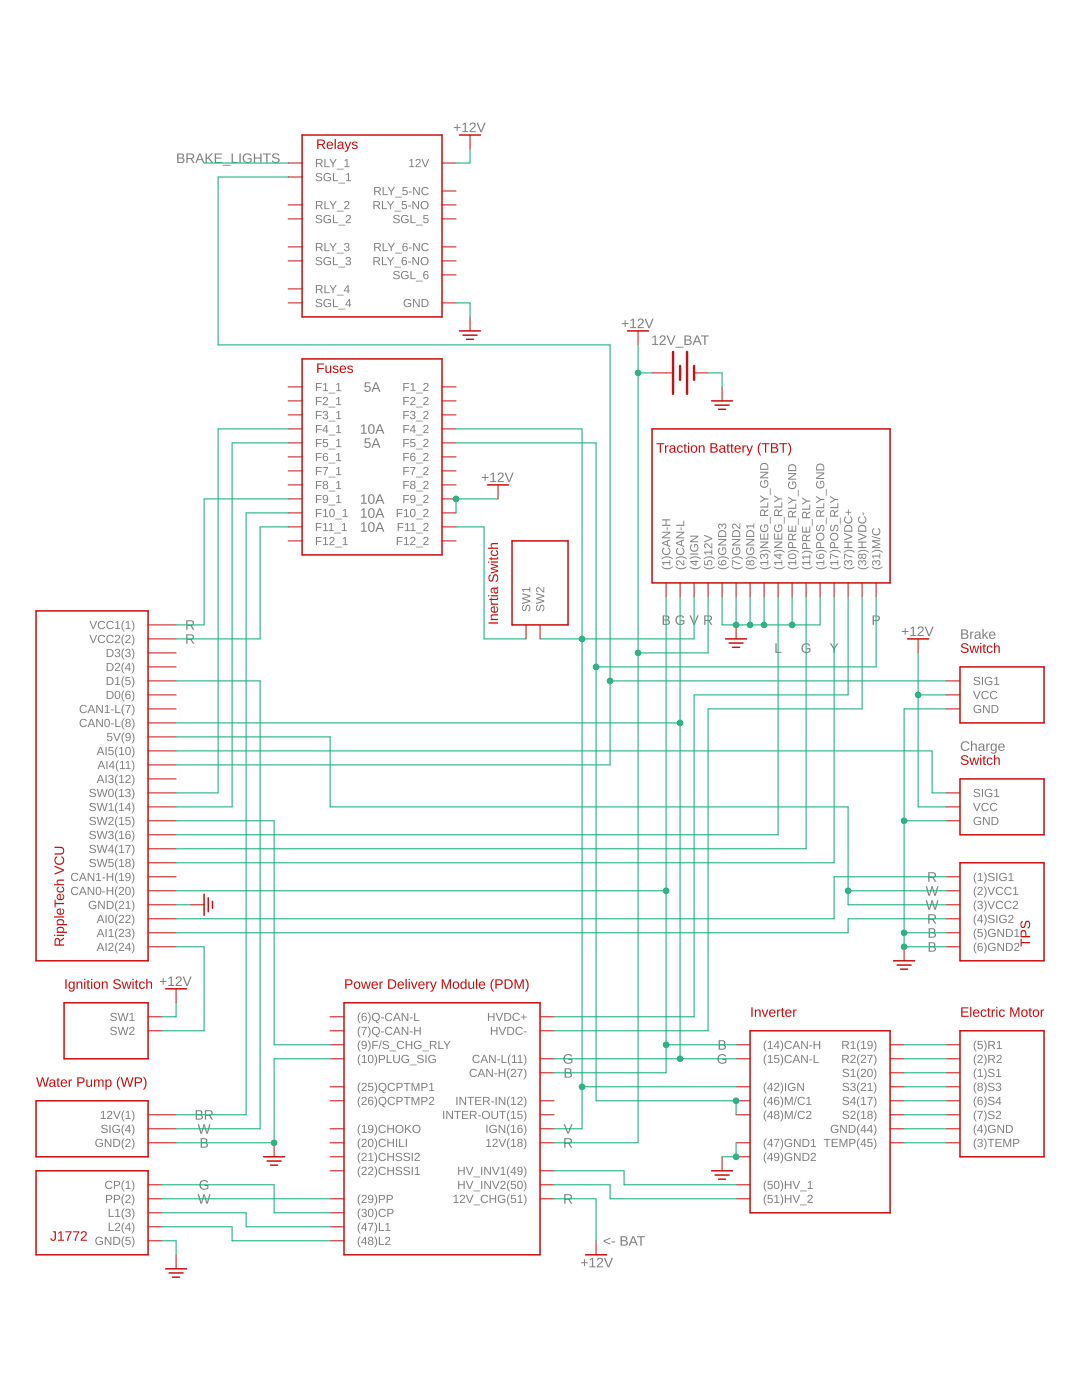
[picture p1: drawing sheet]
<svg xmlns="http://www.w3.org/2000/svg" width="216mm" height="279mm" viewBox="0 0 216 279" stroke-linecap="round" stroke-linejoin="round" font-family="sans-serif">
<g fill="#808080">
<path d="M137.6 122.8h.3l.6 1.7 .6-1.7h.3l-.8 1.9h-.2z"/>
<path d="M135 123a.99 .99 0 0 1 1.5 .2l-.2 .1a.75 .75 0 0 0-1.1 0 .75 .75 0 0 0 0 1 .75 .75 0 0 0 1 .1l.1-.4h-.5v-.2h.8v.6a1.04 1.04 0 0 1-1.5 .1 1.04 1.04 0 0 1-.1-1.5z"/>
<path d="M154.7 128.4h.3v1.7h.9v.2h-1.2z"/>
<path d="M160.2 128.6a.99 .99 0 0 1 1.5 .2l-.3 .1a.75 .75 0 0 0-1 0 .75 .75 0 0 0-.1 1 .75 .75 0 0 0 1.1 .1l.1-.4h-.6v-.3h.8v.7a1.04 1.04 0 0 1-1.5 .1 1.04 1.04 0 0 1 0-1.5z"/>
<path d="M165.6 128.4h.3l.5 .9 .6-.9h.3l-.7 1.1v.8h-.3v-.8z"/>
<path d="M39.4 224.4h.3l.5 1.6 .4-1.6h.3l.4 1.6 .4-1.6h.3l-.5 1.9h-.3l-.5-1.7-.4 1.7h-.3z"/>
<path d="M40 235.8a.99 .99 0 0 1 1.6 .1l-.3 .1a.75 .75 0 0 0-1 0 .75 .75 0 0 0-.1 1 .75 .75 0 0 0 1 .1l.2-.4h-.6v-.2h.8v.6a1.04 1.04 0 0 1-1.5 .1 1.04 1.04 0 0 1-.1-1.4z"/>
<path d="M39.4 238.3h.3l.5 1.7 .4-1.7h.3l.4 1.7 .4-1.7h.3l-.5 1.9h-.3l-.5-1.6-.4 1.6h-.3z"/>
<path d="M112.5 224.4h.2l.7 1.6 .6-1.6h.3l-.8 1.9h-.3z"/>
<path d="M112.7 210.6a.99 .99 0 0 1 1.5 .2l-.3 .1a.75 .75 0 0 0-1-.1 .75 .75 0 0 0-.1 1.1 .75 .75 0 0 0 1.1 .1l.1-.4h-.6v-.3h.8v.7a1.04 1.04 0 0 1-1.5 .1 1.04 1.04 0 0 1 0-1.5z"/>
<path d="M143.4 210.6a.99 .99 0 0 1 1.5 .2l-.2 .1a.75 .75 0 0 0-1.1-.1 .75 .75 0 0 0 0 1.1 .75 .75 0 0 0 1 .1l.1-.4h-.5v-.3h.8v.7a1.04 1.04 0 0 1-1.5 .1 1.04 1.04 0 0 1-.1-1.5z"/>
<path d="M184.7 176.9h.3l.4 1.6 .5-1.6h.2l.5 1.6 .4-1.6h.3l-.6 1.9h-.3l-.4-1.6-.4 1.6h-.3z"/>
<path d="M184.7 179.7h.3l.4 1.6 .5-1.6h.2l.5 1.6 .4-1.6h.3l-.6 1.9h-.3l-.4-1.7-.4 1.7h-.3z"/>
<path d="M72.1 99l.6-.4v1.7h.5v.2h-1.2v-.2h.5v-1.4l-.4 .3zM73.7 98.7a.71 .71 0 0 1 .9 .1 .71 .71 0 0 1 .2 .8 .71 .71 0 0 1-.7 1 .71 .71 0 0 1-.7-1l.1-.5zM73.9 98.9a1.29 1.29 0 0 0 0 1.4 .52 .52 0 0 0 .5-.2 .52 .52 0 0 0 .1-.5v-.5a.37 .37 0 0 0-.6-.2zM75.6 98.6h.3l.8 1.9h-.3l-.2-.5h-.8l-.3 .5h-.2zM75.8 98.8l-.4 1h.7z"/>
<path d="M72.1 101.7l.6-.3v1.7h.5v.2h-1.2v-.2h.5v-1.4l-.4 .3zM73.7 101.5a.71 .71 0 0 1 .9 .1 .71 .71 0 0 1 .2 .8 .71 .71 0 0 1-.7 1 .71 .71 0 0 1-.7-1l.1-.6zM73.9 101.7a1.29 1.29 0 0 0 0 1.4 .52 .52 0 0 0 .5-.2 .52 .52 0 0 0 .1-.5v-.5a.37 .37 0 0 0-.6-.2zM75.6 101.4h.3l.8 1.9h-.3l-.2-.5h-.8l-.3 .5h-.2zM75.8 101.6l-.4 1h.7z"/>
<path d="M72.8 76.3h1.1v.2h-.9v.6a.65 .65 0 0 1 .9 .3 .65 .65 0 0 1-.4 .9 .65 .65 0 0 1-.8-.5l.2-.1a.42 .42 0 0 0 .6 .2 .42 .42 0 0 0 .1-.6 .42 .42 0 0 0-.6 0h-.3zM74.9 76.3h.3l.7 1.9h-.2l-.2-.6h-.9l-.2 .6h-.3zM75 76.5l-.3 .9h.7z"/>
<path d="M72.1 85l.6-.3v1.7h.5v.2h-1.2v-.2h.5v-1.5l-.4 .3zM73.7 84.8a.71 .71 0 0 1 .9 0 .71 .71 0 0 1 .2 .8 .71 .71 0 0 1-.7 1 .71 .71 0 0 1-.7-1l.1-.5zM73.9 84.9a1.29 1.29 0 0 0 0 1.5 .52 .52 0 0 0 .5-.2 .52 .52 0 0 0 .1-.6v-.4a.37 .37 0 0 0-.6-.3zM75.6 84.7h.3l.8 1.9h-.3l-.2-.6h-.8l-.3 .6h-.2zM75.8 84.9l-.4 .9h.7z"/>
<path d="M72.8 87.5h1.1v.2h-.9v.6a.65 .65 0 0 1 .9 .3 .65 .65 0 0 1-.4 .9 .65 .65 0 0 1-.8-.6h.2a.42 .42 0 0 0 .6 .2 .42 .42 0 0 0 .1-.6 .42 .42 0 0 0-.6 0h-.3zM74.9 87.5h.3l.7 1.9h-.2l-.2-.6h-.9l-.2 .6h-.3zM75 87.7l-.3 .9h.7z"/>
<path d="M72.1 104.5l.6-.3v1.7h.5v.2h-1.2v-.2h.5v-1.4l-.4 .3zM73.7 104.3a.71 .71 0 0 1 .9 .1 .71 .71 0 0 1 .2 .8 .71 .71 0 0 1-.7 1 .71 .71 0 0 1-.7-1l.1-.6zM73.9 104.4a1.29 1.29 0 0 0 0 1.5 .52 .52 0 0 0 .5-.2 .52 .52 0 0 0 .1-.5v-.5a.37 .37 0 0 0-.6-.3zM75.6 104.2h.3l.8 1.9h-.3l-.2-.5h-.8l-.3 .5h-.2zM75.8 104.4l-.4 1h.7z"/>
<path d="M140.5 122.8h.9a.55 .55 0 0 1 .7 .4 .55 .55 0 0 1-.5 .7l.6 .8h-.3l-.5-.8h-.6v.8h-.3zM140.8 123v.7h.6a.36 .36 0 0 0 .4-.3 .36 .36 0 0 0-.4-.4z"/>
<path d="M174.1 122.8h.8a.58 .58 0 0 1 .7 .6 .58 .58 0 0 1-.7 .6h-.5v.7h-.3zM174.4 123v.8l.7-.1a.38 .38 0 0 0 0-.6z"/>
<path d="M132.2 122.8a1.23 1.23 0 0 1 1.3 .3l.1 .3-.4 .3a.52 .52 0 0 1 .5 .6 .52 .52 0 0 1-.7 .4h-.8zM132.5 123v.6h.6l.2-.2-.1-.3zM132.5 123.8v.7l.8-.1a.34 .34 0 0 0-.1-.5z"/>
<path d="M37.2 123.8h.8a.55 .55 0 0 1 .7 .4 .55 .55 0 0 1-.4 .7l.5 .8h-.3l-.5-.8h-.6v.8h-.2zM37.4 124v.7h.6a.36 .36 0 0 0 .5-.4 .36 .36 0 0 0-.5-.3z"/>
<path d="M37.2 126.6h.8a.55 .55 0 0 1 .7 .4 .55 .55 0 0 1-.4 .7l.5 .8h-.3l-.5-.8h-.6v.8h-.2zM37.4 126.8v.7h.6a.36 .36 0 0 0 .5-.4 .36 .36 0 0 0-.5-.3z"/>
<path d="M39 221.6a1.23 1.23 0 0 1 1.4 .2v.4l-.4 .3a.52 .52 0 0 1 .5 .6 .52 .52 0 0 1-.7 .4h-.8zM39.3 221.8v.6l.6-.1 .2-.1-.1-.4zM39.3 222.6v.7l.8-.1a.34 .34 0 0 0-.1-.6zM40.9 221.6h.9a.55 .55 0 0 1 .6 .4 .55 .55 0 0 1-.4 .6l.5 .9h-.3l-.5-.8h-.6v.8h-.2zM41.1 221.8v.7h.7a.36 .36 0 0 0 .4-.4 .36 .36 0 0 0-.5-.3z"/>
<path d="M40 227.2a1.23 1.23 0 0 1 1.3 .2l.1 .4-.4 .2a.52 .52 0 0 1 .5 .7 .52 .52 0 0 1-.7 .3h-.8zM40.3 227.4v.6l.6-.1 .2-.1-.1-.4zM40.3 228.2v.6h.8a.34 .34 0 0 0-.1-.6z"/>
<path d="M112.6 238.3h.9a.55 .55 0 0 1 .6 .5 .55 .55 0 0 1-.4 .6l.5 .8h-.3l-.5-.8h-.6v.8h-.2zM112.8 238.5v.7h.7a.36 .36 0 0 0 .4-.3 .36 .36 0 0 0-.5-.4z"/>
<path d="M112.6 227.2h.9a.55 .55 0 0 1 .6 .4 .55 .55 0 0 1-.4 .6l.5 .8h-.3l-.5-.7h-.6v.7h-.2zM112.8 227.4v.7h.7a.36 .36 0 0 0 .4-.4 .36 .36 0 0 0-.5-.3z"/>
<path d="M112.7 213.2a1.23 1.23 0 0 1 1.3 .2v.4l-.3 .3a.52 .52 0 0 1 .4 .6 .52 .52 0 0 1-.7 .4h-.7zM112.9 213.4v.6h.6l.2-.2v-.3zM112.9 214.2v.7l.9-.1a.34 .34 0 0 0-.1-.6z"/>
<path d="M143.4 207.6a1.23 1.23 0 0 1 1.3 .3v.3l-.3 .3a.52 .52 0 0 1 .4 .6 .52 .52 0 0 1-.6 .4h-.8zM143.7 207.8v.6h.6l.2-.2-.1-.3zM143.7 208.6v.7l.8-.1a.34 .34 0 0 0-.1-.6z"/>
<path d="M185.3 185.2a1.23 1.23 0 0 1 1.3 .3v.4l-.3 .2a.52 .52 0 0 1 .4 .7 .52 .52 0 0 1-.6 .3h-.8zM185.6 185.5v.6l.6-.1 .2-.1-.1-.4zM185.6 186.3v.6l.8-.1a.34 .34 0 0 0-.1-.5z"/>
<path d="M185.3 188a1.23 1.23 0 0 1 1.3 .3v.4l-.3 .2a.52 .52 0 0 1 .4 .7 .52 .52 0 0 1-.6 .3h-.8zM185.6 188.2v.6h.6l.2-.1-.1-.4zM185.6 189v.7l.8-.1a.34 .34 0 0 0-.1-.5z"/>
<path d="M185.2 182.5h.9a.55 .55 0 0 1 .7 .4 .55 .55 0 0 1-.5 .6l.5 .8h-.2l-.5-.7h-.6v.7h-.3zM185.5 182.7v.7h.6a.36 .36 0 0 0 .4-.4 .36 .36 0 0 0-.4-.3z"/>
<path d="M185.2 174.1h.9a.55 .55 0 0 1 .7 .4 .55 .55 0 0 1-.5 .7l.5 .8h-.2l-.5-.8h-.6v.8h-.3zM185.5 174.3v.7h.6a.36 .36 0 0 0 .4-.4 .36 .36 0 0 0-.4-.3z"/>
<path d="M120.4 247.6l1.4-.6v.2l-1.2 .5 1.2 .5v.2l-1.4-.6zM122 247.8h.7v.2h-.7zM123.8 246.7a1.23 1.23 0 0 1 1.3 .3l.1 .3-.4 .3a.52 .52 0 0 1 .5 .6 .52 .52 0 0 1-.7 .4h-.8zM124.1 246.9v.6h.6l.2-.2-.1-.3zM124.1 247.7v.7l.8-.1a.34 .34 0 0 0-.1-.6zM126.2 246.7h.3l.8 1.9h-.3l-.2-.6h-.9l-.2 .6h-.3zM126.4 246.9l-.4 .9h.7zM127.1 246.7h1.6v.2h-.7v1.7h-.2v-1.7h-.7z"/>
<path d="M191.8 125.6a1.23 1.23 0 0 1 1.3 .3v.3l-.3 .3a.52 .52 0 0 1 .4 .6 .52 .52 0 0 1-.6 .4h-.8zM192.1 125.8v.6h.6l.2-.2-.1-.3zM192.1 126.6v.7l.8-.1a.34 .34 0 0 0-.1-.5zM193.6 126h.2v.3l.2-.2 .3-.1v.3h-.3l-.1 .2-.1 1h-.2zM194.6 126.2l.5-.2 .4 .1 .1 1.1 .3 .3h-.4l-.1-.3a.49 .49 0 0 1-.6 .4 .49 .49 0 0 1-.4-.6 .49 .49 0 0 1 .7-.4h.3a.33 .33 0 0 0-.2-.4 .33 .33 0 0 0-.4 .2h-.3zM194.8 126.9a.33 .33 0 0 0 .2 .5 .33 .33 0 0 0 .4-.4v-.2zM196 125.5h.3v1.3l.6-.8h.3l-.6 .7 .6 .8h-.3l-.4-.7-.2 .2v.5h-.3zM197.5 126.2a.66 .66 0 0 1 .8-.1 .66 .66 0 0 1 .3 .7h-1a.42 .42 0 0 0 .3 .5 .42 .42 0 0 0 .5-.2l.2 .1a.73 .73 0 0 1-1.1 .1 .73 .73 0 0 1 0-1.1zM197.7 126.3l-.1 .3h.8l-.3-.4z"/>
<path d="M192 148.2a.95 .95 0 0 1 1.4 .2l-.2 .1a.7 .7 0 0 0-1-.2 .7 .7 0 0 0-.1 1l.4 .3a.65 .65 0 0 0 .7-.3l.3 .1a.97 .97 0 0 1-1.5 .3 .97 .97 0 0 1 0-1.5zM193.7 147.9h.3v.7a.49 .49 0 0 1 .5-.2 .49 .49 0 0 1 .4 .5v1h-.2v-1a.35 .35 0 0 0-.4-.4 .35 .35 0 0 0-.3 .5v.9h-.3zM195.4 148.5l.5-.1 .4 .1 .1 1.1 .2 .2h-.3l-.1-.2a.49 .49 0 0 1-.6 .3 .49 .49 0 0 1-.4-.6 .49 .49 0 0 1 .6-.3h.4a.33 .33 0 0 0-.3-.4 .33 .33 0 0 0-.4 .2h-.2zM195.6 149.2a.33 .33 0 0 0 .1 .6 .33 .33 0 0 0 .4-.4l.1-.3zM196.8 148.4h.2v.3l.2-.3h.3v.2h-.3l-.1 .3-.1 1h-.2zM197.8 148.6a.52 .52 0 0 1 .8 0l.1-.2h.2v1.4a.61 .61 0 0 1-.5 .6 .61 .61 0 0 1-.7-.3l.3-.1 .3 .2a.46 .46 0 0 0 .3-.6 .54 .54 0 0 1-.7 .2 .54 .54 0 0 1-.3-.7zM198 148.7a.54 .54 0 0 0-.1 .6 .54 .54 0 0 0 .6 .3 .52 .52 0 0 0 .2-.7 .52 .52 0 0 0-.7-.2zM199.3 148.6a.66 .66 0 0 1 .8-.2 .66 .66 0 0 1 .4 .8h-1.1a.42 .42 0 0 0 .3 .5 .42 .42 0 0 0 .5-.2h.2a.73 .73 0 0 1-1.1 .2 .73 .73 0 0 1 0-1.1zM199.5 148.7l-.1 .3h.8l-.2-.4z"/>
<path d="M96.7 94.6h.2v.6h.6v.2h-.6v.6h-.2v-.6h-.6v-.2h.6zM97.9 94.6l.6-.3v1.7h.5v.2h-1.2v-.2h.5v-1.4l-.4 .3zM99.5 94.4a.61 .61 0 0 1 .9 .1 .61 .61 0 0 1-.3 .9l-.6 .6h1v.2h-1.2l.1-.3 .5-.5a.41 .41 0 0 0 .3-.6 .41 .41 0 0 0-.6-.1l-.1 .1h-.2zM100.7 94.3h.3l.6 1.7 .6-1.7h.3l-.8 1.9h-.2z"/>
<path d="M124.6 63.9h.2v.6h.6v.2h-.6v.5h-.2v-.5h-.5v-.2h.5zM125.8 63.9l.7-.3v1.7h.4v.2h-1.1v-.2h.4v-1.5l-.4 .3zM127.4 63.7a.61 .61 0 0 1 1 .1 .61 .61 0 0 1-.4 .9l-.5 .6h1v.2h-1.3l.1-.3 .5-.6a.41 .41 0 0 0 .4-.5 .41 .41 0 0 0-.7-.2v.2h-.3zM128.6 63.6h.3l.6 1.7 .7-1.7h.2l-.7 1.9h-.3z"/>
<path d="M91.1 24.8h.2v.6h.6v.2h-.6v.5h-.2v-.5h-.5v-.2h.5zM92.3 24.8l.7-.3v1.7h.4v.2h-1.2v-.2h.5v-1.5l-.4 .3zM93.9 24.6a.61 .61 0 0 1 1 .1 .61 .61 0 0 1-.4 .9l-.5 .6h.9v.2h-1.2l.1-.3 .5-.6a.41 .41 0 0 0 .4-.5 .41 .41 0 0 0-.7-.2v.2h-.3zM95.1 24.5h.3l.6 1.7 .6-1.7h.3l-.8 1.9h-.2z"/>
<path d="M32.5 195.2h.2v.6h.5v.2h-.5v.5h-.2v-.5h-.6v-.2h.6zM33.6 195.2l.7-.3v1.7h.5v.2h-1.2v-.2h.5v-1.5l-.5 .3zM35.2 195a.61 .61 0 0 1 1 .1 .61 .61 0 0 1-.4 .9l-.5 .6h1v.2h-1.3l.1-.3 .5-.6a.41 .41 0 0 0 .4-.5 .41 .41 0 0 0-.7-.2v.2h-.3zM36.4 194.9h.3l.6 1.7 .7-1.7h.2l-.7 1.9h-.3z"/>
<path d="M116.5 251.3h.2v.6h.6v.2h-.6v.6h-.2v-.6h-.5v-.2h.5zM117.7 251.3l.7-.3v1.7h.4v.2h-1.2v-.2h.5v-1.4l-.4 .3zM119.3 251.1a.61 .61 0 0 1 1 .2 .61 .61 0 0 1-.4 .9l-.5 .5h.9v.2h-1.2l.1-.3 .5-.5a.41 .41 0 0 0 .4-.6 .41 .41 0 0 0-.7-.1v.1h-.3zM120.5 251h.3l.6 1.7 .6-1.7h.3l-.8 1.9h-.2z"/>
<path d="M180.5 125.4h.2v.5h.6v.2h-.6v.6h-.2v-.6h-.6v-.2h.6zM181.7 125.4l.7-.3v1.6h.4v.2h-1.2v-.2h.5v-1.4l-.4 .3zM183.3 125.2a.61 .61 0 0 1 .9 .1 .61 .61 0 0 1-.3 .9l-.5 .5h.9v.2h-1.2l.1-.3 .5-.5a.41 .41 0 0 0 .4-.6 .41 .41 0 0 0-.7-.1l-.1 .1h-.2zM184.5 125.1h.3l.6 1.6 .6-1.6h.3l-.8 1.8h-.2z"/>
<path d="M20.2 222l.5-.3v1.4h.4v.2h-1v-.2h.4v-1.2l-.3 .3zM21.5 221.8a.55 .55 0 0 1 .9 .2 .55 .55 0 0 1-.5 .8l-.3 .3h.8v.2h-1v-.3l.5-.4a.35 .35 0 0 0 .3-.5 .35 .35 0 0 0-.6-.1l-.2 .1zM22.5 221.7h.3l.5 1.4 .6-1.4h.2l-.7 1.6h-.2zM24.7 221.6h.2a1.65 1.65 0 0 0 0 2.2 1.13 1.13 0 0 1-.6-1.3zM25.1 222l.6-.3v1.4h.4v.2h-1v-.2h.4v-1.2l-.4 .3zM26.2 221.6a1.13 1.13 0 0 1 .6 1.3l-.3 .7-.3 .2a1.65 1.65 0 0 0 0-2.2z"/>
<path d="M20.4 224.6l.7-.1 .4 .3-.2 .1a.37 .37 0 0 0-.5-.3 .37 .37 0 0 0-.3 .5h.2a.53 .53 0 0 1 .7 .3 .53 .53 0 0 1-.2 .7h-.2a.71 .71 0 0 1-.8-.4h.2a.43 .43 0 0 0 .5 .3 .43 .43 0 0 0 .3-.5l-.4-.1a.46 .46 0 0 1-.5-.3 .46 .46 0 0 1 .1-.5zM21.8 224.5h.3v1.6h-.3zM22.6 224.7a.84 .84 0 0 1 1.3 .2h-.2a.64 .64 0 0 0-.9 0 .64 .64 0 0 0-.1 .9 .64 .64 0 0 0 .9 .1l.1-.4h-.5v-.2h.7v.6a.88 .88 0 0 1-1.2 .1 .88 .88 0 0 1-.1-1.3zM24.7 224.4h.2a1.65 1.65 0 0 0 0 2.2 1.13 1.13 0 0 1-.6-1.3zM25.7 224.5h.2v1.1h.2v.1h-.2v.4h-.2v-.4h-.8zM25.7 224.7l-.6 .9h.6zM26.2 224.4a1.13 1.13 0 0 1 .6 1.3l-.3 .7-.3 .2a1.65 1.65 0 0 0 0-2.2z"/>
<path d="M19.2 227.5a.84 .84 0 0 1 1.3 .1l-.2 .1a.64 .64 0 0 0-.9 0 .64 .64 0 0 0 0 .9 .64 .64 0 0 0 .8 0l.1-.3h-.4v-.2h.6v.6a.88 .88 0 0 1-1.2 0 .88 .88 0 0 1-.1-1.2zM20.9 227.3h.3l.8 1.4v-1.4h.2v1.6h-.2l-.9-1.4v1.4h-.2zM22.6 227.3h.5a.81 .81 0 0 1 .9 .8 .81 .81 0 0 1-.8 .8h-.6zM22.8 227.5v1.2a.69 .69 0 0 0 1-.6 .69 .69 0 0 0-1-.6zM24.7 227.2h.2a1.65 1.65 0 0 0 0 2.2 1.13 1.13 0 0 1-.6-1.3zM25.2 227.4a.55 .55 0 0 1 .8 .2 .55 .55 0 0 1-.4 .8l-.4 .3h.9v.2h-1.1l.1-.3 .4-.4a.35 .35 0 0 0 .3-.5 .35 .35 0 0 0-.5-.1l-.3 .1zM26.2 227.2a1.13 1.13 0 0 1 .6 1.3l-.3 .7-.3 .2a1.65 1.65 0 0 0 0-2.2z"/>
<path d="M194.5 135.2l.7-.1 .4 .4h-.3a.37 .37 0 0 0-.4-.3 .37 .37 0 0 0-.3 .5h.2a.53 .53 0 0 1 .7 .3 .53 .53 0 0 1-.2 .7h-.2a.71 .71 0 0 1-.9-.4h.3a.43 .43 0 0 0 .5 .3 .43 .43 0 0 0 .3-.5l-.4-.1a.46 .46 0 0 1-.5-.3 .46 .46 0 0 1 .1-.5zM195.9 135.1h.2v1.6h-.2zM196.7 135.3a.84 .84 0 0 1 1.3 .2h-.2a.64 .64 0 0 0-.9 0 .64 .64 0 0 0-.1 .9 .64 .64 0 0 0 .9 .1l.1-.4h-.5v-.2h.7v.6a.88 .88 0 0 1-1.3 .1 .88 .88 0 0 1 0-1.3zM198.4 135.4l.6-.3v1.4h.4v.2h-1v-.2h.4v-1.2l-.4 .3z"/>
<path d="M194.1 137.9h.3l.5 1.4 .6-1.4h.2l-.7 1.6h-.2zM196 138.1a.81 .81 0 0 1 1.3 .2h-.2a.6 .6 0 0 0-.9 0 .6 .6 0 0 0 .1 .9 .6 .6 0 0 0 .8-.2l.2 .1a.83 .83 0 0 1-1.2 .3 .83 .83 0 0 1-.1-1.3zM197.7 138.1a.81 .81 0 0 1 1.3 .2h-.2a.6 .6 0 0 0-.9 0 .6 .6 0 0 0 .1 .9 .6 .6 0 0 0 .8-.2l.2 .1a.83 .83 0 0 1-1.2 .3 .83 .83 0 0 1-.1-1.3z"/>
<path d="M194.5 140.9a.84 .84 0 0 1 1.3 .1l-.3 .1a.64 .64 0 0 0-.8 0 .64 .64 0 0 0-.1 .9 .64 .64 0 0 0 .9 0l.1-.3h-.5v-.2h.7v.6a.88 .88 0 0 1-1.3 0 .88 .88 0 0 1 0-1.2zM196.2 140.7h.2l.9 1.4v-1.4h.2v1.6h-.3l-.9-1.4 .1 1.4h-.2zM197.9 140.7h.5a.81 .81 0 0 1 .8 .8 .81 .81 0 0 1-.7 .8h-.6zM198.1 140.9v1.2a.69 .69 0 0 0 .9-.6 .69 .69 0 0 0-.9-.6z"/>
<path d="M80.7 59.9a.84 .84 0 0 1 1.3 .1l-.2 .1a.64 .64 0 0 0-.9 0 .64 .64 0 0 0 0 .9 .64 .64 0 0 0 .9 0l.1-.3h-.5v-.2h.7v.5a.88 .88 0 0 1-1.3 .1 .88 .88 0 0 1-.1-1.2zM82.4 59.7h.3l.9 1.4-.1-1.4h.2v1.6h-.2l-.9-1.4v1.4h-.2zM84.1 59.7h.6a.81 .81 0 0 1 .8 .7 .81 .81 0 0 1-.8 .9h-.6zM84.3 59.9v1.2a.69 .69 0 0 0 1-.6 .69 .69 0 0 0-1-.6z"/>
<path d="M63.2 34.6l.7-.1 .4 .4h-.3a.37 .37 0 0 0-.4-.3 .37 .37 0 0 0-.3 .5l.2 .1a.53 .53 0 0 1 .7 .2 .53 .53 0 0 1-.2 .7l-.2 .1a.71 .71 0 0 1-.8-.4l.2-.1a.43 .43 0 0 0 .5 .4 .43 .43 0 0 0 .3-.6l-.4-.1a.46 .46 0 0 1-.5-.2 .46 .46 0 0 1 .1-.6zM64.7 34.7a.84 .84 0 0 1 1.3 .2l-.2 .1a.64 .64 0 0 0-.9-.1 .64 .64 0 0 0 0 .9 .64 .64 0 0 0 .9 .1l.1-.4h-.5v-.2h.7v.6a.88 .88 0 0 1-1.3 .1 .88 .88 0 0 1-.1-1.3zM66.4 34.5h.2v1.5h.9v.2h-1.1zM67.5 36.5h1.4v.1h-1.4zM69.1 34.8l.5-.3v1.5h.4v.2h-1v-.2h.4v-1.3l-.3 .3z"/>
<path d="M63 40.1h.8a.47 .47 0 0 1 .6 .4 .47 .47 0 0 1-.4 .5l.4 .7h-.2l-.4-.6h-.5v.6h-.3zM63.3 40.3v.6h.5a.3 .3 0 0 0 .3-.3 .3 .3 0 0 0-.3-.3zM64.7 40.1h.3v1.5h.8v.1h-1.1zM65.7 40.1h.3l.5 .8 .4-.8h.3l-.6 1v.6h-.3v-.6zM67.2 42.1h1.4v.1h-1.4zM68.8 40.2a.55 .55 0 0 1 .9 .3 .55 .55 0 0 1-.5 .7l-.3 .4h.8v.1h-1v-.2l.5-.5a.35 .35 0 0 0 .3-.5 .35 .35 0 0 0-.6-.1l-.2 .1z"/>
<path d="M63.2 43l.7-.1 .4 .4h-.3a.37 .37 0 0 0-.4-.3 .37 .37 0 0 0-.3 .5l.2 .1a.53 .53 0 0 1 .7 .2 .53 .53 0 0 1-.2 .7h-.2a.71 .71 0 0 1-.8-.4h.2a.43 .43 0 0 0 .5 .3 .43 .43 0 0 0 .3-.5l-.4-.1a.46 .46 0 0 1-.5-.2 .46 .46 0 0 1 .1-.6zM64.7 43.1a.84 .84 0 0 1 1.3 .2h-.2a.64 .64 0 0 0-.9 0 .64 .64 0 0 0 0 .9 .64 .64 0 0 0 .9 .1l.1-.4h-.5v-.2h.7v.6a.88 .88 0 0 1-1.3 .1 .88 .88 0 0 1-.1-1.3zM66.4 42.9h.2v1.5h.9v.1h-1.1zM67.5 44.9h1.4v.1h-1.4zM69.1 43a.55 .55 0 0 1 .9 .3 .55 .55 0 0 1-.5 .7l-.3 .4h.8v.1h-1v-.2l.5-.5a.35 .35 0 0 0 .3-.5 .35 .35 0 0 0-.6-.1l-.2 .1z"/>
<path d="M63 48.5h.8a.47 .47 0 0 1 .6 .4 .47 .47 0 0 1-.4 .5l.4 .7h-.2l-.4-.6h-.5v.6h-.3zM63.3 48.7v.6h.5a.3 .3 0 0 0 .3-.3 .3 .3 0 0 0-.3-.3zM64.7 48.5h.3v1.4h.8v.2h-1.1zM65.7 48.5h.3l.5 .8 .4-.8h.3l-.6 1v.6h-.3v-.6zM67.2 50.4h1.4v.2h-1.4zM68.8 48.6a.47 .47 0 0 1 .8 0 .47 .47 0 0 1-.2 .7 .43 .43 0 0 1 .3 .5 .43 .43 0 0 1-.5 .3 .5 .5 0 0 1-.6-.4h.2a.33 .33 0 0 0 .5 .3 .33 .33 0 0 0 .1-.5l-.4-.1v-.2a.31 .31 0 0 0 .5-.1 .31 .31 0 0 0-.2-.5 .31 .31 0 0 0-.4 .3h-.2z"/>
<path d="M63.2 51.4l.7-.1 .4 .3-.3 .1a.37 .37 0 0 0-.4-.3 .37 .37 0 0 0-.3 .5h.2a.53 .53 0 0 1 .7 .3 .53 .53 0 0 1-.2 .7h-.2a.71 .71 0 0 1-.8-.4h.2a.43 .43 0 0 0 .5 .3 .43 .43 0 0 0 .3-.5l-.4-.1a.46 .46 0 0 1-.5-.3 .46 .46 0 0 1 .1-.5zM64.7 51.5a.84 .84 0 0 1 1.3 .2h-.2a.64 .64 0 0 0-.9 0 .64 .64 0 0 0 0 .9 .64 .64 0 0 0 .9 .1l.1-.4h-.5v-.2h.7v.6a.88 .88 0 0 1-1.3 .1 .88 .88 0 0 1-.1-1.3zM66.4 51.3h.2v1.4h.9v.2h-1.1zM67.5 53.2h1.4v.2h-1.4zM69.1 51.4a.47 .47 0 0 1 .8 0 .47 .47 0 0 1-.2 .7 .43 .43 0 0 1 .3 .5 .43 .43 0 0 1-.5 .3 .5 .5 0 0 1-.6-.4h.3a.33 .33 0 0 0 .4 .3 .33 .33 0 0 0 .1-.5l-.4-.1v-.2a.31 .31 0 0 0 .5-.1 .31 .31 0 0 0-.2-.5 .31 .31 0 0 0-.4 .3h-.2z"/>
<path d="M63 56.9h.8a.47 .47 0 0 1 .6 .4 .47 .47 0 0 1-.4 .5l.4 .7h-.2l-.4-.7h-.5v.7h-.3zM63.3 57.1v.6h.5a.3 .3 0 0 0 .3-.3 .3 .3 0 0 0-.3-.3zM64.7 56.9h.3v1.4h.8v.2h-1.1zM65.7 56.9h.3l.5 .8 .4-.8h.3l-.6 .9v.7h-.3v-.7zM67.2 58.8h1.4v.2h-1.4zM69.3 56.9h.3v1.1h.2v.1h-.2v.4h-.2v-.4h-.8zM69.4 57.1l-.6 .9h.6z"/>
<path d="M63.2 59.8l.7-.1 .4 .3-.3 .1a.37 .37 0 0 0-.4-.3 .37 .37 0 0 0-.3 .4l.2 .1a.53 .53 0 0 1 .7 .3 .53 .53 0 0 1-.2 .7h-.2a.71 .71 0 0 1-.8-.4h.2a.43 .43 0 0 0 .5 .3 .43 .43 0 0 0 .3-.5l-.4-.1a.46 .46 0 0 1-.5-.3 .46 .46 0 0 1 .1-.5zM64.7 59.9a.84 .84 0 0 1 1.3 .1l-.2 .1a.64 .64 0 0 0-.9 0 .64 .64 0 0 0 0 .9 .64 .64 0 0 0 .9 0l.1-.3h-.5v-.2h.7v.5a.88 .88 0 0 1-1.3 .1 .88 .88 0 0 1-.1-1.2zM66.4 59.7h.2v1.4h.9v.2h-1.1zM67.5 61.6h1.4v.2h-1.4zM69.6 59.7h.3v1.1h.2v.1h-.2v.4h-.2v-.4h-.8zM69.7 59.9l-.6 .9h.6z"/>
<path d="M81.7 32l.6-.3v1.5h.4v.2h-1.1v-.2h.5v-1.3l-.4 .3zM83.1 31.8a.55 .55 0 0 1 .8 .3 .55 .55 0 0 1-.5 .7l-.3 .4h.9v.2h-1.1l.1-.3 .4-.5a.35 .35 0 0 0 .3-.5 .35 .35 0 0 0-.6-.1l-.2 .1zM84.1 31.7h.2l.6 1.5 .5-1.5h.2l-.6 1.7h-.2z"/>
<path d="M63 31.7h.8a.47 .47 0 0 1 .6 .4 .47 .47 0 0 1-.4 .6l.4 .7h-.2l-.4-.7h-.5v.7h-.3zM63.3 31.9v.6h.5a.3 .3 0 0 0 .3-.3 .3 .3 0 0 0-.3-.3zM64.7 31.7h.3v1.5h.8v.2h-1.1zM65.7 31.7h.3l.5 .8 .4-.8h.3l-.6 1v.7h-.3v-.7zM67.2 33.7h1.4v.1h-1.4zM68.8 32l.5-.3v1.5h.4v.2h-1v-.2h.4v-1.3l-.3 .3z"/>
<path d="M74.7 37.3h.7a.47 .47 0 0 1 .6 .4 .47 .47 0 0 1-.4 .5l.5 .7h-.3l-.4-.6h-.5v.6h-.2zM74.9 37.5v.6h.5a.3 .3 0 0 0 .4-.3 .3 .3 0 0 0-.4-.3zM76.4 37.3h.2v1.5h.8v.1h-1zM77.3 37.3h.3l.5 .8 .5-.8h.2l-.6 1v.6h-.2v-.6zM78.8 39.3h1.4v.1h-1.4zM80.4 37.3h.9v.2h-.8v.5a.55 .55 0 0 1 .8 .3 .55 .55 0 0 1-.3 .7 .55 .55 0 0 1-.7-.4h.2a.36 .36 0 0 0 .5 .1 .36 .36 0 0 0 .1-.5 .36 .36 0 0 0-.6 0h-.2zM81.6 38.2h.5v.2h-.5zM82.4 37.3h.3l.9 1.4v-1.4h.2v1.6h-.3l-.9-1.3v1.3h-.2zM84.3 37.5a.81 .81 0 0 1 1.2 .2l-.2 .1a.6 .6 0 0 0-.9-.1 .6 .6 0 0 0 .1 .9 .6 .6 0 0 0 .9-.1h.2a.83 .83 0 0 1-1.3 .3 .83 .83 0 0 1 0-1.3z"/>
<path d="M74.5 40.1h.8a.47 .47 0 0 1 .5 .4 .47 .47 0 0 1-.4 .5l.5 .7h-.3l-.4-.6h-.5v.6h-.2zM74.7 40.3v.6h.6a.3 .3 0 0 0 .3-.3 .3 .3 0 0 0-.4-.3zM76.2 40.1h.2v1.5h.8v.1h-1zM77.2 40.1h.2l.5 .8 .5-.8h.3l-.7 1v.6h-.2v-.6zM78.7 42.1h1.3v.1h-1.3zM80.2 40.1h.9v.2h-.7v.5a.55 .55 0 0 1 .8 .3 .55 .55 0 0 1-.4 .7 .55 .55 0 0 1-.7-.4h.2a.36 .36 0 0 0 .5 .1 .36 .36 0 0 0 .1-.5 .36 .36 0 0 0-.5 0h-.2zM81.4 41h.6v.2h-.6zM82.3 40.1h.3l.8 1.4v-1.4h.2v1.6h-.3l-.8-1.3v1.3h-.2zM83.8 40.9a.85 .85 0 0 1 1.7 0 .85 .85 0 0 1-1.7 0zM84.3 40.4a.65 .65 0 0 0 .2 1.1 .65 .65 0 0 0 .9-.5 .65 .65 0 0 0-.9-.7z"/>
<path d="M78.7 43l.7-.1 .3 .4h-.2a.37 .37 0 0 0-.4-.3 .37 .37 0 0 0-.3 .5l.2 .1a.53 .53 0 0 1 .7 .2 .53 .53 0 0 1-.2 .7h-.2a.71 .71 0 0 1-.9-.4h.2a.43 .43 0 0 0 .5 .3 .43 .43 0 0 0 .4-.5l-.4-.1a.46 .46 0 0 1-.5-.3 .46 .46 0 0 1 .1-.5zM80.2 43.1a.84 .84 0 0 1 1.3 .2h-.2a.64 .64 0 0 0-.9 0 .64 .64 0 0 0-.1 .9 .64 .64 0 0 0 .9 .1l.1-.4h-.5v-.2h.7v.6a.88 .88 0 0 1-1.2 .1 .88 .88 0 0 1-.1-1.3zM81.9 42.9h.2v1.5h.8v.1h-1zM83 44.8h1.3v.2h-1.3zM84.5 42.9h.9v.2h-.7v.5a.55 .55 0 0 1 .8 .3 .55 .55 0 0 1-.4 .7 .55 .55 0 0 1-.7-.4l.2-.1a.36 .36 0 0 0 .6 .2 .36 .36 0 0 0 0-.5 .36 .36 0 0 0-.5 0h-.2z"/>
<path d="M74.7 48.5h.7a.47 .47 0 0 1 .6 .4 .47 .47 0 0 1-.4 .5l.5 .7h-.3l-.4-.7h-.5v.7h-.2zM74.9 48.7v.6h.5a.3 .3 0 0 0 .4-.3 .3 .3 0 0 0-.4-.3zM76.4 48.5h.2v1.4h.8v.2h-1zM77.3 48.5h.3l.5 .8 .5-.8h.2l-.6 .9v.7h-.2v-.7zM78.8 50.4h1.4v.2h-1.4zM80.5 48.6l.2-.1a.47 .47 0 0 1 .6 .3h-.2l-.1-.1a.45 .45 0 0 0-.4 .1 .45 .45 0 0 0-.1 .5 .52 .52 0 0 1 .8 .1 .52 .52 0 0 1-.2 .7 .52 .52 0 0 1-.8-.3v-.7zM80.5 49.6a.35 .35 0 0 0 .7 0 .35 .35 0 0 0-.7 0zM81.6 49.4h.5v.2h-.5zM82.4 48.5h.3l.9 1.4v-1.4h.2v1.6h-.3l-.9-1.4v1.4h-.2zM84.3 48.7a.81 .81 0 0 1 1.2 .2h-.2a.6 .6 0 0 0-.9 0 .6 .6 0 0 0 .1 .9 .6 .6 0 0 0 .9-.2l.2 .1a.83 .83 0 0 1-1.3 .3 .83 .83 0 0 1 0-1.3z"/>
<path d="M74.5 51.3h.8a.47 .47 0 0 1 .5 .4 .47 .47 0 0 1-.4 .5l.5 .7h-.3l-.4-.7h-.5v.7h-.2zM74.7 51.5v.6h.6a.3 .3 0 0 0 .3-.3 .3 .3 0 0 0-.4-.3zM76.2 51.3h.2v1.4h.8v.2h-1zM77.2 51.3h.2l.5 .8 .5-.8h.3l-.7 .9v.7h-.2v-.7zM78.7 53.2h1.3v.2h-1.3zM80.4 51.4l.1-.1a.47 .47 0 0 1 .7 .3h-.2l-.1-.1a.45 .45 0 0 0-.5 .1 .45 .45 0 0 0-.1 .5 .52 .52 0 0 1 .8 .1 .52 .52 0 0 1-.2 .7 .52 .52 0 0 1-.7-.3v-.7zM80.3 52.4a.35 .35 0 0 0 .7 0 .35 .35 0 0 0-.7 0zM81.4 52.2h.6v.2h-.6zM82.3 51.3h.3l.8 1.4v-1.4h.2v1.6h-.3l-.8-1.4v1.4h-.2zM83.8 52.1a.85 .85 0 0 1 1.7 0 .85 .85 0 0 1-1.7 0zM84.3 51.6a.65 .65 0 0 0 .2 1.1 .65 .65 0 0 0 .9-.6 .65 .65 0 0 0-.9-.6z"/>
<path d="M78.7 54.2l.7-.1 .3 .3-.2 .1a.37 .37 0 0 0-.4-.3 .37 .37 0 0 0-.3 .5h.2a.53 .53 0 0 1 .7 .3 .53 .53 0 0 1-.2 .7h-.2a.71 .71 0 0 1-.9-.4h.2a.43 .43 0 0 0 .5 .3 .43 .43 0 0 0 .4-.5l-.4-.1a.46 .46 0 0 1-.5-.3 .46 .46 0 0 1 .1-.5zM80.2 54.3a.84 .84 0 0 1 1.3 .1l-.2 .1a.64 .64 0 0 0-.9 0 .64 .64 0 0 0-.1 .9 .64 .64 0 0 0 .9 0l.1-.3h-.5v-.2h.7v.6a.88 .88 0 0 1-1.2 0 .88 .88 0 0 1-.1-1.2zM81.9 54.1h.2v1.4h.8v.2h-1zM83 56h1.3v.2h-1.3zM84.7 54.2l.1-.1a.47 .47 0 0 1 .7 .3h-.2l-.1-.1a.45 .45 0 0 0-.5 .1 .45 .45 0 0 0-.1 .5 .52 .52 0 0 1 .8 .1 .52 .52 0 0 1-.2 .7 .52 .52 0 0 1-.7-.3v-.7zM84.6 55.2a.35 .35 0 0 0 .7 0 .35 .35 0 0 0-.7 0z"/>
<path d="M63 76.4h1.2v.2h-.9v.6h.9v.2h-.9v.7h-.3zM64.5 76.7l.6-.3v1.5h.4v.2h-1v-.2h.4v-1.3l-.4 .3zM65.5 78.4h1.4v.1h-1.4zM67.1 76.7l.6-.3v1.5h.4v.2h-1v-.2h.4v-1.3l-.4 .3z"/>
<path d="M63 79.2h1.2v.2h-.9v.6h.9v.2h-.9v.7h-.3zM64.6 79.3a.55 .55 0 0 1 .8 .3 .55 .55 0 0 1-.5 .7l-.3 .4h.9v.2h-1.1l.1-.3 .4-.5a.35 .35 0 0 0 .3-.5 .35 .35 0 0 0-.6-.1l-.2 .1zM65.5 81.2h1.4v.1h-1.4zM67.1 79.5l.6-.3v1.5h.4v.2h-1v-.2h.4v-1.3l-.4 .3z"/>
<path d="M63 82h1.2v.2h-.9v.6h.9v.2h-.9v.6h-.3zM64.6 82.1a.47 .47 0 0 1 .7 0 .47 .47 0 0 1-.2 .7 .43 .43 0 0 1 .4 .5 .43 .43 0 0 1-.6 .4 .5 .5 0 0 1-.5-.5h.2a.33 .33 0 0 0 .4 .3 .33 .33 0 0 0 .2-.5l-.4-.1v-.2a.31 .31 0 0 0 .4-.1 .31 .31 0 0 0-.2-.4 .31 .31 0 0 0-.4 .2h-.2zM65.5 84h1.4v.1h-1.4zM67.1 82.3l.6-.3v1.5h.4v.1h-1v-.1h.4v-1.3l-.4 .3z"/>
<path d="M63 84.8h1.2v.2h-.9v.6h.9v.2h-.9v.6h-.3zM65.1 84.8h.2v1.1h.2v.2h-.2v.3h-.2v-.3h-.8zM65.1 85.1l-.6 .8h.6zM65.5 86.8h1.4v.1h-1.4zM67.1 85.1l.6-.3v1.5h.4v.1h-1v-.1h.4v-1.3l-.4 .3z"/>
<path d="M63 87.6h1.2v.2h-.9v.6h.9v.2h-.9v.6h-.3zM64.5 87.6h.9v.2h-.7l-.1 .5a.55 .55 0 0 1 .8 .3 .55 .55 0 0 1-.3 .7 .55 .55 0 0 1-.7-.4l.2-.1a.36 .36 0 0 0 .5 .2 .36 .36 0 0 0 .1-.5 .36 .36 0 0 0-.6 0h-.2zM65.5 89.5h1.4v.2h-1.4zM67.1 87.9l.6-.3v1.5h.4v.1h-1v-.1h.4v-1.3l-.4 .3z"/>
<path d="M63 90.4h1.2v.2h-.9v.6h.9v.2h-.9v.6h-.3zM64.7 90.5l.1-.1a.47 .47 0 0 1 .6 .3h-.2l-.1-.1a.45 .45 0 0 0-.4 .1 .45 .45 0 0 0-.1 .5 .52 .52 0 0 1 .8 .1 .52 .52 0 0 1-.2 .7 .52 .52 0 0 1-.7-.3l-.1-.7zM64.6 91.5a.35 .35 0 0 0 .7 0 .35 .35 0 0 0-.7 0zM65.5 92.3h1.4v.2h-1.4zM67.1 90.7l.6-.3v1.5h.4v.1h-1v-.1h.4v-1.3l-.4 .3z"/>
<path d="M80.5 76.4h1.1v.2h-.9v.6h.9v.2h-.9v.7h-.2zM81.9 76.7l.6-.3v1.5h.4v.2h-1v-.2h.4v-1.3l-.4 .3zM83 78.4h1.4v.1h-1.4zM84.6 76.5a.55 .55 0 0 1 .9 .3 .55 .55 0 0 1-.5 .7l-.3 .4h.8v.2h-1.1l.1-.3 .5-.5a.35 .35 0 0 0 .3-.5 .35 .35 0 0 0-.6-.1l-.2 .1z"/>
<path d="M80.5 79.2h1.1v.2h-.9v.6h.9v.2h-.9v.6h-.2zM82 79.3a.55 .55 0 0 1 .9 .3 .55 .55 0 0 1-.5 .7l-.3 .4h.8v.1h-1.1l.1-.2 .4-.5a.35 .35 0 0 0 .4-.5 .35 .35 0 0 0-.6-.1l-.3 .1zM83 81.2h1.4v.1h-1.4zM84.6 79.3a.55 .55 0 0 1 .9 .3 .55 .55 0 0 1-.5 .7l-.3 .4h.8v.1h-1.1l.1-.2 .5-.5a.35 .35 0 0 0 .3-.5 .35 .35 0 0 0-.6-.1l-.2 .1z"/>
<path d="M80.5 82h1.1v.2h-.9v.6h.9v.2h-.9v.6h-.2zM82 82.1a.47 .47 0 0 1 .8 0 .47 .47 0 0 1-.3 .7 .43 .43 0 0 1 .4 .5 .43 .43 0 0 1-.5 .4 .5 .5 0 0 1-.6-.5h.2a.33 .33 0 0 0 .5 .3 .33 .33 0 0 0 .1-.5l-.4-.1v-.2a.31 .31 0 0 0 .4-.1 .31 .31 0 0 0-.2-.4 .31 .31 0 0 0-.4 .2h-.2zM83 84h1.4v.1h-1.4zM84.6 82.1a.55 .55 0 0 1 .9 .3 .55 .55 0 0 1-.5 .7l-.3 .4h.8v.1h-1.1l.1-.2 .5-.5a.35 .35 0 0 0 .3-.5 .35 .35 0 0 0-.6-.1l-.2 .1z"/>
<path d="M80.5 84.8h1.1v.2h-.9v.6h.9v.2h-.9v.6h-.2zM82.5 84.8h.2v1.1h.3v.2h-.3v.3h-.2v-.3h-.7zM82.5 85.1l-.5 .8h.5zM83 86.8h1.4v.1h-1.4zM84.6 84.9a.55 .55 0 0 1 .9 .3 .55 .55 0 0 1-.5 .7l-.3 .4h.8v.1h-1.1l.1-.2 .5-.5a.35 .35 0 0 0 .3-.5 .35 .35 0 0 0-.6-.1l-.2 .1z"/>
<path d="M80.5 87.6h1.1v.2h-.9v.6h.9v.2h-.9v.6h-.2zM81.9 87.6h.9v.2h-.7v.5a.55 .55 0 0 1 .8 .2 .55 .55 0 0 1-.4 .8 .55 .55 0 0 1-.7-.4l.2-.1a.36 .36 0 0 0 .6 .2 .36 .36 0 0 0 0-.6 .36 .36 0 0 0-.5 .1h-.2zM83 89.5h1.4v.2h-1.4zM84.6 87.7a.55 .55 0 0 1 .9 .2 .55 .55 0 0 1-.5 .8l-.3 .4h.8v.1h-1.1l.1-.2 .5-.5a.35 .35 0 0 0 .3-.5 .35 .35 0 0 0-.6-.1l-.2 .1z"/>
<path d="M80.5 90.4h1.1v.2h-.9v.6h.9v.2h-.9v.6h-.2zM82.1 90.5l.1-.1a.47 .47 0 0 1 .7 .3h-.2l-.1-.1a.45 .45 0 0 0-.5 .1 .45 .45 0 0 0-.1 .5 .52 .52 0 0 1 .8 .1 .52 .52 0 0 1-.2 .7 .52 .52 0 0 1-.7-.3v-.7zM82 91.5a.35 .35 0 0 0 .7 0 .35 .35 0 0 0-.7 0zM83 92.3h1.4v.2h-1.4zM84.6 90.5a.55 .55 0 0 1 .9 .2 .55 .55 0 0 1-.5 .8l-.3 .3h.8v.2h-1.1l.1-.3 .5-.4a.35 .35 0 0 0 .3-.5 .35 .35 0 0 0-.6-.1l-.2 .1z"/>
<path d="M63 93.2h1.2v.2h-.9v.6h.9v.2h-.9v.6h-.3zM64.4 93.2h1.1l-.6 1.6h-.2l.1-.4 .5-1h-.9zM65.5 95.1h1.4v.2h-1.4zM67.1 93.5l.6-.3v1.4h.4v.2h-1v-.2h.4v-1.2l-.4 .3z"/>
<path d="M63 96h1.2v.2h-.9v.6h.9v.2h-.9v.6h-.3zM64.6 96.1a.48 .48 0 0 1 .6-.1 .48 .48 0 0 1 .1 .7l-.1 .1a.49 .49 0 0 1 .2 .7 .49 .49 0 0 1-.7 .1 .43 .43 0 0 1-.3-.4 .43 .43 0 0 1 .3-.4l-.3-.3zM64.6 96.4a.3 .3 0 0 0 .6 0 .3 .3 0 0 0-.6 0zM64.6 97.2a.35 .35 0 0 0 .7 0 .35 .35 0 0 0-.7 0zM65.5 97.9h1.4v.2h-1.4zM67.1 96.3l.6-.3v1.4h.4v.2h-1v-.2h.4v-1.2l-.4 .3z"/>
<path d="M63 98.8h1.2v.2h-.9v.6h.9v.2h-.9v.6h-.3zM64.5 98.9a.59 .59 0 0 1 .8 0 .59 .59 0 0 1 .2 .7 .59 .59 0 0 1-.3 .8 .59 .59 0 0 1-.8-.3h.2l.1 .1a.45 .45 0 0 0 .5-.1 .45 .45 0 0 0 .1-.5 .52 .52 0 0 1-.8 .1 .52 .52 0 0 1 0-.8zM64.5 99.3a.4 .4 0 0 0 .8 0 .4 .4 0 0 0-.8 0zM65.5 100.7h1.4v.2h-1.4zM67.1 99.1l.6-.3v1.4h.4v.2h-1v-.2h.4v-1.2l-.4 .2z"/>
<path d="M63 101.6h1.2v.2h-.9v.6h.9v.1h-.9v.7h-.3zM64.5 101.8l.6-.2v1.4h.4v.2h-1v-.2h.4v-1.2l-.4 .2zM65.9 101.7a.61 .61 0 0 1 .7 0 .61 .61 0 0 1 .2 .7 .61 .61 0 0 1-.6 .8 .61 .61 0 0 1-.5-.8zM66.1 101.8a.92 .92 0 0 0 .1 1.3 .8 .8 0 0 0 0-1.4zM66.9 103.5h1.3v.2h-1.3zM68.4 101.8l.6-.2v1.4h.4v.2h-1v-.2h.4v-1.2l-.4 .2z"/>
<path d="M63 104.4h1.2v.2h-.9v.6h.9v.1h-.9v.7h-.3zM64.5 104.6l.6-.2v1.4h.4v.2h-1v-.2h.4v-1.2l-.4 .2zM65.6 104.6l.6-.2v1.4h.4v.2h-1v-.2h.4v-1.2l-.4 .2zM66.7 106.3h1.4v.2h-1.4zM68.2 104.6l.6-.2v1.4h.4v.2h-1v-.2h.4v-1.2l-.4 .2z"/>
<path d="M63 107.2h1.2v.1h-.9v.7h.9v.1h-.9v.7h-.3zM64.5 107.4l.6-.2v1.4h.4v.2h-1v-.2h.4v-1.2l-.4 .2zM65.9 107.3a.55 .55 0 0 1 .8 .2 .55 .55 0 0 1-.4 .7l-.4 .4h.9v.2h-1.1l.1-.3 .4-.4a.35 .35 0 0 0 .3-.5 .35 .35 0 0 0-.5-.1l-.3 .1zM66.9 109.1h1.3v.2h-1.3zM68.4 107.4l.6-.2v1.4h.4v.2h-1v-.2h.4v-1.2l-.4 .2z"/>
<path d="M80.5 93.2h1.1v.2h-.9v.6h.9v.2h-.9v.6h-.2zM81.8 93.2h1.1l-.5 1.6h-.3l.1-.4 .5-1h-.9zM83 95.1h1.4v.2h-1.4zM84.6 93.3a.55 .55 0 0 1 .9 .2 .55 .55 0 0 1-.5 .8l-.3 .3h.8v.2h-1.1l.1-.3 .5-.4a.35 .35 0 0 0 .3-.5 .35 .35 0 0 0-.6-.1l-.2 .1z"/>
<path d="M80.5 96h1.1v.2h-.9v.6h.9v.2h-.9v.6h-.2zM82 96.1a.48 .48 0 0 1 .7-.1 .48 .48 0 0 1 0 .7l-.1 .1a.49 .49 0 0 1 .3 .6 .49 .49 0 0 1-.8 .2 .43 .43 0 0 1-.3-.4 .43 .43 0 0 1 .3-.4l-.2-.3zM82.1 96.4a.3 .3 0 0 0 .6 0 .3 .3 0 0 0-.6 0zM82 97.2a.35 .35 0 0 0 .7 0 .35 .35 0 0 0-.7 0zM83 97.9h1.4v.2h-1.4zM84.6 96.1a.55 .55 0 0 1 .9 .2 .55 .55 0 0 1-.5 .8l-.3 .3h.8v.2h-1.1l.1-.3 .5-.4a.35 .35 0 0 0 .3-.5 .35 .35 0 0 0-.6-.1l-.2 .1z"/>
<path d="M80.5 98.8h1.1v.2h-.9v.6h.9v.1h-.9v.7h-.2zM82 98.9a.59 .59 0 0 1 .7 0 .59 .59 0 0 1 .2 .7 .59 .59 0 0 1-.2 .7 .59 .59 0 0 1-.8-.2h.2l.1 .1a.45 .45 0 0 0 .4-.1 .45 .45 0 0 0 .1-.5 .52 .52 0 0 1-.8 .1 .52 .52 0 0 1 .1-.8zM82 99.3a.36 .36 0 0 0 .7 0 .36 .36 0 0 0-.7 0zM83 100.7h1.4v.2h-1.4zM84.6 98.9a.55 .55 0 0 1 .9 .2 .55 .55 0 0 1-.5 .8l-.3 .3h.8v.2h-1.1l.1-.3 .5-.4a.35 .35 0 0 0 .3-.5 .35 .35 0 0 0-.6-.1l-.2 .1z"/>
<path d="M79.2 101.6h1.1v.2h-.9v.6h.9v.1h-.9v.7h-.2zM80.6 101.8l.6-.2v1.4h.4v.2h-1v-.2h.4v-1.2l-.4 .2zM82 101.6a.61 .61 0 0 1 .8 .1 .61 .61 0 0 1 .1 .7 .61 .61 0 0 1-.5 .8 .61 .61 0 0 1-.6-.8zM82.2 101.8a.92 .92 0 0 0 .2 1.3 .8 .8 0 0 0 0-1.4zM83 103.5h1.4v.2h-1.4zM84.6 101.7a.55 .55 0 0 1 .9 .2 .55 .55 0 0 1-.5 .8l-.3 .3h.8v.2h-1.1l.1-.3 .4-.4a.35 .35 0 0 0 .4-.5 .35 .35 0 0 0-.6-.1l-.2 .1z"/>
<path d="M79.4 104.4h1.1v.2h-.9v.6h.9v.1h-.9v.7h-.2zM80.8 104.6l.6-.2v1.4h.4v.2h-1v-.2h.4v-1.2l-.4 .2zM82 104.6l.5-.2v1.4h.4v.2h-1v-.2h.4v-1.2l-.3 .2zM83 106.3h1.4v.2h-1.4zM84.6 104.5a.55 .55 0 0 1 .9 .2 .55 .55 0 0 1-.5 .8l-.3 .3h.8v.2h-1v-.3l.5-.4a.35 .35 0 0 0 .3-.5 .35 .35 0 0 0-.6-.1l-.2 .1z"/>
<path d="M79.2 107.2h1.1v.1h-.9v.6h.9v.2h-.9v.7h-.2zM80.6 107.4l.6-.2v1.4h.4v.2h-1v-.2h.4v-1.2l-.4 .2zM82 107.3a.55 .55 0 0 1 .9 .2 .55 .55 0 0 1-.5 .7l-.3 .4h.8v.2h-1.1l.1-.3 .4-.4a.35 .35 0 0 0 .4-.5 .35 .35 0 0 0-.6-.1l-.3 .1zM83 109.1h1.4v.1h-1.4zM84.6 107.3a.55 .55 0 0 1 .9 .2 .55 .55 0 0 1-.5 .7l-.3 .4h.8v.2h-1.1l.1-.3 .4-.4a.35 .35 0 0 0 .4-.5 .35 .35 0 0 0-.6-.1l-.2 .1z"/>
<path d="M130.2 67.3l.7-.4v1.7h.4v.2h-1.2v-.2h.5v-1.4l-.4 .3zM131.8 67.1a.61 .61 0 0 1 1 .1 .61 .61 0 0 1-.4 .9l-.5 .5h.9v.2h-1.2l.1-.3 .5-.5a.41 .41 0 0 0 .4-.6 .41 .41 0 0 0-.7-.1l-.1 .1h-.2zM133 66.9h.3l.6 1.7 .6-1.7h.3l-.8 1.9h-.2zM134.8 69.2h1.6v.2h-1.6zM136.6 66.9a1.23 1.23 0 0 1 1.3 .3v.4l-.3 .2a.52 .52 0 0 1 .4 .7 .52 .52 0 0 1-.7 .3h-.7zM136.8 67.2v.6l.6-.1 .2-.1v-.4zM136.8 68v.6l.9-.1a.34 .34 0 0 0-.1-.5zM139 66.9h.3l.7 1.9h-.3l-.2-.5h-.8l-.2 .5h-.3zM139.1 67.1l-.4 1h.8zM139.9 66.9h1.5v.3h-.6v1.6h-.3v-1.6h-.6z"/>
<path d="M104.4 120.8l.1-.1 .1 .2a.37 .37 0 0 0-.3 .5 .37 .37 0 0 0 .5 .3v-.2a.53 .53 0 0 1 .3-.7 .53 .53 0 0 1 .7 .2v.2a.71 .71 0 0 1-.4 .8v-.2a.43 .43 0 0 0 .3-.5 .43 .43 0 0 0-.5-.3l-.1 .4a.46 .46 0 0 1-.5 .6 .46 .46 0 0 1-.4-.7zM104.2 118.4l1.6 .4v.3l-1.4 .4 1.4 .3v.3l-1.6 .5v-.3l1.4-.4-1.4-.3v-.2l1.4-.4-1.4-.4zM104.2 117.6h1.4v-.4h.2v1h-.2v-.4h-1.2l.2 .3h-.1z"/>
<path d="M107.2 120.8l.1-.1 .1 .2a.37 .37 0 0 0-.3 .5 .37 .37 0 0 0 .5 .3v-.2a.53 .53 0 0 1 .3-.7 .53 .53 0 0 1 .7 .2v.2a.71 .71 0 0 1-.4 .8v-.2a.43 .43 0 0 0 .3-.5 .43 .43 0 0 0-.5-.3l-.1 .4a.46 .46 0 0 1-.5 .6 .46 .46 0 0 1-.4-.7zM107 118.4l1.6 .4v.3l-1.4 .4 1.4 .3v.3l-1.6 .5v-.3l1.4-.4-1.4-.3v-.2l1.4-.4-1.4-.4zM107.1 117.3a.86 .86 0 0 1 1.2 .6l.1 .1v-.8h.2v1h-.3l-.4-.5a.35 .35 0 0 0-.5-.3 .35 .35 0 0 0-.1 .6l.1 .2-.4-.3z"/>
<path d="M22.2 202.2l.7-.1 .4 .4h-.2a.37 .37 0 0 0-.5-.3 .37 .37 0 0 0-.2 .5l.1 .1a.53 .53 0 0 1 .7 .2 .53 .53 0 0 1-.2 .7l-.1 .1a.71 .71 0 0 1-.9-.4l.2-.1a.43 .43 0 0 0 .5 .4 .43 .43 0 0 0 .3-.5l-.4-.2a.46 .46 0 0 1-.5-.2 .46 .46 0 0 1 .1-.6zM23.5 202.1h.2l.4 1.5 .3-1.5h.3l.3 1.5 .4-1.5h.3l-.5 1.7h-.3l-.3-1.4-.4 1.4h-.3zM25.9 202.4l.6-.3v1.5h.4v.2h-1.1v-.2h.4v-1.3l-.3 .3z"/>
<path d="M22.2 205l.7-.1 .4 .4h-.2a.37 .37 0 0 0-.5-.3 .37 .37 0 0 0-.2 .5l.1 .1a.53 .53 0 0 1 .7 .2 .53 .53 0 0 1-.2 .7l-.1 .1a.71 .71 0 0 1-.9-.4l.2-.1a.43 .43 0 0 0 .5 .4 .43 .43 0 0 0 .3-.6l-.4-.1a.46 .46 0 0 1-.5-.2 .46 .46 0 0 1 .1-.6zM23.5 204.9h.2l.4 1.5 .3-1.5h.3l.3 1.5 .4-1.5h.3l-.5 1.7h-.3l-.3-1.4-.4 1.4h-.3zM26 205a.55 .55 0 0 1 .8 .3 .55 .55 0 0 1-.5 .7l-.3 .4h.8v.2h-1v-.3l.5-.5a.35 .35 0 0 0 .3-.5 .35 .35 0 0 0-.6-.1l-.2 .1z"/>
<path d="M17.8 123.9h.3l.5 1.5 .6-1.5h.2l-.7 1.6h-.2zM19.7 124.1a.81 .81 0 0 1 1.3 .2l-.2 .1a.6 .6 0 0 0-.9-.1 .6 .6 0 0 0 .1 .9 .6 .6 0 0 0 .8-.1h.2a.83 .83 0 0 1-1.2 .3 .83 .83 0 0 1-.1-1.3zM21.4 124.1a.81 .81 0 0 1 1.3 .2l-.2 .1a.6 .6 0 0 0-.9-.1 .6 .6 0 0 0 0 .9 .6 .6 0 0 0 .9-.1h.2a.83 .83 0 0 1-1.2 .3 .83 .83 0 0 1-.1-1.3zM23 124.2l.6-.3v1.5h.4v.1h-1v-.1h.4v-1.3l-.4 .3zM24.7 123.8h.2a1.65 1.65 0 0 0 0 2.2 1.13 1.13 0 0 1-.6-1.3zM25.1 124.2l.6-.3v1.5h.4v.1h-1v-.1h.4v-1.3l-.4 .3zM26.2 123.8a1.13 1.13 0 0 1 .6 1.4l-.3 .7-.3 .1a1.65 1.65 0 0 0 0-2.2z"/>
<path d="M17.8 126.7h.3l.5 1.4 .6-1.4h.2l-.7 1.6h-.2zM19.7 126.9a.81 .81 0 0 1 1.3 .2l-.2 .1a.6 .6 0 0 0-.9-.1 .6 .6 0 0 0 .1 .9 .6 .6 0 0 0 .8-.2l.2 .1a.83 .83 0 0 1-1.2 .3 .83 .83 0 0 1-.1-1.3zM21.4 126.9a.81 .81 0 0 1 1.3 .2l-.2 .1a.6 .6 0 0 0-.9-.1 .6 .6 0 0 0 0 .9 .6 .6 0 0 0 .9-.2l.2 .1a.83 .83 0 0 1-1.2 .3 .83 .83 0 0 1-.1-1.3zM23.1 126.8a.55 .55 0 0 1 .8 .3 .55 .55 0 0 1-.4 .7l-.4 .4h.9v.1h-1.1l.1-.2 .4-.5a.35 .35 0 0 0 .3-.5 .35 .35 0 0 0-.5-.1l-.3 .1zM24.7 126.6h.2a1.65 1.65 0 0 0 0 2.2 1.13 1.13 0 0 1-.6-1.3zM25.2 126.8a.55 .55 0 0 1 .8 .3 .55 .55 0 0 1-.5 .7l-.3 .4h.9v.1h-1.1l.1-.2 .4-.5a.35 .35 0 0 0 .3-.5 .35 .35 0 0 0-.5-.1l-.3 .1zM26.2 126.6a1.13 1.13 0 0 1 .6 1.3l-.3 .8-.3 .1a1.65 1.65 0 0 0 0-2.2z"/>
<path d="M21.3 129.5h.5a.81 .81 0 0 1 .9 .8 .81 .81 0 0 1-.8 .8h-.6zM21.5 129.7v1.3a.69 .69 0 0 0 1-.7 .69 .69 0 0 0-1-.6zM23.1 129.6a.47 .47 0 0 1 .7 0 .47 .47 0 0 1-.2 .7 .43 .43 0 0 1 .4 .5 .43 .43 0 0 1-.6 .4 .5 .5 0 0 1-.5-.5h.2a.33 .33 0 0 0 .4 .3 .33 .33 0 0 0 .2-.5l-.4-.1v-.2a.31 .31 0 0 0 .4-.1 .31 .31 0 0 0-.2-.5 .31 .31 0 0 0-.4 .3h-.2zM24.7 129.4h.2a1.65 1.65 0 0 0 0 2.2 1.13 1.13 0 0 1-.6-1.3zM25.2 129.6a.47 .47 0 0 1 .7 0 .47 .47 0 0 1-.2 .7 .43 .43 0 0 1 .4 .5 .43 .43 0 0 1-.6 .4 .5 .5 0 0 1-.5-.5h.2a.33 .33 0 0 0 .4 .3 .33 .33 0 0 0 .2-.5l-.4-.1v-.2a.31 .31 0 0 0 .4-.1 .31 .31 0 0 0-.2-.5 .31 .31 0 0 0-.4 .3h-.2zM26.2 129.4a1.13 1.13 0 0 1 .6 1.3l-.3 .8-.3 .1a1.65 1.65 0 0 0 0-2.2z"/>
<path d="M21.3 132.3h.5a.81 .81 0 0 1 .9 .8 .81 .81 0 0 1-.8 .8h-.6zM21.5 132.5v1.2a.69 .69 0 0 0 1-.6 .69 .69 0 0 0-1-.6zM23.1 132.4a.55 .55 0 0 1 .8 .2 .55 .55 0 0 1-.4 .8l-.4 .3h.9v.2h-1.1l.1-.2 .4-.5a.35 .35 0 0 0 .3-.5 .35 .35 0 0 0-.5-.1l-.3 .1zM24.7 132.2h.2a1.65 1.65 0 0 0 0 2.2 1.13 1.13 0 0 1-.6-1.3zM25.7 132.3h.2v1.1h.2v.2h-.2v.3h-.2v-.3h-.8zM25.7 132.5l-.6 .9h.6zM26.2 132.2a1.13 1.13 0 0 1 .6 1.3l-.3 .8-.3 .1a1.65 1.65 0 0 0 0-2.2z"/>
<path d="M21.3 135.1h.5a.81 .81 0 0 1 .9 .8 .81 .81 0 0 1-.8 .8h-.6zM21.5 135.3v1.2a.69 .69 0 0 0 1-.6 .69 .69 0 0 0-1-.6zM23 135.4l.6-.3v1.4h.4v.2h-1v-.2h.4v-1.2l-.4 .3zM24.7 135h.2a1.65 1.65 0 0 0 0 2.2 1.13 1.13 0 0 1-.6-1.3zM25.1 135.1h.9v.2h-.7l-.1 .5a.55 .55 0 0 1 .8 .2 .55 .55 0 0 1-.3 .8 .55 .55 0 0 1-.7-.4l.2-.1a.36 .36 0 0 0 .5 .2 .36 .36 0 0 0 .1-.6 .36 .36 0 0 0-.6 .1h-.2zM26.2 135a1.13 1.13 0 0 1 .6 1.3l-.3 .7-.3 .2a1.65 1.65 0 0 0 0-2.2z"/>
<path d="M21.3 137.9h.5a.81 .81 0 0 1 .9 .8 .81 .81 0 0 1-.8 .8h-.6zM21.5 138.1v1.2a.69 .69 0 0 0 1-.6 .69 .69 0 0 0-1-.6zM23.1 138a.61 .61 0 0 1 .7 0 .61 .61 0 0 1 .2 .7 .61 .61 0 0 1-.6 .8 .61 .61 0 0 1-.5-.8zM23.3 138.1a.92 .92 0 0 0 .1 1.3 .8 .8 0 0 0 0-1.4zM24.7 137.8h.2a1.65 1.65 0 0 0 0 2.2 1.13 1.13 0 0 1-.6-1.3zM25.3 138l.1-.1a.47 .47 0 0 1 .6 .3h-.2l-.1-.1a.45 .45 0 0 0-.4 .1 .45 .45 0 0 0-.1 .5 .52 .52 0 0 1 .8 .1 .52 .52 0 0 1-.2 .7 .52 .52 0 0 1-.7-.3l-.1-.7zM25.2 139a.35 .35 0 0 0 .7 0 .35 .35 0 0 0-.7 0zM26.2 137.8a1.13 1.13 0 0 1 .6 1.3l-.3 .7-.3 .2a1.65 1.65 0 0 0 0-2.2z"/>
<path d="M16.1 140.9a.81 .81 0 0 1 1.2 .2h-.2a.6 .6 0 0 0-.8 0 .6 .6 0 0 0 0 .9 .6 .6 0 0 0 .9-.2l.2 .1a.83 .83 0 0 1-1.3 .2 .83 .83 0 0 1 0-1.2zM18.1 140.7h.3l.6 1.6h-.2l-.2-.5h-.7l-.2 .5h-.2zM18.2 140.9l-.3 .8h.6zM19.2 140.7h.3l.8 1.4v-1.4h.2v1.6h-.2l-.9-1.4v1.4h-.2zM20.9 141l.6-.3v1.4h.4v.2h-1v-.2h.4v-1.2l-.4 .2zM22.1 141.6h.6v.2h-.6zM23 140.7h.2v1.4h.8v.2h-1zM24.7 140.6h.2a1.65 1.65 0 0 0 0 2.2 1.13 1.13 0 0 1-.6-1.3zM25 140.7h1.1l-.6 1.6h-.2l.1-.4 .5-1h-.9zM26.2 140.6a1.13 1.13 0 0 1 .6 1.3l-.3 .7-.3 .2a1.65 1.65 0 0 0 0-2.2z"/>
<path d="M16.1 143.7a.81 .81 0 0 1 1.2 .2h-.2a.6 .6 0 0 0-.8 0 .6 .6 0 0 0 0 .9 .6 .6 0 0 0 .9-.2l.2 .1a.83 .83 0 0 1-1.3 .2 .83 .83 0 0 1 0-1.2zM18.1 143.5h.3l.6 1.6h-.2l-.2-.5h-.7l-.2 .5h-.2zM18.2 143.6l-.3 .9h.6zM19.2 143.5h.3l.8 1.4v-1.4h.2v1.6h-.2l-.9-1.4v1.4h-.2zM21.1 143.6a.61 .61 0 0 1 .7 0 .61 .61 0 0 1 .1 .7 .61 .61 0 0 1-.5 .8 .61 .61 0 0 1-.6-.8zM21.2 143.7a.92 .92 0 0 0 .2 1.3 .8 .8 0 0 0 0-1.4zM22.1 144.4h.6v.2h-.6zM23 143.5h.2v1.4h.8v.2h-1zM24.7 143.4h.2a1.65 1.65 0 0 0 0 2.2 1.13 1.13 0 0 1-.6-1.3zM25.2 143.6a.48 .48 0 0 1 .7-.1 .48 .48 0 0 1 0 .7h-.1a.49 .49 0 0 1 .2 .7 .49 .49 0 0 1-.7 .2 .43 .43 0 0 1-.3-.4 .43 .43 0 0 1 .3-.5l-.2-.2zM25.2 143.9a.3 .3 0 0 0 .6 0 .3 .3 0 0 0-.6 0zM25.2 144.6a.35 .35 0 0 0 .7 0 .35 .35 0 0 0-.7 0zM26.2 143.4a1.13 1.13 0 0 1 .6 1.3l-.3 .7-.3 .2a1.65 1.65 0 0 0 0-2.2z"/>
<path d="M21.4 146.3h1v.2h-.8v.5a.55 .55 0 0 1 .8 .2 .55 .55 0 0 1-.4 .8 .55 .55 0 0 1-.7-.5h.2a.36 .36 0 0 0 .6 .2 .36 .36 0 0 0 0-.6 .36 .36 0 0 0-.5 0h-.2zM22.6 146.3h.2l.5 1.4 .6-1.4h.2l-.7 1.6h-.2zM24.7 146.2h.2a1.65 1.65 0 0 0 0 2.2 1.13 1.13 0 0 1-.6-1.3zM25.1 146.4a.59 .59 0 0 1 .8 0 .59 .59 0 0 1 .2 .7 .59 .59 0 0 1-.3 .7 .59 .59 0 0 1-.8-.2l.2-.1 .1 .2a.45 .45 0 0 0 .5-.1 .45 .45 0 0 0 .1-.5 .52 .52 0 0 1-.8 .1 .52 .52 0 0 1 0-.8zM25.1 146.8a.4 .4 0 0 0 .8 0 .4 .4 0 0 0-.8 0zM26.2 146.2a1.13 1.13 0 0 1 .6 1.3l-.3 .7-.3 .2a1.65 1.65 0 0 0 0-2.2z"/>
<path d="M19.9 149.1h.3l.6 1.6h-.2l-.2-.5h-.7l-.2 .5h-.2zM20.1 149.2l-.3 .8h.6zM21.1 149.1h.2v1.6h-.2zM21.7 149.1h.9v.1h-.7l-.1 .6a.55 .55 0 0 1 .8 .2 .55 .55 0 0 1-.3 .8 .55 .55 0 0 1-.7-.5h.2a.36 .36 0 0 0 .5 .2 .36 .36 0 0 0 .1-.6 .36 .36 0 0 0-.6 0h-.2zM23.4 149h.2a1.65 1.65 0 0 0 0 2.2 1.13 1.13 0 0 1-.6-1.3zM23.8 149.3l.6-.2v1.4h.4v.2h-1v-.2h.4v-1.2l-.4 .2zM25.2 149.1a.61 .61 0 0 1 .7 .1 .61 .61 0 0 1 .2 .7 .61 .61 0 0 1-.6 .8 .61 .61 0 0 1-.5-.8zM25.4 149.3a.92 .92 0 0 0 .1 1.2 .8 .8 0 0 0 0-1.3zM26.2 149a1.13 1.13 0 0 1 .6 1.3l-.3 .7-.3 .2a1.65 1.65 0 0 0 0-2.2z"/>
<path d="M20.1 151.9h.3l.6 1.6h-.2l-.2-.5h-.7l-.2 .5h-.3zM20.2 152l-.3 .8h.6zM21.2 151.9h.2v1.6h-.2zM22.5 151.9h.2v1.1h.2v.1h-.2v.4h-.2v-.4h-.8zM22.5 152.1l-.6 .9h.6zM23.5 151.8h.2a1.65 1.65 0 0 0 0 2.2 1.13 1.13 0 0 1-.6-1.3zM24 152.1l.5-.2v1.4h.4v.2h-1v-.2h.4v-1.2l-.3 .2zM25.1 152.1l.6-.2v1.4h.4v.2h-1v-.2h.4v-1.2l-.4 .2zM26.2 151.8a1.13 1.13 0 0 1 .6 1.3l-.3 .7-.3 .2a1.65 1.65 0 0 0 0-2.2z"/>
<path d="M19.9 154.7h.3l.6 1.6h-.2l-.2-.5h-.7l-.2 .5h-.2zM20.1 154.8l-.3 .8h.6zM21.1 154.7h.2v1.6h-.2zM21.8 154.7a.47 .47 0 0 1 .7 0 .47 .47 0 0 1-.2 .7 .43 .43 0 0 1 .4 .6 .43 .43 0 0 1-.6 .3 .5 .5 0 0 1-.5-.4l.2-.1a.33 .33 0 0 0 .4 .3 .33 .33 0 0 0 .2-.5l-.4-.1v-.1a.31 .31 0 0 0 .4-.2 .31 .31 0 0 0-.2-.4 .31 .31 0 0 0-.4 .3h-.2zM23.4 154.6h.2a1.65 1.65 0 0 0 0 2.2 1.13 1.13 0 0 1-.6-1.4zM23.8 154.9l.6-.2v1.4h.4v.2h-1v-.2h.4v-1.2l-.4 .2zM25.2 154.7a.55 .55 0 0 1 .8 .3 .55 .55 0 0 1-.4 .7l-.4 .4h.9v.2h-1.1l.1-.3 .4-.5a.35 .35 0 0 0 .3-.4 .35 .35 0 0 0-.5-.1l-.3 .1zM26.2 154.6a1.13 1.13 0 0 1 .6 1.3l-.3 .7-.3 .2a1.65 1.65 0 0 0 0-2.2z"/>
<path d="M18 157.5l.7-.1 .4 .4h-.2a.37 .37 0 0 0-.4-.3 .37 .37 0 0 0-.3 .5l.2 .1a.53 .53 0 0 1 .6 .2 .53 .53 0 0 1-.1 .7l-.2 .1a.71 .71 0 0 1-.9-.4l.2-.1a.43 .43 0 0 0 .5 .4 .43 .43 0 0 0 .4-.5l-.4-.2a.46 .46 0 0 1-.5-.2 .46 .46 0 0 1 0-.6zM19.3 157.4h.2l.4 1.5 .4-1.5h.2l.4 1.5 .4-1.5h.2l-.5 1.7h-.3l-.3-1.4-.4 1.4h-.2zM21.8 157.5a.61 .61 0 0 1 .7 .1 .61 .61 0 0 1 .2 .7 .61 .61 0 0 1-.6 .8 .61 .61 0 0 1-.5-.8zM22 157.6a.92 .92 0 0 0 .1 1.3 .8 .8 0 0 0 0-1.3zM23.4 157.4h.2a1.65 1.65 0 0 0 0 2.2 1.13 1.13 0 0 1-.6-1.4zM23.8 157.7l.6-.3v1.5h.4v.2h-1v-.2h.4v-1.3l-.4 .3zM25.2 157.5a.47 .47 0 0 1 .7 0 .47 .47 0 0 1-.2 .7 .43 .43 0 0 1 .4 .6 .43 .43 0 0 1-.6 .3 .5 .5 0 0 1-.5-.4l.2-.1a.33 .33 0 0 0 .4 .3 .33 .33 0 0 0 .2-.5l-.4-.1v-.1a.31 .31 0 0 0 .4-.2 .31 .31 0 0 0-.2-.4 .31 .31 0 0 0-.4 .3l-.2-.1zM26.2 157.4a1.13 1.13 0 0 1 .6 1.3l-.3 .7-.3 .2a1.65 1.65 0 0 0 0-2.2z"/>
<path d="M18 160.3l.7-.1 .4 .4h-.2a.37 .37 0 0 0-.4-.3 .37 .37 0 0 0-.3 .5l.2 .1a.53 .53 0 0 1 .6 .2 .53 .53 0 0 1-.1 .7l-.2 .1a.71 .71 0 0 1-.9-.4l.2-.1a.43 .43 0 0 0 .5 .4 .43 .43 0 0 0 .4-.5l-.4-.2a.46 .46 0 0 1-.5-.2 .46 .46 0 0 1 0-.6zM19.3 160.2h.2l.4 1.5 .4-1.5h.2l.4 1.5 .4-1.5h.2l-.5 1.7h-.3l-.3-1.4-.4 1.4h-.2zM21.7 160.5l.6-.3v1.5h.4v.2h-1v-.2h.4v-1.3l-.4 .3zM23.4 160.2h.2a1.65 1.65 0 0 0 0 2.1 1.13 1.13 0 0 1-.6-1.3zM23.8 160.5l.6-.3v1.5h.4v.2h-1v-.2h.4v-1.3l-.4 .3zM25.7 160.2h.2v1.1h.2v.2h-.2v.4h-.2v-.4h-.8zM25.7 160.5l-.6 .8h.6zM26.2 160.2a1.13 1.13 0 0 1 .6 1.3l-.3 .7-.3 .1a1.65 1.65 0 0 0 0-2.1z"/>
<path d="M18 163.1l.7-.1 .4 .4h-.2a.37 .37 0 0 0-.4-.3 .37 .37 0 0 0-.3 .5l.2 .1a.53 .53 0 0 1 .6 .2 .53 .53 0 0 1-.1 .7l-.2 .1a.71 .71 0 0 1-.9-.4l.2-.1a.43 .43 0 0 0 .5 .4 .43 .43 0 0 0 .4-.6l-.4-.1a.46 .46 0 0 1-.5-.2 .46 .46 0 0 1 0-.6zM19.3 163h.2l.4 1.5 .4-1.5h.2l.4 1.5 .4-1.5h.2l-.5 1.7h-.3l-.3-1.4-.4 1.4h-.2zM21.8 163.1a.55 .55 0 0 1 .8 .3 .55 .55 0 0 1-.4 .7l-.4 .4h.9v.2h-1.1l.1-.3 .4-.5a.35 .35 0 0 0 .3-.5 .35 .35 0 0 0-.5-.1l-.3 .1zM23.4 163h.2a1.65 1.65 0 0 0 0 2.1 1.13 1.13 0 0 1-.6-1.3zM23.8 163.3l.6-.3v1.5h.4v.2h-1v-.2h.4v-1.3l-.4 .3zM25.1 163h.9v.2h-.7l-.1 .5a.55 .55 0 0 1 .8 .3 .55 .55 0 0 1-.3 .7 .55 .55 0 0 1-.7-.4h.2a.36 .36 0 0 0 .5 .1 .36 .36 0 0 0 .1-.5 .36 .36 0 0 0-.6 0h-.2zM26.2 163a1.13 1.13 0 0 1 .6 1.3l-.3 .7-.3 .1a1.65 1.65 0 0 0 0-2.1z"/>
<path d="M18 165.9l.7-.1 .4 .4h-.2a.37 .37 0 0 0-.4-.3 .37 .37 0 0 0-.3 .5l.2 .1a.53 .53 0 0 1 .6 .2 .53 .53 0 0 1-.1 .7l-.2 .1a.71 .71 0 0 1-.9-.4l.2-.1a.43 .43 0 0 0 .5 .3 .43 .43 0 0 0 .4-.5l-.4-.1a.46 .46 0 0 1-.5-.2 .46 .46 0 0 1 0-.6zM19.3 165.8h.2l.4 1.5 .4-1.5h.2l.4 1.5 .4-1.5h.2l-.5 1.6h-.3l-.3-1.3-.4 1.3h-.2zM21.8 165.9a.47 .47 0 0 1 .7 0 .47 .47 0 0 1-.2 .7 .43 .43 0 0 1 .4 .5 .43 .43 0 0 1-.6 .4 .5 .5 0 0 1-.5-.5h.2a.33 .33 0 0 0 .4 .3 .33 .33 0 0 0 .2-.5l-.4-.1v-.2a.31 .31 0 0 0 .4-.1 .31 .31 0 0 0-.2-.4 .31 .31 0 0 0-.4 .2h-.2zM23.4 165.7h.2a1.65 1.65 0 0 0 0 2.2 1.13 1.13 0 0 1-.6-1.3zM23.8 166.1l.6-.3v1.5h.4v.1h-1v-.1h.4v-1.3l-.4 .3zM25.3 165.9l.1-.1a.47 .47 0 0 1 .6 .3l-.2 .1-.1-.2a.45 .45 0 0 0-.4 .2 .45 .45 0 0 0-.1 .4 .52 .52 0 0 1 .8 .1 .52 .52 0 0 1-.2 .8 .52 .52 0 0 1-.7-.4l-.1-.7zM25.2 166.9a.35 .35 0 0 0 .7 0 .35 .35 0 0 0-.7 0zM26.2 165.7a1.13 1.13 0 0 1 .6 1.4l-.3 .7-.3 .1a1.65 1.65 0 0 0 0-2.2z"/>
<path d="M18 168.7l.7-.1 .4 .4h-.2a.37 .37 0 0 0-.4-.3 .37 .37 0 0 0-.3 .5l.2 .1a.53 .53 0 0 1 .6 .2 .53 .53 0 0 1-.1 .7h-.2a.71 .71 0 0 1-.9-.3l.2-.1a.43 .43 0 0 0 .5 .3 .43 .43 0 0 0 .4-.5l-.4-.1a.46 .46 0 0 1-.5-.2 .46 .46 0 0 1 0-.6zM19.3 168.6h.2l.4 1.4 .4-1.4h.2l.4 1.4 .4-1.4h.2l-.5 1.6h-.3l-.3-1.3-.4 1.3h-.2zM22.3 168.6h.2v1.1h.2v.2h-.2v.3h-.2v-.3h-.8zM22.3 168.9l-.6 .8h.6zM23.4 168.5h.2a1.65 1.65 0 0 0 0 2.2 1.13 1.13 0 0 1-.6-1.3zM23.8 168.9l.6-.3v1.5h.4v.1h-1v-.1h.4v-1.3l-.4 .3zM25 168.6h1.1l-.6 1.6h-.2l.1-.4 .5-1h-.9zM26.2 168.5a1.13 1.13 0 0 1 .6 1.3l-.3 .8-.3 .1a1.65 1.65 0 0 0 0-2.2z"/>
<path d="M18 171.5l.7-.1 .4 .4h-.2a.37 .37 0 0 0-.4-.3 .37 .37 0 0 0-.3 .5l.2 .1a.53 .53 0 0 1 .6 .2 .53 .53 0 0 1-.1 .7h-.2a.71 .71 0 0 1-.9-.4h.2a.43 .43 0 0 0 .5 .3 .43 .43 0 0 0 .4-.5l-.4-.1a.46 .46 0 0 1-.5-.2 .46 .46 0 0 1 0-.6zM19.3 171.4h.2l.4 1.4 .4-1.4h.2l.4 1.4 .4-1.4h.2l-.5 1.6h-.3l-.3-1.3-.4 1.3h-.2zM21.7 171.4h.9v.2h-.7l-.1 .5a.55 .55 0 0 1 .8 .3 .55 .55 0 0 1-.3 .7 .55 .55 0 0 1-.7-.4l.2-.1a.36 .36 0 0 0 .5 .2 .36 .36 0 0 0 .1-.5 .36 .36 0 0 0-.6 0h-.2zM23.4 171.3h.2a1.65 1.65 0 0 0 0 2.2 1.13 1.13 0 0 1-.6-1.3zM23.8 171.7l.6-.3v1.5h.4v.1h-1v-.1h.4v-1.3l-.4 .3zM25.2 171.5a.48 .48 0 0 1 .7-.1 .48 .48 0 0 1 0 .7l-.1 .1a.49 .49 0 0 1 .2 .7 .49 .49 0 0 1-.7 .1 .43 .43 0 0 1-.3-.4 .43 .43 0 0 1 .3-.4l-.3-.3zM25.2 171.8a.3 .3 0 0 0 .6 0 .3 .3 0 0 0-.6 0zM25.2 172.6a.35 .35 0 0 0 .7 0 .35 .35 0 0 0-.7 0zM26.2 171.3a1.13 1.13 0 0 1 .6 1.3l-.3 .8-.3 .1a1.65 1.65 0 0 0 0-2.2z"/>
<path d="M14.4 174.4a.81 .81 0 0 1 1.2 .2l-.2 .1a.6 .6 0 0 0-.9-.1 .6 .6 0 0 0 .1 .9 .6 .6 0 0 0 .9-.2l.1 .1a.83 .83 0 0 1-1.2 .3 .83 .83 0 0 1 0-1.3zM16.4 174.2h.3l.6 1.6h-.2l-.2-.4h-.7l-.2 .4h-.3zM16.5 174.4l-.3 .8h.6zM17.5 174.2h.3l.8 1.4v-1.4h.2v1.6h-.3l-.8-1.3v1.3h-.2zM19.2 174.5l.6-.3v1.5h.4v.1h-1v-.1h.4v-1.3l-.4 .3zM20.4 175.1h.6v.2h-.6zM21.3 174.2h.2v.7h.9v-.7h.2v1.6h-.2v-.7h-.9v.7h-.2zM23.4 174.1h.2a1.65 1.65 0 0 0 0 2.2 1.13 1.13 0 0 1-.7-1.3zM23.8 174.5l.6-.3v1.5h.4v.1h-1.1v-.1h.5v-1.3l-.4 .3zM25.1 174.3a.59 .59 0 0 1 .8 0 .59 .59 0 0 1 .2 .7 .59 .59 0 0 1-.3 .8 .59 .59 0 0 1-.8-.3h.2l.1 .1a.45 .45 0 0 0 .5-.1 .45 .45 0 0 0 .1-.5 .52 .52 0 0 1-.8 .1 .52 .52 0 0 1 0-.8zM25.1 174.8a.36 .36 0 0 0 .7 0 .36 .36 0 0 0-.7 0zM26.2 174.1a1.13 1.13 0 0 1 .6 1.3l-.3 .8-.3 .1a1.65 1.65 0 0 0 0-2.2z"/>
<path d="M14.4 177.2a.81 .81 0 0 1 1.2 .2h-.2a.6 .6 0 0 0-.9 0 .6 .6 0 0 0 .1 .9 .6 .6 0 0 0 .9-.2l.1 .1a.83 .83 0 0 1-1.2 .3 .83 .83 0 0 1 0-1.3zM16.4 177h.3l.6 1.6h-.2l-.2-.5h-.7l-.2 .5h-.3zM16.5 177.2l-.3 .8h.6zM17.5 177h.3l.8 1.4v-1.4h.2v1.6h-.3l-.8-1.4v1.4h-.2zM19.3 177.1a.61 .61 0 0 1 .7 0 .61 .61 0 0 1 .2 .7 .61 .61 0 0 1-.5 .8 .61 .61 0 0 1-.6-.8zM19.5 177.2a.92 .92 0 0 0 .2 1.3 .8 .8 0 0 0 0-1.4zM20.4 177.9h.6v.2h-.6zM21.3 177h.2v.7h.9v-.7h.2v1.6h-.2v-.7h-.9v.7h-.2zM23.4 176.9h.2a1.65 1.65 0 0 0 0 2.2 1.13 1.13 0 0 1-.7-1.3zM23.9 177.1a.55 .55 0 0 1 .8 .2 .55 .55 0 0 1-.5 .8l-.3 .3h.9v.2h-1.1l.1-.3 .4-.4a.35 .35 0 0 0 .3-.5 .35 .35 0 0 0-.6-.1l-.2 .1zM25.2 177.1a.61 .61 0 0 1 .7 0 .61 .61 0 0 1 .2 .7 .61 .61 0 0 1-.6 .8 .61 .61 0 0 1-.5-.8zM25.4 177.2a.92 .92 0 0 0 .1 1.3 .8 .8 0 0 0 0-1.4zM26.2 176.9a1.13 1.13 0 0 1 .6 1.3l-.3 .7-.3 .2a1.65 1.65 0 0 0 0-2.2z"/>
<path d="M17.9 180a.84 .84 0 0 1 1.3 .2h-.2a.64 .64 0 0 0-.9 0 .64 .64 0 0 0-.1 .9 .64 .64 0 0 0 .9 .1l.1-.4h-.5v-.2h.7v.6a.88 .88 0 0 1-1.2 .1 .88 .88 0 0 1-.1-1.3zM19.6 179.8h.3l.8 1.4v-1.4h.2v1.6h-.3l-.8-1.4v1.4h-.2zM21.3 179.8h.5a.81 .81 0 0 1 .9 .8 .81 .81 0 0 1-.8 .8h-.6zM21.5 180v1.2a.69 .69 0 0 0 1-.6 .69 .69 0 0 0-1-.6zM23.4 179.7h.2a1.65 1.65 0 0 0 0 2.2 1.13 1.13 0 0 1-.6-1.3zM23.9 179.9a.55 .55 0 0 1 .8 .2 .55 .55 0 0 1-.5 .8l-.3 .3h.9v.2h-1.1l.1-.3 .4-.4a.35 .35 0 0 0 .3-.5 .35 .35 0 0 0-.5-.1l-.3 .1zM25.1 180.1l.6-.3v1.4h.4v.2h-1v-.2h.4v-1.2l-.4 .3zM26.2 179.7a1.13 1.13 0 0 1 .6 1.3l-.3 .7-.3 .2a1.65 1.65 0 0 0 0-2.2z"/>
<path d="M19.9 182.6h.3l.6 1.6h-.2l-.2-.5h-.7l-.2 .5h-.2zM20.1 182.8l-.3 .8h.6zM21.1 182.6h.2v1.6h-.2zM21.8 182.7a.61 .61 0 0 1 .7 0 .61 .61 0 0 1 .2 .7 .61 .61 0 0 1-.6 .8 .61 .61 0 0 1-.5-.8zM22 182.8a.92 .92 0 0 0 .1 1.3 .8 .8 0 0 0 0-1.4zM23.4 182.5h.2a1.65 1.65 0 0 0 0 2.2 1.13 1.13 0 0 1-.6-1.3zM23.9 182.7a.55 .55 0 0 1 .8 .2 .55 .55 0 0 1-.5 .8l-.3 .3h.9v.2h-1.1l.1-.3 .4-.4a.35 .35 0 0 0 .3-.5 .35 .35 0 0 0-.6-.1l-.2 .1zM25.2 182.7a.55 .55 0 0 1 .8 .2 .55 .55 0 0 1-.4 .8l-.4 .3h.9v.2h-1.1l.1-.3 .4-.4a.35 .35 0 0 0 .3-.5 .35 .35 0 0 0-.5-.1l-.3 .1zM26.2 182.5a1.13 1.13 0 0 1 .6 1.3l-.3 .7-.3 .2a1.65 1.65 0 0 0 0-2.2z"/>
<path d="M19.9 185.4h.3l.6 1.6h-.2l-.2-.5h-.7l-.2 .5h-.2zM20.1 185.5l-.3 .9h.6zM21.1 185.4h.2v1.6h-.2zM21.7 185.6l.6-.2v1.4h.4v.2h-1v-.2h.4v-1.2l-.4 .2zM23.4 185.3h.2a1.65 1.65 0 0 0 0 2.2 1.13 1.13 0 0 1-.6-1.3zM23.9 185.5a.55 .55 0 0 1 .8 .2 .55 .55 0 0 1-.5 .8l-.3 .3h.9v.2h-1.1l.1-.3 .4-.4a.35 .35 0 0 0 .3-.5 .35 .35 0 0 0-.6-.1l-.2 .1zM25.2 185.5a.47 .47 0 0 1 .7-.1 .47 .47 0 0 1-.2 .8 .43 .43 0 0 1 .4 .5 .43 .43 0 0 1-.6 .3 .5 .5 0 0 1-.5-.4h.2a.33 .33 0 0 0 .4 .3 .33 .33 0 0 0 .2-.6h-.4v-.2a.31 .31 0 0 0 .4-.2 .31 .31 0 0 0-.2-.4 .31 .31 0 0 0-.4 .3h-.2zM26.2 185.3a1.13 1.13 0 0 1 .6 1.3l-.3 .7-.3 .2a1.65 1.65 0 0 0 0-2.2z"/>
<path d="M19.9 188.2h.3l.6 1.6h-.2l-.2-.5h-.7l-.2 .5h-.2zM20.1 188.3l-.3 .9h.6zM21.1 188.2h.2v1.6h-.2zM21.8 188.3a.55 .55 0 0 1 .8 .2 .55 .55 0 0 1-.4 .8l-.4 .3h.9v.2h-1.1l.1-.3 .4-.4a.35 .35 0 0 0 .3-.5 .35 .35 0 0 0-.5-.1l-.3 .1zM23.4 188.1h.2a1.65 1.65 0 0 0 0 2.2 1.13 1.13 0 0 1-.6-1.3zM23.9 188.3a.55 .55 0 0 1 .8 .2 .55 .55 0 0 1-.5 .8l-.3 .3h.9v.2h-1.1l.1-.3 .4-.4a.35 .35 0 0 0 .3-.5 .35 .35 0 0 0-.6-.1l-.2 .1zM25.7 188.2h.2v1.1h.2v.1h-.2v.4h-.2v-.4h-.8zM25.7 188.4l-.6 .9h.6zM26.2 188.1a1.13 1.13 0 0 1 .6 1.3l-.3 .7-.3 .2a1.65 1.65 0 0 0 0-2.2z"/>
<path d="M21.2 235.9a.81 .81 0 0 1 1.2 .1l-.2 .1a.6 .6 0 0 0-.9 0 .6 .6 0 0 0 .1 .9 .6 .6 0 0 0 .9-.2l.1 .1a.83 .83 0 0 1-1.2 .2 .83 .83 0 0 1 0-1.2zM22.7 235.7h.7a.5 .5 0 0 1 .6 .5 .5 .5 0 0 1-.6 .5h-.5v.6h-.2zM22.9 235.8v.7l.7-.1a.33 .33 0 0 0 0-.5zM24.7 235.6h.2a1.65 1.65 0 0 0 0 2.2 1.13 1.13 0 0 1-.6-1.3zM25.1 235.9l.6-.2v1.4h.4v.2h-1v-.2h.4v-1.2l-.4 .2zM26.2 235.6a1.13 1.13 0 0 1 .6 1.3l-.3 .7-.3 .2a1.65 1.65 0 0 0 0-2.2z"/>
<path d="M21.2 238.5h.6a.5 .5 0 0 1 .6 .4 .5 .5 0 0 1-.5 .5h-.5v.7h-.2zM21.4 238.6v.7l.6-.1a.33 .33 0 0 0 0-.5zM22.7 238.5h.7a.5 .5 0 0 1 .6 .4 .5 .5 0 0 1-.6 .5h-.5v.7h-.2zM22.9 238.6v.7l.7-.1a.33 .33 0 0 0 0-.5zM24.7 238.4h.2a1.65 1.65 0 0 0 0 2.2 1.13 1.13 0 0 1-.6-1.3zM25.2 238.6a.55 .55 0 0 1 .8 .2 .55 .55 0 0 1-.5 .7l-.3 .4h.9v.2h-1.1l.1-.3 .4-.4a.35 .35 0 0 0 .3-.5 .35 .35 0 0 0-.5-.1l-.3 .1zM26.2 238.4a1.13 1.13 0 0 1 .6 1.3l-.3 .7-.3 .2a1.65 1.65 0 0 0 0-2.2z"/>
<path d="M21.7 241.3h.2v1.4h.8v.2h-1zM23 241.5l.6-.2v1.4h.4v.2h-1v-.2h.4v-1.2l-.4 .2zM24.7 241.2h.2a1.65 1.65 0 0 0 0 2.2 1.13 1.13 0 0 1-.6-1.4zM25.2 241.3a.47 .47 0 0 1 .7 0 .47 .47 0 0 1-.2 .7 .43 .43 0 0 1 .4 .6 .43 .43 0 0 1-.6 .3 .5 .5 0 0 1-.5-.4l.2-.1a.33 .33 0 0 0 .4 .3 .33 .33 0 0 0 .2-.5l-.4-.1v-.1a.31 .31 0 0 0 .4-.2 .31 .31 0 0 0-.2-.4 .31 .31 0 0 0-.4 .3h-.2zM26.2 241.2a1.13 1.13 0 0 1 .6 1.3l-.3 .7-.3 .2a1.65 1.65 0 0 0 0-2.2z"/>
<path d="M21.7 244h.2v1.5h.8v.2h-1zM23.1 244.1a.55 .55 0 0 1 .8 .3 .55 .55 0 0 1-.4 .7l-.4 .4h.9v.2h-1.1l.1-.3 .4-.5a.35 .35 0 0 0 .3-.4 .35 .35 0 0 0-.5-.1h-.3zM24.7 244h.2a1.65 1.65 0 0 0 0 2.2 1.13 1.13 0 0 1-.6-1.4zM25.7 244h.2v1.1h.2v.2h-.2v.4h-.2v-.4h-.8zM25.7 244.3l-.6 .8h.6zM26.2 244a1.13 1.13 0 0 1 .6 1.3l-.3 .7-.3 .2a1.65 1.65 0 0 0 0-2.2z"/>
<path d="M19.2 247a.84 .84 0 0 1 1.3 .2l-.2 .1a.64 .64 0 0 0-.9-.1 .64 .64 0 0 0 0 .9 .64 .64 0 0 0 .8 .1l.1-.4h-.4v-.2h.6v.6a.88 .88 0 0 1-1.2 .1 .88 .88 0 0 1-.1-1.3zM20.9 246.8h.3l.8 1.4v-1.4h.2v1.7h-.2l-.9-1.4v1.4h-.2zM22.6 246.8h.5a.81 .81 0 0 1 .9 .8 .81 .81 0 0 1-.8 .9h-.6zM22.8 247v1.3a.69 .69 0 0 0 1-.6 .69 .69 0 0 0-1-.7zM24.7 246.8h.2a1.65 1.65 0 0 0 0 2.1 1.13 1.13 0 0 1-.6-1.3zM25.1 246.8h.9v.2h-.7l-.1 .5a.55 .55 0 0 1 .8 .3 .55 .55 0 0 1-.3 .7 .55 .55 0 0 1-.7-.4h.2a.36 .36 0 0 0 .5 .1 .36 .36 0 0 0 .1-.5 .36 .36 0 0 0-.6 0h-.2zM26.2 246.8a1.13 1.13 0 0 1 .6 1.3l-.3 .7-.3 .1a1.65 1.65 0 0 0 0-2.1z"/>
<path d="M132 113a1.65 1.65 0 0 0 2.2 0 1.13 1.13 0 0 1-1.3 .6l-.7-.3zM132.1 112.2h1.5v-.4h.1v1h-.1v-.4h-1.3l.3 .4h-.2zM132 111.5a1.63 1.63 0 0 1 2.2 0v.2a1.65 1.65 0 0 0-2.2 0zM132.3 109.4l.2-.1 .1 .2a.6 .6 0 0 0-.1 .9 .6 .6 0 0 0 .9-.1 .6 .6 0 0 0-.2-.8l.1-.2a.81 .81 0 0 1 .3 1.1 .81 .81 0 0 1-1.2 .2 .81 .81 0 0 1-.1-1.2zM132.1 108.3l1.6-.7v.3l-.4 .1v.8l.4 .2v.2l-1.6-.7zM132.3 108.4l.8 .3v-.6zM132.1 106.1h1.6v.3l-1.3 .8h1.3v.2h-1.6v-.2l1.4-.9h-1.4zM133 105.3h.2v.5h-.2zM132.1 103.6h1.6v.3h-.7v.8h.7v.3h-1.6v-.3h.7v-.8h-.7z"/>
<path d="M134.8 113a1.65 1.65 0 0 0 2.2 0 1.13 1.13 0 0 1-1.3 .6l-.7-.3zM135 111.9a.86 .86 0 0 1 1.2 .6l.2 .1v-.8h.1v1.1l-.2-.1-.5-.4a.35 .35 0 0 0-.5-.4 .35 .35 0 0 0-.1 .6l.1 .2-.4-.3zM134.8 111.5a1.63 1.63 0 0 1 2.2 0v.2a1.65 1.65 0 0 0-2.2 0zM135.1 109.4l.2-.1 .1 .2a.6 .6 0 0 0-.1 .9 .6 .6 0 0 0 .9-.1 .6 .6 0 0 0-.2-.8l.1-.2a.81 .81 0 0 1 .3 1.1 .81 .81 0 0 1-1.2 .2 .81 .81 0 0 1-.1-1.2zM134.9 108.3l1.6-.7v.3l-.4 .1v.8l.4 .2v.2l-1.6-.7zM135.1 108.4l.8 .3v-.6zM134.9 106.1h1.6v.3l-1.3 .8h1.3v.2h-1.6v-.2l1.4-.9h-1.4zM135.8 105.3h.2v.5h-.2zM134.9 104.7h1.5v-.8h.1v1.1h-1.6z"/>
<path d="M137.6 113a1.65 1.65 0 0 0 2.2 0 1.13 1.13 0 0 1-1.3 .6l-.7-.3zM137.7 112h1.1v-.3h.2v.3h.3v.2h-.3v.7h-.2l-1.1-.7zM137.9 112.2l.9 .5v-.5zM137.6 111.5a1.63 1.63 0 0 1 2.2 0v.2a1.65 1.65 0 0 0-2.2 0zM137.7 110.5h1.6v.2h-1.6zM137.9 108.7l.2-.1v.2a.64 .64 0 0 0 0 .9 .64 .64 0 0 0 .9 .1 .64 .64 0 0 0 .1-.9l-.4-.1v.5h-.2v-.7h.6a.85 .85 0 0 1 .1 1.2 .85 .85 0 0 1-1.2 .1 .85 .85 0 0 1-.1-1.2zM137.7 106.9h1.6v.3l-1.3 .8h1.3v.2h-1.6v-.2l1.4-.9h-1.4z"/>
<path d="M140.4 113a1.65 1.65 0 0 0 2.2 0 1.13 1.13 0 0 1-1.3 .6l-.7-.3zM140.5 111.9h.2v.7h.5a.55 .55 0 0 1 .2-.8 .55 .55 0 0 1 .8 .4 .55 .55 0 0 1-.4 .7l-.1-.2a.36 .36 0 0 0 .2-.6 .36 .36 0 0 0-.6 0 .36 .36 0 0 0 .1 .5v.2h-.9zM140.4 111.5a1.63 1.63 0 0 1 2.2 0v.2a1.65 1.65 0 0 0-2.2 0zM140.5 110.1h1.4v-.4h.2v1h-.2v-.4h-1.2l.3 .4h-.2zM140.6 108.6a.86 .86 0 0 1 1.2 .5l.1 .1v-.8h.2v1.1l-.2-.1-.5-.4a.35 .35 0 0 0-.5-.4 .35 .35 0 0 0-.1 .6l.1 .3-.4-.4zM140.5 106.7l1.6 .7v.2l-1.6 .7v-.3l1.4-.5-1.4-.6z"/>
<path d="M143.2 113a1.65 1.65 0 0 0 2.2 0 1.13 1.13 0 0 1-1.3 .6l-.7-.3zM143.4 111.9l.2-.1v.2l-.1 .1a.45 .45 0 0 0 .1 .5 .45 .45 0 0 0 .5 .1 .52 .52 0 0 1 .1-.8 .52 .52 0 0 1 .7 .2 .52 .52 0 0 1-.3 .7 .82 .82 0 0 1-.9 0 .82 .82 0 0 1-.4-.7zM144 112.3a.35 .35 0 0 0 .7 0 .35 .35 0 0 0-.7 0zM143.2 111.5a1.63 1.63 0 0 1 2.2 0v.2a1.65 1.65 0 0 0-2.2 0zM143.5 109.4l.2-.1v.2a.64 .64 0 0 0 0 .9 .64 .64 0 0 0 .9 0 .64 .64 0 0 0 .1-.9l-.4-.1v.5h-.2v-.7h.6a.85 .85 0 0 1 .1 1.2 .85 .85 0 0 1-1.2 .2 .85 .85 0 0 1-.1-1.2zM143.3 107.6h1.6v.2l-1.4 .9h1.4v.2h-1.6v-.3l1.4-.9-1.4 .1zM143.5 106a.83 .83 0 0 1 .9-.2 .83 .83 0 0 1 .5 .8v.6h-1.6v-.8zM143.6 106.2l-.1 .8h1.2a.7 .7 0 0 0-.2-.9 .7 .7 0 0 0-.9 .1zM143.4 104.6l.4-.1 .3 .3a.44 .44 0 0 1 .5-.3 .44 .44 0 0 1 .3 .5 .5 .5 0 0 1-.4 .6v-.2a.33 .33 0 0 0 .3-.5 .33 .33 0 0 0-.5-.1l-.1 .4h-.2a.31 .31 0 0 0-.1-.5 .31 .31 0 0 0-.5 .3 .31 .31 0 0 0 .3 .3v.3l-.4-.4z"/>
<path d="M146 113a1.65 1.65 0 0 0 2.2 0 1.13 1.13 0 0 1-1.3 .6l-.7-.3zM146.1 111.8l1.6 .5v.3l-.6-.2-.8-.4v.9h-.2zM146 111.5a1.63 1.63 0 0 1 2.2 0v.2a1.65 1.65 0 0 0-2.2 0zM146.3 109.4l.2-.1v.2a.64 .64 0 0 0 0 .9 .64 .64 0 0 0 .9 0 .64 .64 0 0 0 .1-.9l-.4-.1v.5h-.2v-.7h.6a.85 .85 0 0 1 .1 1.2 .85 .85 0 0 1-1.2 .2 .85 .85 0 0 1-.1-1.2zM146.1 107.6h1.6v.2l-1.4 .9h1.4v.2h-1.6v-.3l1.4-.9-1.4 .1zM146.3 106a.83 .83 0 0 1 .9-.2 .83 .83 0 0 1 .5 .8v.6h-1.6v-.8zM146.4 106.2l-.1 .8h1.2a.7 .7 0 0 0-.2-.9 .7 .7 0 0 0-.9 .1zM146.2 104.6a.86 .86 0 0 1 1.2 .6l.1 .1v-.8h.2v1h-.3l-.4-.5a.35 .35 0 0 0-.5-.3 .35 .35 0 0 0-.1 .6l.1 .2-.4-.3z"/>
<path d="M148.8 113a1.65 1.65 0 0 0 2.2 0 1.13 1.13 0 0 1-1.3 .6l-.7-.3zM149 112l.4-.2 .3 .3a.49 .49 0 0 1 .6-.3 .49 .49 0 0 1 .2 .8 .43 .43 0 0 1-.4 .3 .43 .43 0 0 1-.4-.3 .45 .45 0 0 1-.7 .2 .45 .45 0 0 1-.1-.7zM149 112.3a.3 .3 0 0 0 .6 0 .3 .3 0 0 0-.6 0zM149.7 112.3a.35 .35 0 0 0 .7 0 .35 .35 0 0 0-.7 0zM148.8 111.5a1.63 1.63 0 0 1 2.2 0v.2a1.65 1.65 0 0 0-2.2 0zM149.1 109.4l.1-.1 .1 .2a.64 .64 0 0 0 0 .9 .64 .64 0 0 0 .9 0 .64 .64 0 0 0 0-.9l-.3-.1v.5h-.2v-.7h.6a.85 .85 0 0 1 .1 1.2 .85 .85 0 0 1-1.2 .2 .85 .85 0 0 1-.1-1.2zM148.9 107.6h1.6v.2l-1.4 .9h1.4v.2h-1.6v-.3l1.4-.9-1.4 .1zM149.1 106a.83 .83 0 0 1 .9-.2 .83 .83 0 0 1 .5 .8v.6h-1.6v-.8zM149.2 106.2l-.1 .8h1.2a.7 .7 0 0 0-.2-.9 .7 .7 0 0 0-.9 .1zM148.9 104.9h1.4v-.4h.2v1h-.2v-.4h-1.2l.2 .3h-.1z"/>
<path d="M157.2 113a1.65 1.65 0 0 0 2.2 0 1.13 1.13 0 0 1-1.3 .6l-.8-.3zM157.3 112.2h1.4v-.4h.2v1h-.2v-.4h-1.2l.2 .4h-.2zM157.3 110.7a.96 .96 0 0 1 1.6 .3 .9 .9 0 0 1-.8 .6 .9 .9 0 0 1-.9-.6zM157.5 110.9a.62 .62 0 0 0 .3 .5 .62 .62 0 0 0 .7-.1 .39 .39 0 0 0 .2-.5 .39 .39 0 0 0-.6-.1zM157.2 110.2a1.63 1.63 0 0 1 2.2 0v.2a1.65 1.65 0 0 0-2.2 0zM157.4 108.3l.4-.2 .3 .2 .2 .9h.6v.2h-1.6zM157.6 108.4l-.2 .8h.7l-.1-.7zM157.4 106.6l.5-.1 .3 .4 .7-.5v.3l-.7 .4v.5h.7v.2h-1.6zM157.5 106.8l-.1 .8h.6v-.8zM157.3 104.9h.1v1h.6v-.9h.1v.9h.6v-1h.2v1.2h-1.6zM159.2 103.4h.2v1.4h-.2zM157.4 102.1l.5-.2 .3 .4 .7-.4v.2l-.7 .4v.5h.7v.3h-1.6zM157.5 102.2l-.1 .8h.6v-.8zM157.3 101.3h1.4v-.8h.2v1.1h-1.6zM157.3 99.1l.9 .6h.7v.2h-.7l-.9 .7v-.3l.7-.5-.7-.5zM159.2 97.7h.2v1.4h-.2zM157.5 96.2l.1-.1 .1 .2a.64 .64 0 0 0 0 .9 .64 .64 0 0 0 .8 .1 .64 .64 0 0 0 .1-.9l-.3-.1v.5h-.2v-.7h.5a.85 .85 0 0 1 .2 1.2 .85 .85 0 0 1-1.2 .1 .85 .85 0 0 1-.1-1.2zM157.3 94.4h1.6v.3l-1.4 .8h1.4v.2h-1.6v-.2l1.4-.9h-1.4zM157.5 92.9a.83 .83 0 0 1 .9-.2 .83 .83 0 0 1 .5 .7v.6h-1.6v-.8zM157.6 93l-.2 .8h1.3a.7 .7 0 0 0-.2-.8 .7 .7 0 0 0-.9 0z"/>
<path d="M160 113a1.65 1.65 0 0 0 2.2 0 1.13 1.13 0 0 1-1.3 .6l-.8-.3zM160.1 112.2h1.4v-.4h.2v1h-.2v-.4h-1.2l.2 .4h-.2zM160.1 111h1.4v-.3h.2v1h-.2v-.4h-1.2l.2 .3h-.2zM160 110.3a1.63 1.63 0 0 1 2.2 0v.2a1.65 1.65 0 0 0-2.2 0zM160.2 108.5l.3-.2 .4 .2 .1 .8h.7v.3h-1.6zM160.4 108.6l-.2 .7h.7l-.1-.6zM160.2 106.8l.5-.1 .3 .4 .7-.5v.3l-.7 .4v.5h.7v.2h-1.6zM160.3 107l-.1 .8h.6v-.8zM160.1 105.1h.1v1h.6v-1h.1v1h.6v-1.1h.2v1.3h-1.6zM162 103.6h.1v1.4h-.1zM160.2 102.2l.5-.1 .3 .4 .7-.5v.3l-.7 .4v.5h.7v.2h-1.6zM160.3 102.4l-.1 .8h.6v-.8zM160.1 101.5h1.4v-.8h.2v1h-1.6zM160.1 99.3l.9 .6h.7v.2h-.7l-.9 .6v-.2l.7-.5-.7-.5z"/>
<path d="M151.6 113a1.65 1.65 0 0 0 2.2 0 1.13 1.13 0 0 1-1.3 .6l-.7-.3zM151.7 112.2h1.4v-.4h.2v1h-.2v-.4h-1.2l.2 .4h-.2zM151.8 110.6l.4-.1 .3 .4a.44 .44 0 0 1 .5-.4 .44 .44 0 0 1 .3 .5 .5 .5 0 0 1-.4 .6v-.2a.33 .33 0 0 0 .3-.5 .33 .33 0 0 0-.6-.1v.4h-.2a.31 .31 0 0 0-.2-.5 .31 .31 0 0 0-.4 .3 .31 .31 0 0 0 .3 .3v.3l-.4-.4zM151.6 110.2a1.63 1.63 0 0 1 2.2 0v.2a1.65 1.65 0 0 0-2.2 0zM151.7 108.1h1.6v.2l-1.4 .9h1.4v.2h-1.6v-.3l1.4-.8h-1.4zM151.7 106.5h.2v1h.5v-1h.2v1h.5v-1.1h.2v1.3h-1.6zM151.9 104.8l.1-.1 .1 .2a.64 .64 0 0 0 0 .9 .64 .64 0 0 0 .9 .1 .64 .64 0 0 0 0-.9l-.3-.1v.5h-.2v-.7h.5a.85 .85 0 0 1 .2 1.2 .85 .85 0 0 1-1.2 .1 .85 .85 0 0 1-.1-1.2zM153.6 103.2h.2v1.3h-.2zM151.8 101.8l.5-.1 .3 .4 .7-.5v.2l-.7 .5v.5h.7v.2h-1.6zM151.9 102v.8h.6l-.1-.8zM151.7 101.1h1.4v-.8h.2v1h-1.6zM151.7 98.8l.9 .7h.7v.2h-.7l-.9 .6v-.2l.8-.5-.8-.5zM153.6 97.5h.2v1.3h-.2zM151.9 96l.1-.1 .1 .2a.64 .64 0 0 0 0 .9 .64 .64 0 0 0 .9 0 .64 .64 0 0 0 0-.9l-.3-.1v.5h-.2v-.7h.5a.85 .85 0 0 1 .2 1.2 .85 .85 0 0 1-1.2 .2 .85 .85 0 0 1-.1-1.2zM151.7 94.2h1.6v.2l-1.4 .9h1.4v.2h-1.6v-.3l1.4-.9h-1.4zM151.9 92.6a.83 .83 0 0 1 .9-.2 .83 .83 0 0 1 .5 .8v.6h-1.6v-.8zM152 92.8l-.1 .7h1.2a.7 .7 0 0 0-.2-.8 .7 .7 0 0 0-.9 .1z"/>
<path d="M154.4 113a1.65 1.65 0 0 0 2.2 0 1.13 1.13 0 0 1-1.3 .6l-.8-.3zM154.5 112.2h1.4v-.4h.2v1h-.2v-.4h-1.2l.2 .4h-.2zM154.5 110.7h1.1v-.3h.1v.3h.4v.2h-.4v.7h-.1l-1.1-.7zM154.7 110.9l.9 .5v-.5zM154.4 110.2a1.63 1.63 0 0 1 2.2 0v.2a1.65 1.65 0 0 0-2.2 0zM154.5 108.1h1.6v.2l-1.4 .9h1.4v.2h-1.6v-.3l1.4-.8h-1.4zM154.5 106.5h.2v1h.5v-1h.1v1h.6v-1.1h.2v1.3h-1.6zM154.7 104.8l.1-.1 .1 .2a.64 .64 0 0 0 0 .9 .64 .64 0 0 0 .9 .1 .64 .64 0 0 0 0-.9l-.3-.1v.5h-.2v-.7h.5a.85 .85 0 0 1 .2 1.2 .85 .85 0 0 1-1.2 .1 .85 .85 0 0 1-.1-1.2zM156.4 103.2h.2v1.3h-.2zM154.6 101.8l.5-.1 .3 .4 .7-.5v.2l-.7 .5v.5h.7v.2h-1.6zM154.7 102v.8h.5v-.8zM154.5 101.1h1.4v-.8h.2v1h-1.6zM154.5 98.8l.9 .7h.7v.2h-.7l-.9 .6v-.2l.7-.5-.7-.5z"/>
<path d="M162.8 113a1.65 1.65 0 0 0 2.2 0 1.13 1.13 0 0 1-1.4 .6l-.7-.3zM162.9 112.2h1.4v-.4h.2v1h-.2v-.4h-1.2l.2 .4h-.2zM163 110.6l.2-.1v.2l-.2 .1a.45 .45 0 0 0 .2 .5 .45 .45 0 0 0 .4 0 .52 .52 0 0 1 .1-.7 .52 .52 0 0 1 .8 .2 .52 .52 0 0 1-.4 .7 .82 .82 0 0 1-.8 0 .82 .82 0 0 1-.4-.7zM163.6 111a.35 .35 0 0 0 .7 0 .35 .35 0 0 0-.7 0zM162.8 110.2a1.63 1.63 0 0 1 2.2 0v.2a1.65 1.65 0 0 0-2.2 0zM163 108.3l.3-.2 .4 .2 .1 .9h.7v.2h-1.6zM163.2 108.4l-.2 .8h.7l-.1-.7zM162.8 107.1a.85 .85 0 0 1 1.7 0 .85 .85 0 0 1-1.7 0zM163.2 106.7a.61 .61 0 0 0 0 .9 .61 .61 0 0 0 .9-.2 .61 .61 0 0 0-.2-.9zM163 104.8h.2v.2a.37 .37 0 0 0-.2 .4 .37 .37 0 0 0 .4 .3l.1-.2a.53 .53 0 0 1 .2-.6 .53 .53 0 0 1 .7 .1l.1 .2a.71 .71 0 0 1-.4 .9l-.1-.2a.43 .43 0 0 0 .4-.5 .43 .43 0 0 0-.5-.4l-.2 .4a.46 .46 0 0 1-.5 .6 .46 .46 0 0 1-.4-.6zM164.8 103.3h.1v1.4h-.1zM163 101.9l.5-.1 .3 .4 .7-.5v.3l-.7 .4v.5h.7v.2h-1.6zM163.1 102.1l-.1 .8h.6l-.1-.8zM162.9 101.2h1.4v-.8h.2v1h-1.6zM162.9 99l.9 .6h.7v.2h-.7l-.9 .6v-.2l.7-.5-.7-.5zM164.8 97.6h.1v1.4h-.1zM163 96.1l.2-.1 .1 .2a.64 .64 0 0 0-.1 .9 .64 .64 0 0 0 .9 .1 .64 .64 0 0 0 .1-.9l-.4-.1v.4h-.1v-.6h.5a.85 .85 0 0 1 .2 1.2 .85 .85 0 0 1-1.2 .1 .85 .85 0 0 1-.2-1.2zM162.9 94.3h1.6v.2l-1.4 .9h1.4v.2h-1.6v-.3l1.3-.8h-1.3zM163.1 92.7a.83 .83 0 0 1 .9-.2 .83 .83 0 0 1 .5 .8v.6h-1.6v-.8zM163.2 92.9l-.2 .8h1.3a.7 .7 0 0 0-.2-.9 .7 .7 0 0 0-.9 .1z"/>
<path d="M165.6 113a1.65 1.65 0 0 0 2.2 0 1.13 1.13 0 0 1-1.4 .6l-.7-.3zM165.6 112.2h1.5v-.4h.2v1h-.2v-.4h-1.3l.3 .4h-.2zM165.6 110.5l1.7 .5v.3l-.7-.2-.8-.4v.9h-.2zM165.6 110.2a1.63 1.63 0 0 1 2.2 0v.2a1.65 1.65 0 0 0-2.2 0zM165.8 108.3l.3-.2 .4 .2 .1 .9h.7v.2h-1.7zM166 108.4l-.2 .8h.7l-.1-.7zM165.6 107.1a.85 .85 0 0 1 1.7 0 .85 .85 0 0 1-1.7 0zM166 106.7a.61 .61 0 0 0 0 .9 .61 .61 0 0 0 .9-.2 .61 .61 0 0 0-.3-.9zM165.8 104.8h.2v.2a.37 .37 0 0 0-.3 .4 .37 .37 0 0 0 .5 .3l.1-.2a.53 .53 0 0 1 .2-.6 .53 .53 0 0 1 .7 .1l.1 .2a.71 .71 0 0 1-.4 .9l-.1-.2a.43 .43 0 0 0 .4-.5 .43 .43 0 0 0-.5-.4l-.2 .4a.46 .46 0 0 1-.5 .6 .46 .46 0 0 1-.4-.6zM167.6 103.3h.1v1.4h-.1zM165.8 101.9l.5-.1 .3 .4 .7-.5v.3l-.7 .4v.5h.7v.2h-1.7zM165.9 102.1l-.1 .8h.6l-.1-.8zM165.6 101.2h1.5v-.8h.2v1h-1.7zM165.6 99l1 .6h.7v.2h-.7l-1 .6v-.2l.8-.5-.8-.5z"/>
<path d="M173.9 113a1.65 1.65 0 0 0 2.2 0 1.13 1.13 0 0 1-1.3 .6l-.7-.3zM174.1 112l.5-.2 .2 .4a.44 .44 0 0 1 .5-.4 .44 .44 0 0 1 .4 .5 .5 .5 0 0 1-.5 .6v-.2a.33 .33 0 0 0 .3-.5 .33 .33 0 0 0-.5-.1l-.1 .4h-.2a.31 .31 0 0 0-.1-.5 .31 .31 0 0 0-.4 .3 .31 .31 0 0 0 .2 .4v.2l-.4-.4zM174 110.9h1.5v-.4h.1v1h-.1v-.4h-1.3l.3 .3h-.2zM173.9 110.2a1.63 1.63 0 0 1 2.2 0v.2a1.65 1.65 0 0 0-2.2 0zM174 107.8h1.6v.2h-1.4l1.4 .5v.2l-1.4 .5h1.4v.2h-1.6v-.3l1.4-.5-1.4-.5zM173.9 107l1.8 .4v.2l-1.8-.4zM174.2 105.5l.2-.1 .1 .2a.6 .6 0 0 0-.1 .9 .6 .6 0 0 0 .9-.1 .6 .6 0 0 0-.1-.9v-.1a.81 .81 0 0 1 .3 1.1 .81 .81 0 0 1-1.2 .2 .81 .81 0 0 1-.1-1.2z"/>
<path d="M168.4 113a1.65 1.65 0 0 0 2.1 0 1.13 1.13 0 0 1-1.3 .6l-.7-.3zM168.5 112l.5-.2 .2 .4a.44 .44 0 0 1 .5-.4 .44 .44 0 0 1 .4 .5 .5 .5 0 0 1-.5 .6v-.2a.33 .33 0 0 0 .3-.5 .33 .33 0 0 0-.5-.1l-.1 .4h-.2a.31 .31 0 0 0-.1-.5 .31 .31 0 0 0-.4 .3 .31 .31 0 0 0 .3 .4l-.1 .2-.4-.4zM168.4 110.5l1.7 .5v.3l-.7-.2-.8-.4v.9h-.2zM168.4 110.2a1.63 1.63 0 0 1 2.1 0v.2a1.65 1.65 0 0 0-2.1 0zM168.4 108.1h1.7v.2h-.8v.9h.8v.2h-1.7v-.2h.7v-.9h-.7zM168.4 106.3l1.7 .7v.2l-1.7 .7v-.3l1.5-.5-1.5-.5zM168.6 105a.83 .83 0 0 1 .9-.2 .83 .83 0 0 1 .6 .7v.6h-1.7l.1-.8zM168.8 105.1l-.2 .8h1.3a.7 .7 0 0 0-.3-.8 .7 .7 0 0 0-.8 0zM168.6 103.1l.2-.1 .1 .2a.6 .6 0 0 0-.1 .9 .6 .6 0 0 0 .9 0 .6 .6 0 0 0-.1-.9l.1-.2a.81 .81 0 0 1 .2 1.2 .81 .81 0 0 1-1.2 .1 .81 .81 0 0 1-.1-1.2zM168.7 102.2h.5v-.5h.2v.5h.5v.1h-.5v.5h-.2v-.5h-.5z"/>
<path d="M171.1 113a1.65 1.65 0 0 0 2.2 0 1.13 1.13 0 0 1-1.3 .6l-.7-.3zM171.3 112l.5-.2 .2 .4a.44 .44 0 0 1 .5-.4 .44 .44 0 0 1 .4 .5 .5 .5 0 0 1-.5 .6v-.2a.33 .33 0 0 0 .3-.5 .33 .33 0 0 0-.5-.1l-.1 .4h-.2a.31 .31 0 0 0-.1-.5 .31 .31 0 0 0-.4 .3 .31 .31 0 0 0 .2 .4v.2l-.4-.4zM171.3 110.6l.5-.1 .2 .3a.49 .49 0 0 1 .7-.3 .49 .49 0 0 1 .1 .7 .43 .43 0 0 1-.4 .4 .43 .43 0 0 1-.4-.4 .45 .45 0 0 1-.6 .3 .45 .45 0 0 1-.2-.7zM171.3 111a.3 .3 0 0 0 .6 0 .3 .3 0 0 0-.6 0zM172.1 111a.34 .34 0 0 0 .6 0 .34 .34 0 0 0-.6 0zM171.1 110.2a1.63 1.63 0 0 1 2.2 0v.2a1.65 1.65 0 0 0-2.2 0zM171.2 108.1h1.7v.2h-.8v.9h.8v.2h-1.7v-.2h.7v-.9h-.7zM171.2 106.3l1.7 .7v.2l-1.7 .7v-.3l1.5-.5-1.5-.5zM171.4 105a.83 .83 0 0 1 .9-.2 .83 .83 0 0 1 .6 .7v.6h-1.7l.1-.8zM171.6 105.1l-.2 .8h1.3a.7 .7 0 0 0-.3-.8 .7 .7 0 0 0-.8 0zM171.4 103.1l.2-.1 .1 .2a.6 .6 0 0 0-.1 .9 .6 .6 0 0 0 .9 0 .6 .6 0 0 0-.1-.9v-.2a.81 .81 0 0 1 .3 1.2 .81 .81 0 0 1-1.2 .1 .81 .81 0 0 1-.1-1.2zM172.1 102.2h.2v.6h-.2z"/>
<path d="M194.7 174.1h.2a1.65 1.65 0 0 0 0 2.2 1.13 1.13 0 0 1-.6-1.3zM195.1 174.5l.6-.3v1.5h.4v.1h-1v-.1h.4v-1.3l-.4 .3zM196.2 174.1a1.13 1.13 0 0 1 .7 1.3l-.3 .8-.4 .1a1.65 1.65 0 0 0 0-2.2zM197.4 174.3l.6-.1 .4 .4h-.2a.37 .37 0 0 0-.4-.3 .37 .37 0 0 0-.3 .5l.2 .1a.53 .53 0 0 1 .6 .2 .53 .53 0 0 1-.1 .7h-.2a.71 .71 0 0 1-.9-.4h.2a.43 .43 0 0 0 .5 .3 .43 .43 0 0 0 .4-.5l-.4-.1a.46 .46 0 0 1-.5-.3 .46 .46 0 0 1 .1-.5zM198.8 174.2h.2v1.6h-.2zM199.6 174.4a.84 .84 0 0 1 1.2 .2h-.2a.64 .64 0 0 0-.9 0 .64 .64 0 0 0 0 .9 .64 .64 0 0 0 .9 .1l.1-.4h-.5v-.2h.7v.6a.88 .88 0 0 1-1.3 .1 .88 .88 0 0 1 0-1.3zM201.3 174.5l.6-.3v1.5h.3v.1h-1v-.1h.4v-1.3l-.3 .3z"/>
<path d="M194.7 176.9h.2a1.65 1.65 0 0 0 0 2.2 1.13 1.13 0 0 1-.6-1.3zM195.2 177.1a.55 .55 0 0 1 .9 .2 .55 .55 0 0 1-.5 .8l-.3 .3h.8v.2h-1.1l.1-.2 .4-.5a.35 .35 0 0 0 .4-.5 .35 .35 0 0 0-.6-.1l-.3 .1zM196.2 176.9a1.13 1.13 0 0 1 .7 1.3l-.3 .8-.4 .1a1.65 1.65 0 0 0 0-2.2zM197 177h.3l.5 1.4 .5-1.4h.3l-.7 1.6h-.2zM198.9 177.2a.81 .81 0 0 1 1.3 .2l-.2 .1a.6 .6 0 0 0-.9-.1 .6 .6 0 0 0 0 .9 .6 .6 0 0 0 .9-.2l.2 .1a.83 .83 0 0 1-1.3 .3 .83 .83 0 0 1 0-1.3zM200.6 177.2a.81 .81 0 0 1 1.3 .2l-.2 .1a.6 .6 0 0 0-.9-.1 .6 .6 0 0 0 0 .9 .6 .6 0 0 0 .9-.2l.2 .1a.83 .83 0 0 1-1.3 .3 .83 .83 0 0 1 0-1.3zM202.2 177.3l.6-.3v1.4h.4v.2h-1.1v-.2h.5v-1.2l-.4 .3z"/>
<path d="M194.7 179.7h.2a1.65 1.65 0 0 0 0 2.2 1.13 1.13 0 0 1-.6-1.3zM195.2 179.9a.47 .47 0 0 1 .8 0 .47 .47 0 0 1-.3 .7 .43 .43 0 0 1 .4 .5 .43 .43 0 0 1-.5 .3 .5 .5 0 0 1-.6-.4h.2a.33 .33 0 0 0 .5 .3 .33 .33 0 0 0 .1-.5l-.4-.1v-.2a.31 .31 0 0 0 .5-.1 .31 .31 0 0 0-.3-.5 .31 .31 0 0 0-.4 .3h-.2zM196.2 179.7a1.13 1.13 0 0 1 .7 1.3l-.3 .7-.4 .2a1.65 1.65 0 0 0 0-2.2zM197 179.8h.3l.5 1.4 .5-1.4h.3l-.7 1.6h-.2zM198.9 180a.81 .81 0 0 1 1.3 .2h-.2a.6 .6 0 0 0-.9 0 .6 .6 0 0 0 0 .9 .6 .6 0 0 0 .9-.2l.2 .1a.83 .83 0 0 1-1.3 .3 .83 .83 0 0 1 0-1.3zM200.6 180a.81 .81 0 0 1 1.3 .2h-.2a.6 .6 0 0 0-.9 0 .6 .6 0 0 0 0 .9 .6 .6 0 0 0 .9-.2l.2 .1a.83 .83 0 0 1-1.3 .3 .83 .83 0 0 1 0-1.3zM202.3 179.9a.55 .55 0 0 1 .8 .2 .55 .55 0 0 1-.5 .8l-.3 .3h.9v.2h-1.1l.1-.3 .4-.4a.35 .35 0 0 0 .3-.5 .35 .35 0 0 0-.6-.1l-.2 .1z"/>
<path d="M194.7 182.5h.2a1.65 1.65 0 0 0 0 2.2 1.13 1.13 0 0 1-.6-1.3zM195.7 182.6h.2v1.1h.3v.1h-.3v.4h-.2v-.4h-.7zM195.7 182.8l-.5 .9h.5zM196.2 182.5a1.13 1.13 0 0 1 .7 1.3l-.3 .7-.4 .2a1.65 1.65 0 0 0 0-2.2zM197.4 182.7l.6-.1 .4 .3-.2 .1a.37 .37 0 0 0-.4-.3 .37 .37 0 0 0-.3 .5h.2a.53 .53 0 0 1 .6 .3 .53 .53 0 0 1-.1 .7h-.2a.71 .71 0 0 1-.9-.4h.2a.43 .43 0 0 0 .5 .3 .43 .43 0 0 0 .4-.5l-.4-.1a.46 .46 0 0 1-.5-.3 .46 .46 0 0 1 .1-.5zM198.8 182.6h.2v1.6h-.2zM199.6 182.8a.84 .84 0 0 1 1.2 .2h-.2a.64 .64 0 0 0-.9 0 .64 .64 0 0 0 0 .9 .64 .64 0 0 0 .9 .1l.1-.4h-.5v-.2h.7v.6a.88 .88 0 0 1-1.3 .1 .88 .88 0 0 1 0-1.3zM201.3 182.7a.55 .55 0 0 1 .9 .2 .55 .55 0 0 1-.5 .8l-.3 .3h.8v.2h-1v-.3l.5-.4a.35 .35 0 0 0 .3-.5 .35 .35 0 0 0-.6-.1l-.2 .1z"/>
<path d="M194.7 185.3h.2a1.65 1.65 0 0 0 0 2.2 1.13 1.13 0 0 1-.6-1.3zM195.1 185.4h.9v.2h-.7v.5a.55 .55 0 0 1 .8 .2 .55 .55 0 0 1-.4 .8 .55 .55 0 0 1-.7-.5h.2a.36 .36 0 0 0 .6 .2 .36 .36 0 0 0 0-.6 .36 .36 0 0 0-.5 .1h-.2zM196.2 185.3a1.13 1.13 0 0 1 .7 1.3l-.3 .7-.4 .2a1.65 1.65 0 0 0 0-2.2zM197.3 185.6a.84 .84 0 0 1 1.3 .1l-.2 .1a.64 .64 0 0 0-.9 0 .64 .64 0 0 0 0 .9 .64 .64 0 0 0 .9 0l.1-.3h-.5v-.2h.7v.6a.88 .88 0 0 1-1.3 0 .88 .88 0 0 1-.1-1.2zM199 185.4h.3l.9 1.4-.1-1.4h.2v1.6h-.2l-.9-1.4v1.4h-.2zM200.7 185.4h.6a.81 .81 0 0 1 .8 .8 .81 .81 0 0 1-.8 .8h-.6zM200.9 185.6v1.2a.69 .69 0 0 0 1-.6 .69 .69 0 0 0-1-.6zM202.5 185.7l.5-.3v1.4h.4v.2h-1v-.2h.4v-1.2l-.3 .2z"/>
<path d="M194.7 188.1h.2a1.65 1.65 0 0 0 0 2.2 1.13 1.13 0 0 1-.6-1.3zM195.3 188.3l.1-.1a.47 .47 0 0 1 .7 .3h-.2l-.1-.1a.45 .45 0 0 0-.5 .1 .45 .45 0 0 0-.1 .5 .52 .52 0 0 1 .8 0 .52 .52 0 0 1-.2 .8 .52 .52 0 0 1-.7-.3v-.7zM195.2 189.3a.35 .35 0 0 0 .7 0 .35 .35 0 0 0-.7 0zM196.2 188.1a1.13 1.13 0 0 1 .7 1.3l-.3 .7-.4 .2a1.65 1.65 0 0 0 0-2.2zM197.3 188.4a.84 .84 0 0 1 1.3 .1l-.2 .1a.64 .64 0 0 0-.9 0 .64 .64 0 0 0 0 .9 .64 .64 0 0 0 .9 0l.1-.3h-.5v-.2h.7v.5a.88 .88 0 0 1-1.3 .1 .88 .88 0 0 1-.1-1.2zM199 188.2h.3l.9 1.4-.1-1.4h.2v1.6h-.2l-.9-1.4v1.4h-.2zM200.7 188.2h.6a.81 .81 0 0 1 .8 .8 .81 .81 0 0 1-.8 .8h-.6zM200.9 188.4v1.2a.69 .69 0 0 0 1-.6 .69 .69 0 0 0-1-.6zM202.5 188.3a.55 .55 0 0 1 .9 .2 .55 .55 0 0 1-.5 .8l-.3 .3h.8v.2h-1.1l.1-.3 .5-.4a.35 .35 0 0 0 .3-.5 .35 .35 0 0 0-.6-.1l-.2 .1z"/>
<path d="M152.8 207.7h.2a1.65 1.65 0 0 0 0 2.1 1.13 1.13 0 0 1-.6-1.3zM153.2 208l.6-.3v1.5h.4v.2h-1v-.2h.4v-1.3l-.4 .3zM155.1 207.7h.2v1.1h.3v.2h-.3v.4h-.2v-.4h-.7zM155.1 208l-.5 .8h.5zM155.6 207.7a1.13 1.13 0 0 1 .7 1.3l-.3 .7-.4 .1a1.65 1.65 0 0 0 0-2.1zM156.7 207.9a.81 .81 0 0 1 1.3 .2l-.2 .1a.6 .6 0 0 0-.9-.1 .6 .6 0 0 0 .1 .9 .6 .6 0 0 0 .8-.1h.2a.83 .83 0 0 1-1.2 .3 .83 .83 0 0 1-.1-1.3zM158.8 207.7h.2l.7 1.7h-.3l-.1-.5h-.8l-.2 .5h-.2zM158.9 207.9l-.3 .8h.6zM159.9 207.7h.2l.9 1.4v-1.4h.2v1.7h-.3l-.8-1.4v1.4h-.2zM161.5 208.6h.6v.2h-.6zM162.3 207.7h.3v.7h.8v-.7h.3v1.7h-.3v-.8h-.8v.8h-.3z"/>
<path d="M152.8 210.4h.2a1.65 1.65 0 0 0 0 2.2 1.13 1.13 0 0 1-.6-1.3zM153.2 210.8l.6-.3v1.5h.4v.1h-1v-.1h.4v-1.3l-.4 .3zM154.5 210.5h.9v.2h-.7v.5a.55 .55 0 0 1 .8 .3 .55 .55 0 0 1-.4 .7 .55 .55 0 0 1-.7-.4h.2a.36 .36 0 0 0 .6 .1 .36 .36 0 0 0 0-.5 .36 .36 0 0 0-.5 0h-.2zM155.6 210.4a1.13 1.13 0 0 1 .7 1.4l-.3 .7-.4 .1a1.65 1.65 0 0 0 0-2.2zM156.7 210.7a.81 .81 0 0 1 1.3 .2l-.2 .1a.6 .6 0 0 0-.9-.1 .6 .6 0 0 0 .1 .9 .6 .6 0 0 0 .8-.1h.2a.83 .83 0 0 1-1.2 .3 .83 .83 0 0 1-.1-1.3zM158.8 210.5h.2l.7 1.6h-.3l-.1-.4h-.8l-.2 .4h-.2zM158.9 210.7l-.3 .8h.6zM159.9 210.5h.2l.9 1.4v-1.4h.2v1.6h-.3l-.8-1.3v1.3h-.2zM161.5 211.4h.6v.2h-.6zM162.3 210.5h.3v1.5h.8v.1h-1.1z"/>
<path d="M152.8 216h.2a1.65 1.65 0 0 0 0 2.2 1.13 1.13 0 0 1-.6-1.3zM153.8 216.1h.2v1.1h.3v.2h-.3v.3h-.2v-.3h-.7zM153.8 216.4l-.5 .8h.5zM154.6 216.2a.55 .55 0 0 1 .9 .3 .55 .55 0 0 1-.5 .7l-.3 .4h.8v.1h-1.1l.1-.2 .4-.5a.35 .35 0 0 0 .4-.5 .35 .35 0 0 0-.6-.1l-.2 .1zM155.6 216a1.13 1.13 0 0 1 .7 1.3l-.3 .8-.4 .1a1.65 1.65 0 0 0 0-2.2zM156.6 216.1h.2v1.6h-.2zM157.4 216.3a.84 .84 0 0 1 1.3 .2h-.2a.64 .64 0 0 0-.9 0 .64 .64 0 0 0-.1 .9 .64 .64 0 0 0 .9 .1l.1-.4h-.5v-.2h.7v.6a.88 .88 0 0 1-1.2 .1 .88 .88 0 0 1-.1-1.3zM159.1 216.1h.2l.9 1.4v-1.4h.2v1.6h-.3l-.8-1.3v1.3h-.2z"/>
<path d="M152.8 218.8h.2a1.65 1.65 0 0 0 0 2.2 1.13 1.13 0 0 1-.6-1.3zM153.8 218.9h.2v1.1h.3v.2h-.3v.3h-.2v-.3h-.7zM153.8 219.1l-.5 .9h.5zM154.7 219l.2-.1a.47 .47 0 0 1 .6 .3l-.2 .1-.1-.2a.45 .45 0 0 0-.5 .1 .45 .45 0 0 0-.1 .5 .52 .52 0 0 1 .8 .1 .52 .52 0 0 1-.2 .7 .52 .52 0 0 1-.7-.3v-.7zM154.6 220a.35 .35 0 0 0 .7 0 .35 .35 0 0 0-.7 0zM155.6 218.8a1.13 1.13 0 0 1 .7 1.3l-.3 .8-.4 .1a1.65 1.65 0 0 0 0-2.2zM156.6 218.9h.3l.5 1.4 .5-1.4h.3v1.6h-.2v-1.4l-.5 1.4h-.2l-.5-1.4v1.4h-.2zM158.8 218.8h.2l-.4 1.8h-.2zM159.4 219.1a.81 .81 0 0 1 1.2 .2l-.2 .1a.6 .6 0 0 0-.9-.1 .6 .6 0 0 0 .1 .9 .6 .6 0 0 0 .9-.2l.1 .1a.83 .83 0 0 1-1.2 .3 .83 .83 0 0 1 0-1.3zM160.9 219.2l.6-.3v1.5h.4v.1h-1v-.1h.4v-1.3l-.4 .3z"/>
<path d="M152.8 221.6h.2a1.65 1.65 0 0 0 0 2.2 1.13 1.13 0 0 1-.6-1.3zM153.8 221.7h.2v1.1h.3v.2h-.3v.3h-.2v-.3h-.7zM153.8 221.9l-.5 .9h.5zM154.6 221.8a.48 .48 0 0 1 .7-.1 .48 .48 0 0 1 0 .7l-.1 .1a.49 .49 0 0 1 .3 .7 .49 .49 0 0 1-.8 .1 .43 .43 0 0 1-.3-.4 .43 .43 0 0 1 .3-.4l-.2-.3zM154.7 222.1a.3 .3 0 0 0 .6 0 .3 .3 0 0 0-.6 0zM154.6 222.9a.35 .35 0 0 0 .7 0 .35 .35 0 0 0-.7 0zM155.6 221.6a1.13 1.13 0 0 1 .7 1.3l-.3 .7-.4 .2a1.65 1.65 0 0 0 0-2.2zM156.6 221.7h.3l.5 1.4 .5-1.4h.3v1.6h-.2v-1.4l-.5 1.4h-.2l-.5-1.4v1.4h-.2zM158.8 221.6h.2l-.4 1.7h-.2zM159.4 221.9a.81 .81 0 0 1 1.2 .2h-.2a.6 .6 0 0 0-.9 0 .6 .6 0 0 0 .1 .9 .6 .6 0 0 0 .9-.2l.1 .1a.83 .83 0 0 1-1.2 .3 .83 .83 0 0 1 0-1.3zM161 221.8a.55 .55 0 0 1 .9 .2 .55 .55 0 0 1-.5 .8l-.3 .3h.8v.2h-1.1l.1-.3 .4-.4a.35 .35 0 0 0 .4-.5 .35 .35 0 0 0-.6-.1l-.3 .1z"/>
<path d="M152.8 227.2h.2a1.65 1.65 0 0 0 0 2.2 1.13 1.13 0 0 1-.6-1.3zM153.8 227.3h.2v1.1h.3v.1h-.3v.4h-.2v-.4h-.7zM153.8 227.5l-.5 .9h.5zM154.4 227.3h1.1l-.5 1.6h-.3l.1-.4 .5-1h-.9zM155.6 227.2a1.13 1.13 0 0 1 .7 1.3l-.3 .7-.4 .2a1.65 1.65 0 0 0 0-2.2zM156.7 227.5a.84 .84 0 0 1 1.3 .1l-.2 .1a.64 .64 0 0 0-.9 0 .64 .64 0 0 0 0 .9 .64 .64 0 0 0 .9 0l.1-.3h-.5v-.2h.7v.6a.88 .88 0 0 1-1.3 0 .88 .88 0 0 1-.1-1.2zM158.4 227.3h.3l.9 1.4-.1-1.4h.2v1.6h-.2l-.9-1.4v1.4h-.2zM160.1 227.3h.6a.81 .81 0 0 1 .8 .8 .81 .81 0 0 1-.8 .8h-.6zM160.3 227.5v1.2a.69 .69 0 0 0 1-.6 .69 .69 0 0 0-1-.6zM161.9 227.6l.5-.3v1.4h.4v.2h-1v-.2h.4v-1.2l-.3 .2z"/>
<path d="M152.8 230h.2a1.65 1.65 0 0 0 0 2.2 1.13 1.13 0 0 1-.6-1.3zM153.8 230.1h.2v1.1h.3v.1h-.3v.4h-.2v-.4h-.7zM153.8 230.3l-.5 .9h.5zM154.6 230.2a.59 .59 0 0 1 .7 0 .59 .59 0 0 1 .2 .7 .59 .59 0 0 1-.2 .7 .59 .59 0 0 1-.8-.2h.2l.1 .1a.45 .45 0 0 0 .4-.1 .45 .45 0 0 0 .1-.5 .52 .52 0 0 1-.8 .1 .52 .52 0 0 1 .1-.8zM154.6 230.6a.36 .36 0 0 0 .7 0 .36 .36 0 0 0-.7 0zM155.6 230a1.13 1.13 0 0 1 .7 1.3l-.3 .7-.4 .2a1.65 1.65 0 0 0 0-2.2zM156.7 230.3a.84 .84 0 0 1 1.3 .1l-.2 .1a.64 .64 0 0 0-.9 0 .64 .64 0 0 0 0 .9 .64 .64 0 0 0 .9 0l.1-.3h-.5v-.2h.7v.6a.88 .88 0 0 1-1.3 0 .88 .88 0 0 1-.1-1.2zM158.4 230.1h.3l.9 1.4-.1-1.4h.2v1.6h-.2l-.9-1.4v1.4h-.2zM160.1 230.1h.6a.81 .81 0 0 1 .8 .8 .81 .81 0 0 1-.8 .8h-.6zM160.3 230.3v1.2a.69 .69 0 0 0 1-.6 .69 .69 0 0 0-1-.6zM161.9 230.2a.55 .55 0 0 1 .9 .2 .55 .55 0 0 1-.5 .8l-.3 .3h.8v.2h-1v-.3l.5-.4a.35 .35 0 0 0 .3-.5 .35 .35 0 0 0-.6-.1l-.2 .1z"/>
<path d="M152.8 235.6h.2a1.65 1.65 0 0 0 0 2.2 1.13 1.13 0 0 1-.6-1.3zM153.2 235.7h.9v.1h-.7v.6a.55 .55 0 0 1 .8 .2 .55 .55 0 0 1-.4 .8 .55 .55 0 0 1-.7-.5h.2a.36 .36 0 0 0 .6 .2 .36 .36 0 0 0 0-.6 .36 .36 0 0 0-.5 0h-.2zM154.7 235.7a.61 .61 0 0 1 .7 .1 .61 .61 0 0 1 .1 .7 .61 .61 0 0 1-.5 .8 .61 .61 0 0 1-.6-.8zM154.8 235.9a.92 .92 0 0 0 .2 1.2 .8 .8 0 0 0 0-1.3zM155.6 235.6a1.13 1.13 0 0 1 .7 1.3l-.3 .7-.4 .2a1.65 1.65 0 0 0 0-2.2zM156.6 235.7h.2v.7h.9v-.7h.2v1.6h-.2v-.8h-.9v.8h-.2zM158.1 235.7h.3l.5 1.4 .5-1.4h.3l-.7 1.6h-.2zM159.6 237.6h1.4v.2h-1.4zM161.2 235.9l.6-.2v1.4h.4v.2h-1v-.2h.4v-1.2l-.4 .2z"/>
<path d="M152.8 238.4h.2a1.65 1.65 0 0 0 0 2.2 1.13 1.13 0 0 1-.6-1.3zM153.2 238.5h.9v.1h-.7v.6a.55 .55 0 0 1 .8 .2 .55 .55 0 0 1-.4 .8 .55 .55 0 0 1-.7-.5h.2a.36 .36 0 0 0 .6 .2 .36 .36 0 0 0 0-.6 .36 .36 0 0 0-.5 0h-.2zM154.6 238.7l.5-.2v1.4h.4v.2h-1v-.2h.4v-1.2l-.3 .2zM155.6 238.4a1.13 1.13 0 0 1 .7 1.3l-.3 .7-.4 .2a1.65 1.65 0 0 0 0-2.2zM156.6 238.5h.2v.6h.9v-.6h.2v1.6h-.2v-.8h-.9v.8h-.2zM158.1 238.5h.3l.5 1.4 .5-1.4h.3l-.7 1.6h-.2zM159.6 240.4h1.4v.1h-1.4zM161.3 238.6a.55 .55 0 0 1 .8 .2 .55 .55 0 0 1-.4 .7l-.4 .4h.9v.2h-1.1l.1-.3 .4-.4a.35 .35 0 0 0 .3-.5 .35 .35 0 0 0-.5-.1l-.3 .1z"/>
<path d="M168 207.7h.8a.47 .47 0 0 1 .6 .4 .47 .47 0 0 1-.4 .6l.4 .6h-.2l-.4-.6h-.5v.6h-.3zM168.3 207.9v.6h.5a.3 .3 0 0 0 .4-.3 .3 .3 0 0 0-.4-.3zM169.8 208l.6-.3v1.5h.3v.1h-1v-.1h.4v-1.3l-.3 .3zM171.4 207.6h.2a1.65 1.65 0 0 0 0 2.2 1.13 1.13 0 0 1-.6-1.3zM171.9 208l.5-.3v1.5h.4v.1h-1v-.1h.4v-1.3l-.3 .3zM173.2 207.9a.59 .59 0 0 1 .7-.1 .59 .59 0 0 1 .2 .7 .59 .59 0 0 1-.2 .8 .59 .59 0 0 1-.8-.3h.2l.1 .2a.45 .45 0 0 0 .4-.2 .45 .45 0 0 0 .1-.4 .52 .52 0 0 1-.7 0 .52 .52 0 0 1 0-.7zM173.2 208.3a.36 .36 0 0 0 .7 0 .36 .36 0 0 0-.7 0zM174.3 207.6a1.13 1.13 0 0 1 .6 1.4l-.3 .7-.3 .1a1.65 1.65 0 0 0 0-2.2z"/>
<path d="M168 210.5h.8a.47 .47 0 0 1 .6 .4 .47 .47 0 0 1-.4 .5l.4 .7h-.2l-.4-.6h-.5v.6h-.3zM168.3 210.7v.6h.5a.3 .3 0 0 0 .4-.3 .3 .3 0 0 0-.4-.3zM169.8 210.6a.55 .55 0 0 1 .9 .3 .55 .55 0 0 1-.5 .7l-.3 .4h.8v.1h-1v-.2l.5-.5a.35 .35 0 0 0 .3-.5 .35 .35 0 0 0-.6-.1l-.2 .1zM171.4 210.4h.2a1.65 1.65 0 0 0 0 2.2 1.13 1.13 0 0 1-.6-1.3zM171.9 210.6a.55 .55 0 0 1 .9 .3 .55 .55 0 0 1-.5 .7l-.3 .4h.8v.1h-1v-.2l.5-.5a.35 .35 0 0 0 .3-.5 .35 .35 0 0 0-.6-.1l-.2 .1zM173.1 210.5h1l-.5 1.6h-.2v-.4l.5-1h-.8zM174.3 210.4a1.13 1.13 0 0 1 .6 1.4l-.3 .7-.3 .1a1.65 1.65 0 0 0 0-2.2z"/>
<path d="M168.3 213.4l.7-.1 .4 .4h-.2a.37 .37 0 0 0-.5-.3 .37 .37 0 0 0-.2 .5l.1 .1a.53 .53 0 0 1 .7 .2 .53 .53 0 0 1-.2 .7h-.1a.71 .71 0 0 1-.9-.4h.2a.43 .43 0 0 0 .5 .3 .43 .43 0 0 0 .3-.5l-.4-.1a.46 .46 0 0 1-.5-.2 .46 .46 0 0 1 .1-.6zM169.8 213.6l.5-.3v1.5h.4v.1h-1v-.1h.4v-1.3l-.3 .3zM171.4 213.2h.2a1.65 1.65 0 0 0 0 2.2 1.13 1.13 0 0 1-.6-1.3zM171.9 213.4a.55 .55 0 0 1 .9 .3 .55 .55 0 0 1-.5 .7l-.3 .4h.8v.1h-1v-.2l.5-.5a.35 .35 0 0 0 .3-.5 .35 .35 0 0 0-.6-.1l-.2 .1zM173.3 213.4a.61 .61 0 0 1 .7 0 .61 .61 0 0 1 .2 .7 .61 .61 0 0 1-.6 .9 .61 .61 0 0 1-.6-.9zM173.4 213.5a.92 .92 0 0 0 .2 1.3 .8 .8 0 0 0 0-1.3zM174.3 213.2a1.13 1.13 0 0 1 .6 1.3l-.3 .8-.3 .1a1.65 1.65 0 0 0 0-2.2z"/>
<path d="M168.3 216.2l.7-.1 .4 .4h-.2a.37 .37 0 0 0-.5-.3 .37 .37 0 0 0-.2 .5l.1 .1a.53 .53 0 0 1 .7 .2 .53 .53 0 0 1-.2 .7h-.1a.71 .71 0 0 1-.9-.4h.2a.43 .43 0 0 0 .5 .3 .43 .43 0 0 0 .3-.5l-.4-.1a.46 .46 0 0 1-.5-.3 .46 .46 0 0 1 .1-.5zM169.8 216.2a.47 .47 0 0 1 .8 0 .47 .47 0 0 1-.2 .7 .43 .43 0 0 1 .3 .5 .43 .43 0 0 1-.5 .4 .5 .5 0 0 1-.6-.5h.3a.33 .33 0 0 0 .4 .3 .33 .33 0 0 0 .1-.5l-.4-.1v-.2a.31 .31 0 0 0 .5-.1 .31 .31 0 0 0-.2-.5 .31 .31 0 0 0-.4 .3h-.2zM171.4 216h.2a1.65 1.65 0 0 0 0 2.2 1.13 1.13 0 0 1-.6-1.3zM171.9 216.2a.55 .55 0 0 1 .9 .2 .55 .55 0 0 1-.5 .8l-.3 .4h.8v.1h-1v-.2l.5-.5a.35 .35 0 0 0 .3-.5 .35 .35 0 0 0-.6-.1l-.2 .1zM173.2 216.4l.5-.3v1.5h.4v.1h-1v-.1h.4v-1.3l-.3 .3zM174.3 216a1.13 1.13 0 0 1 .6 1.3l-.3 .8-.3 .1a1.65 1.65 0 0 0 0-2.2z"/>
<path d="M168.3 219l.7-.1 .4 .4h-.2a.37 .37 0 0 0-.5-.3 .37 .37 0 0 0-.2 .5h.1a.53 .53 0 0 1 .7 .3 .53 .53 0 0 1-.2 .7h-.1a.71 .71 0 0 1-.9-.4h.2a.43 .43 0 0 0 .5 .3 .43 .43 0 0 0 .3-.5l-.4-.1a.46 .46 0 0 1-.5-.3 .46 .46 0 0 1 .1-.5zM170.3 218.9h.3v1.1h.2v.2h-.2v.3h-.2v-.3h-.8zM170.4 219.1l-.6 .9h.6zM171.4 218.8h.2a1.65 1.65 0 0 0 0 2.2 1.13 1.13 0 0 1-.6-1.3zM171.9 219.2l.5-.3v1.4h.4v.2h-1v-.2h.4v-1.2l-.3 .3zM173.1 218.9h1l-.5 1.6h-.2v-.4l.5-1h-.8zM174.3 218.8a1.13 1.13 0 0 1 .6 1.3l-.3 .8-.3 .1a1.65 1.65 0 0 0 0-2.2z"/>
<path d="M168.3 221.8l.7-.1 .4 .3-.2 .1a.37 .37 0 0 0-.5-.3 .37 .37 0 0 0-.2 .5h.1a.53 .53 0 0 1 .7 .3 .53 .53 0 0 1-.2 .7h-.1a.71 .71 0 0 1-.9-.4h.2a.43 .43 0 0 0 .5 .3 .43 .43 0 0 0 .3-.5l-.4-.1a.46 .46 0 0 1-.5-.3 .46 .46 0 0 1 .1-.5zM169.8 221.8a.55 .55 0 0 1 .9 .2 .55 .55 0 0 1-.5 .8l-.3 .3h.8v.2h-1v-.3l.5-.4a.35 .35 0 0 0 .3-.5 .35 .35 0 0 0-.6-.1l-.2 .1zM171.4 221.6h.2a1.65 1.65 0 0 0 0 2.2 1.13 1.13 0 0 1-.6-1.3zM171.9 222l.5-.3v1.4h.4v.2h-1v-.2h.4v-1.2l-.3 .3zM173.2 221.8a.48 .48 0 0 1 .7-.1 .48 .48 0 0 1 0 .7l-.1 .1a.49 .49 0 0 1 .3 .7 .49 .49 0 0 1-.7 .1 .43 .43 0 0 1-.4-.4 .43 .43 0 0 1 .4-.4l-.3-.3zM173.3 222.1a.3 .3 0 0 0 .6 0 .3 .3 0 0 0-.6 0zM173.3 222.9a.34 .34 0 0 0 .6 0 .34 .34 0 0 0-.6 0zM174.3 221.6a1.13 1.13 0 0 1 .6 1.3l-.3 .7-.3 .2a1.65 1.65 0 0 0 0-2.2z"/>
<path d="M166 224.7a.84 .84 0 0 1 1.2 .2h-.2a.64 .64 0 0 0-.9 0 .64 .64 0 0 0 0 .9 .64 .64 0 0 0 .9 .1l.1-.4h-.5v-.2h.7v.6a.88 .88 0 0 1-1.3 .1 .88 .88 0 0 1 0-1.3zM167.7 224.5h.2l.9 1.4v-1.4h.2v1.6h-.3l-.9-1.4v1.4h-.1zM169.3 224.5h.6a.81 .81 0 0 1 .8 .8 .81 .81 0 0 1-.7 .8h-.7zM169.6 224.7v1.2a.69 .69 0 0 0 .9-.6 .69 .69 0 0 0-.9-.6zM171.4 224.4h.2a1.65 1.65 0 0 0 0 2.2 1.13 1.13 0 0 1-.6-1.3zM172.4 224.5h.2v1.1h.3v.1h-.3v.4h-.1v-.4h-.8zM172.5 224.7l-.6 .9h.6zM173.7 224.5h.3v1.1h.2v.1h-.2v.4h-.2v-.4h-.8zM173.8 224.7l-.6 .9h.6zM174.3 224.4a1.13 1.13 0 0 1 .6 1.3l-.3 .7-.3 .2a1.65 1.65 0 0 0 0-2.2z"/>
<path d="M164.4 227.3h1.3v.2h-.6v1.4h-.2v-1.4h-.5zM165.9 227.3h1.3v.2h-1v.5h.9v.2h-.9v.5h1v.2h-1.3zM167.5 227.3h.3l.5 1.4 .5-1.4h.3v1.6h-.2v-1.4l-.5 1.4h-.2l-.5-1.4v1.4h-.2zM169.5 227.3h.7a.5 .5 0 0 1 .5 .5 .5 .5 0 0 1-.5 .5h-.5v.6h-.2zM169.7 227.5v.6h.6a.33 .33 0 0 0 0-.6zM171.4 227.2h.2a1.65 1.65 0 0 0 0 2.2 1.13 1.13 0 0 1-.6-1.3zM172.4 227.3h.2v1.1h.3v.1h-.3v.4h-.2v-.4h-.7zM172.4 227.5l-.5 .9h.5zM173.1 227.3h.9v.2h-.7v.5a.55 .55 0 0 1 .8 .2 .55 .55 0 0 1-.4 .8 .55 .55 0 0 1-.7-.5h.2a.36 .36 0 0 0 .6 .2 .36 .36 0 0 0 0-.6 .36 .36 0 0 0-.5 .1h-.2zM174.3 227.2a1.13 1.13 0 0 1 .6 1.3l-.3 .7-.3 .2a1.65 1.65 0 0 0 0-2.2z"/>
<path d="M194.7 207.7h.2a1.65 1.65 0 0 0 0 2.1 1.13 1.13 0 0 1-.6-1.3zM195.1 207.7h.9v.2h-.7v.5a.55 .55 0 0 1 .8 .3 .55 .55 0 0 1-.4 .7 .55 .55 0 0 1-.7-.4h.2a.36 .36 0 0 0 .6 .1 .36 .36 0 0 0 0-.5 .36 .36 0 0 0-.5 0h-.2zM196.2 207.7a1.13 1.13 0 0 1 .7 1.3l-.3 .7-.4 .1a1.65 1.65 0 0 0 0-2.1zM197.2 207.7h.8a.47 .47 0 0 1 .5 .4 .47 .47 0 0 1-.4 .6l.5 .7h-.3l-.4-.7h-.5v.7h-.2zM197.4 207.9v.6h.6a.3 .3 0 0 0 .3-.3 .3 .3 0 0 0-.4-.3zM198.9 208l.6-.3v1.5h.4v.2h-1v-.2h.4v-1.3l-.4 .3z"/>
<path d="M194.7 210.4h.2a1.65 1.65 0 0 0 0 2.2 1.13 1.13 0 0 1-.6-1.3zM195.2 210.6a.55 .55 0 0 1 .9 .3 .55 .55 0 0 1-.5 .7l-.3 .4h.8v.1h-1.1l.1-.2 .4-.5a.35 .35 0 0 0 .4-.5 .35 .35 0 0 0-.6-.1l-.3 .1zM196.2 210.4a1.13 1.13 0 0 1 .7 1.4l-.3 .7-.4 .1a1.65 1.65 0 0 0 0-2.2zM197.2 210.5h.8a.47 .47 0 0 1 .5 .4 .47 .47 0 0 1-.4 .6l.5 .6h-.3l-.4-.6h-.5v.6h-.2zM197.4 210.7v.6h.6a.3 .3 0 0 0 .3-.3 .3 .3 0 0 0-.4-.3zM199 210.6a.55 .55 0 0 1 .8 .3 .55 .55 0 0 1-.4 .7l-.3 .4h.8v.1h-1.1l.1-.2 .4-.5a.35 .35 0 0 0 .4-.5 .35 .35 0 0 0-.6-.1l-.3 .1z"/>
<path d="M194.7 213.2h.2a1.65 1.65 0 0 0 0 2.2 1.13 1.13 0 0 1-.6-1.3zM195.1 213.6l.6-.3v1.5h.4v.1h-1v-.1h.4v-1.3l-.4 .3zM196.2 213.2a1.13 1.13 0 0 1 .7 1.3l-.3 .8-.4 .1a1.65 1.65 0 0 0 0-2.2zM197.4 213.4l.6-.1 .4 .4h-.2a.37 .37 0 0 0-.4-.3 .37 .37 0 0 0-.3 .5l.2 .1a.53 .53 0 0 1 .6 .2 .53 .53 0 0 1-.1 .7h-.2a.71 .71 0 0 1-.9-.3l.2-.1a.43 .43 0 0 0 .5 .3 .43 .43 0 0 0 .4-.5l-.4-.1a.46 .46 0 0 1-.5-.2 .46 .46 0 0 1 .1-.6zM198.8 213.6l.6-.3v1.5h.4v.1h-1v-.1h.4v-1.3l-.4 .3z"/>
<path d="M194.7 216h.2a1.65 1.65 0 0 0 0 2.2 1.13 1.13 0 0 1-.6-1.3zM195.2 216.2a.48 .48 0 0 1 .7-.1 .48 .48 0 0 1 0 .7l-.1 .1a.49 .49 0 0 1 .3 .7 .49 .49 0 0 1-.8 .1 .43 .43 0 0 1-.3-.4 .43 .43 0 0 1 .3-.4l-.2-.3zM195.3 216.5a.3 .3 0 0 0 .6 0 .3 .3 0 0 0-.6 0zM195.2 217.3a.35 .35 0 0 0 .7 0 .35 .35 0 0 0-.7 0zM196.2 216a1.13 1.13 0 0 1 .7 1.3l-.3 .8-.4 .1a1.65 1.65 0 0 0 0-2.2zM197.4 216.2l.6-.1 .4 .4h-.2a.37 .37 0 0 0-.4-.3 .37 .37 0 0 0-.3 .5l.2 .1a.53 .53 0 0 1 .6 .2 .53 .53 0 0 1-.1 .7h-.2a.71 .71 0 0 1-.9-.4h.2a.43 .43 0 0 0 .5 .3 .43 .43 0 0 0 .4-.5l-.4-.1a.46 .46 0 0 1-.5-.2 .46 .46 0 0 1 .1-.6zM198.9 216.2a.47 .47 0 0 1 .7 0 .47 .47 0 0 1-.2 .7 .43 .43 0 0 1 .4 .5 .43 .43 0 0 1-.6 .4 .5 .5 0 0 1-.5-.5h.2a.33 .33 0 0 0 .4 .3 .33 .33 0 0 0 .2-.5l-.4-.1v-.2a.31 .31 0 0 0 .4-.1 .31 .31 0 0 0-.2-.5 .31 .31 0 0 0-.4 .3h-.2z"/>
<path d="M194.7 218.8h.2a1.65 1.65 0 0 0 0 2.2 1.13 1.13 0 0 1-.6-1.3zM195.3 219l.1-.1a.47 .47 0 0 1 .7 .3l-.2 .1-.1-.2a.45 .45 0 0 0-.5 .1 .45 .45 0 0 0-.1 .5 .52 .52 0 0 1 .8 .1 .52 .52 0 0 1-.2 .7 .52 .52 0 0 1-.7-.3v-.7zM195.2 220a.35 .35 0 0 0 .7 0 .35 .35 0 0 0-.7 0zM196.2 218.8a1.13 1.13 0 0 1 .7 1.3l-.3 .8-.4 .1a1.65 1.65 0 0 0 0-2.2zM197.4 219l.6-.1 .4 .4h-.2a.37 .37 0 0 0-.4-.3 .37 .37 0 0 0-.3 .5l.2 .1a.53 .53 0 0 1 .6 .2 .53 .53 0 0 1-.1 .7h-.2a.71 .71 0 0 1-.9-.4h.2a.43 .43 0 0 0 .5 .3 .43 .43 0 0 0 .4-.5l-.4-.1a.46 .46 0 0 1-.5-.3 .46 .46 0 0 1 .1-.5zM199.4 218.9h.2v1.1h.2v.2h-.2v.3h-.2v-.3h-.8zM199.4 219.1l-.6 .9h.6z"/>
<path d="M194.7 221.6h.2a1.65 1.65 0 0 0 0 2.2 1.13 1.13 0 0 1-.6-1.3zM195 221.7h1.1l-.5 1.6h-.3l.1-.4 .5-1h-.9zM196.2 221.6a1.13 1.13 0 0 1 .7 1.3l-.3 .7-.4 .2a1.65 1.65 0 0 0 0-2.2zM197.4 221.8l.6-.1 .4 .4h-.2a.37 .37 0 0 0-.4-.3 .37 .37 0 0 0-.3 .5h.2a.53 .53 0 0 1 .6 .3 .53 .53 0 0 1-.1 .7h-.2a.71 .71 0 0 1-.9-.4h.2a.43 .43 0 0 0 .5 .3 .43 .43 0 0 0 .4-.5l-.4-.1a.46 .46 0 0 1-.5-.3 .46 .46 0 0 1 .1-.5zM198.9 221.8a.55 .55 0 0 1 .8 .2 .55 .55 0 0 1-.5 .8l-.3 .3h.9v.2h-1.1l.1-.3 .4-.4a.35 .35 0 0 0 .3-.5 .35 .35 0 0 0-.6-.1l-.2 .1z"/>
<path d="M194.7 224.4h.2a1.65 1.65 0 0 0 0 2.2 1.13 1.13 0 0 1-.6-1.3zM195.7 224.5h.2v1.1h.3v.1h-.3v.4h-.2v-.4h-.7zM195.7 224.7l-.5 .9h.5zM196.2 224.4a1.13 1.13 0 0 1 .7 1.3l-.3 .7-.4 .2a1.65 1.65 0 0 0 0-2.2zM197.3 224.7a.84 .84 0 0 1 1.3 .2h-.2a.64 .64 0 0 0-.9 0 .64 .64 0 0 0 0 .9 .64 .64 0 0 0 .9 .1l.1-.4h-.5v-.2h.7v.6a.88 .88 0 0 1-1.3 .1 .88 .88 0 0 1-.1-1.3zM199 224.5h.3l.9 1.4-.1-1.4h.2v1.6h-.2l-.9-1.4v1.4h-.2zM200.7 224.5h.6a.81 .81 0 0 1 .8 .8 .81 .81 0 0 1-.8 .8h-.6zM200.9 224.7v1.2a.69 .69 0 0 0 1-.6 .69 .69 0 0 0-1-.6z"/>
<path d="M194.7 227.2h.2a1.65 1.65 0 0 0 0 2.2 1.13 1.13 0 0 1-.6-1.3zM195.2 227.4a.47 .47 0 0 1 .8 0 .47 .47 0 0 1-.3 .7 .43 .43 0 0 1 .4 .5 .43 .43 0 0 1-.5 .3 .5 .5 0 0 1-.6-.4h.2a.33 .33 0 0 0 .5 .3 .33 .33 0 0 0 .1-.6h-.4v-.2a.31 .31 0 0 0 .5-.2 .31 .31 0 0 0-.3-.4 .31 .31 0 0 0-.4 .3h-.2zM196.2 227.2a1.13 1.13 0 0 1 .7 1.3l-.3 .7-.4 .2a1.65 1.65 0 0 0 0-2.2zM197.1 227.3h1.3v.2h-.6v1.4h-.2v-1.4h-.5zM198.6 227.3h1.3v.2h-1v.5h.9v.2h-.9v.5h1v.2h-1.3zM200.2 227.3h.3l.5 1.4 .5-1.4h.3v1.6h-.2v-1.4l-.5 1.4h-.2l-.5-1.4v1.4h-.2zM202.2 227.3h.6a.5 .5 0 0 1 .6 .5 .5 .5 0 0 1-.5 .5h-.5v.6h-.2zM202.4 227.5v.6h.6a.33 .33 0 0 0 0-.6z"/>
<path d="M97.4 202.1h.2v.7h.9v-.7h.2v1.7h-.2v-.8h-.9v.8h-.2zM98.9 202.1h.2l.6 1.5 .5-1.5h.2l-.6 1.7h-.3zM100.6 202.1h.6a.81 .81 0 0 1 .8 .8 .81 .81 0 0 1-.8 .9h-.6zM100.8 202.3v1.3a.69 .69 0 0 0 1-.6 .69 .69 0 0 0-1-.7zM102.5 202.3a.81 .81 0 0 1 1.2 .2l-.2 .1a.6 .6 0 0 0-.9-.1 .6 .6 0 0 0 .1 .9 .6 .6 0 0 0 .9-.1l.1 .1a.83 .83 0 0 1-1.2 .2 .83 .83 0 0 1 0-1.3zM104.4 202.4h.2v.5h.5v.2h-.5v.5h-.2v-.5h-.5v-.2h.5z"/>
<path d="M98 204.9h.2v.7h.8v-.7h.3v1.7h-.3v-.8h-.8v.8h-.2zM99.5 204.9h.2l.5 1.5 .6-1.5h.2l-.6 1.7h-.3zM101.2 204.9h.6a.81 .81 0 0 1 .8 .8 .81 .81 0 0 1-.8 .9h-.6zM101.4 205.1v1.3a.69 .69 0 0 0 1-.7 .69 .69 0 0 0-1-.6zM103.1 205.1a.81 .81 0 0 1 1.2 .2l-.2 .1a.6 .6 0 0 0-.9-.1 .6 .6 0 0 0 .1 .9 .6 .6 0 0 0 .9-.1l.1 .1a.83 .83 0 0 1-1.2 .2 .83 .83 0 0 1 0-1.3zM104.5 205.8h.6v.2h-.6z"/>
<path d="M94.5 210.7a.81 .81 0 0 1 1.2 .2l-.2 .1a.6 .6 0 0 0-.9-.1 .6 .6 0 0 0 .1 .9 .6 .6 0 0 0 .9-.2l.2 .1a.83 .83 0 0 1-1.3 .3 .83 .83 0 0 1 0-1.3zM96.5 210.5h.3l.6 1.6h-.2l-.2-.4h-.7l-.2 .4h-.3zM96.6 210.7l-.3 .8h.6zM97.6 210.5h.3l.8 1.4v-1.4h.2v1.6h-.3l-.8-1.3v1.3h-.2zM99.2 211.4h.6v.2h-.6zM100.1 210.5h.2v1.5h.8v.1h-1zM101.8 210.4h.2a1.65 1.65 0 0 0 0 2.2 1.13 1.13 0 0 1-.6-1.3zM102.2 210.8l.6-.3v1.5h.4v.1h-1v-.1h.4v-1.3l-.4 .3zM103.3 210.8l.6-.3v1.5h.4v.1h-1v-.1h.4v-1.3l-.4 .3zM104.4 210.4a1.13 1.13 0 0 1 .6 1.4l-.2 .7-.4 .1a1.65 1.65 0 0 0 0-2.2z"/>
<path d="M93.9 213.5a.81 .81 0 0 1 1.3 .2l-.2 .1a.6 .6 0 0 0-.9-.1 .6 .6 0 0 0 0 .9 .6 .6 0 0 0 .9-.2l.2 .1a.83 .83 0 0 1-1.3 .3 .83 .83 0 0 1 0-1.3zM95.9 213.3h.3l.6 1.6h-.2l-.2-.4h-.7l-.2 .4h-.2zM96.1 213.5l-.3 .8h.6zM97 213.3h.3l.9 1.4-.1-1.4h.2v1.6h-.2l-.9-1.3v1.3h-.2zM98.6 214.2h.6v.2h-.6zM99.5 213.3h.2v.7h.9v-.7h.2v1.6h-.2v-.7h-.9v.7h-.2zM101.6 213.2h.2a1.65 1.65 0 0 0 0 2.2 1.13 1.13 0 0 1-.6-1.3zM102.1 213.4a.55 .55 0 0 1 .8 .3 .55 .55 0 0 1-.4 .7l-.4 .4h.9v.1h-1.1l.1-.2 .4-.5a.35 .35 0 0 0 .3-.5 .35 .35 0 0 0-.5-.1l-.3 .1zM103.2 213.3h1.1l-.6 1.6h-.2l.1-.4 .5-1h-.9zM104.4 213.2a1.13 1.13 0 0 1 .6 1.3l-.2 .8-.4 .1a1.65 1.65 0 0 0 0-2.2z"/>
<path d="M91.1 218.9h.2v1.6h-.2zM91.7 218.9h.2l.9 1.4v-1.4h.2v1.6h-.3l-.8-1.4v1.4h-.2zM93.2 218.9h1.4v.2h-.6v1.4h-.2v-1.4h-.6zM94.8 218.9h1.2v.2h-1v.5h1v.2h-1v.5h1.1v.2h-1.3zM96.4 218.9h.7a.47 .47 0 0 1 .6 .4 .47 .47 0 0 1-.4 .5l.5 .7h-.3l-.4-.6h-.5v.6h-.2zM96.6 219.1v.6h.5a.3 .3 0 0 0 .4-.3 .3 .3 0 0 0-.4-.3zM98 219.8h.6v.2h-.6zM98.9 218.9h.2v1.6h-.2zM99.5 218.9h.3l.8 1.4v-1.4h.2v1.6h-.2l-.9-1.4v1.4h-.2zM101.6 218.8h.2a1.65 1.65 0 0 0 0 2.2 1.13 1.13 0 0 1-.6-1.3zM102 219.2l.6-.3v1.4h.4v.2h-1v-.2h.4v-1.2l-.4 .3zM103.4 219a.55 .55 0 0 1 .8 .2 .55 .55 0 0 1-.4 .8l-.3 .3h.8v.2h-1.1l.1-.2 .4-.5a.35 .35 0 0 0 .4-.5 .35 .35 0 0 0-.6-.1l-.3 .1zM104.4 218.8a1.13 1.13 0 0 1 .6 1.3l-.2 .8-.4 .1a1.65 1.65 0 0 0 0-2.2z"/>
<path d="M88.4 221.7h.3v1.6h-.3zM89.1 221.7h.2l.9 1.4v-1.4h.2v1.6h-.3l-.9-1.4 .1 1.4h-.2zM90.6 221.7h1.3v.2h-.5v1.4h-.2v-1.4h-.6zM92.2 221.7h1.2v.2h-1v.5h1v.2h-1v.5h1.1v.2h-1.3zM93.8 221.7h.7a.47 .47 0 0 1 .6 .4 .47 .47 0 0 1-.4 .5l.5 .7h-.3l-.4-.7h-.5v.7h-.2zM94 221.9v.6h.5a.3 .3 0 0 0 .4-.3 .3 .3 0 0 0-.4-.3zM95.4 222.6h.5v.2h-.5zM96.1 222.5a.85 .85 0 0 1 1.7 0 .85 .85 0 0 1-1.7 0zM96.5 222a.65 .65 0 0 0 .2 1.1 .65 .65 0 0 0 .9-.6 .65 .65 0 0 0-.8-.6zM98.1 221.7h.2v1a.45 .45 0 0 0 .4 .5 .45 .45 0 0 0 .5-.5v-1h.2v1a.67 .67 0 0 1-.7 .6 .67 .67 0 0 1-.6-.6zM99.6 221.7h1.4v.2h-.6v1.4h-.2v-1.4h-.6zM101.6 221.6h.2a1.65 1.65 0 0 0 0 2.2 1.13 1.13 0 0 1-.6-1.3zM102 222l.6-.3v1.4h.4v.2h-1v-.2h.4v-1.2l-.4 .3zM103.3 221.7h.9v.2h-.7l-.1 .5a.55 .55 0 0 1 .8 .2 .55 .55 0 0 1-.3 .8 .55 .55 0 0 1-.7-.4l.2-.1a.36 .36 0 0 0 .5 .2 .36 .36 0 0 0 .1-.6 .36 .36 0 0 0-.6 .1h-.2zM104.4 221.6a1.13 1.13 0 0 1 .6 1.3l-.3 .7-.3 .2a1.65 1.65 0 0 0 0-2.2z"/>
<path d="M97 224.5h.3v1.6h-.3zM97.8 224.7a.84 .84 0 0 1 1.3 .2h-.2a.64 .64 0 0 0-.9 0 .64 .64 0 0 0-.1 .9 .64 .64 0 0 0 .9 .1l.1-.4h-.4v-.2h.6v.6a.88 .88 0 0 1-1.2 .1 .88 .88 0 0 1-.1-1.3zM99.5 224.5h.3l.8 1.4v-1.4h.2v1.6h-.2l-.9-1.4v1.4h-.2zM101.6 224.4h.2a1.65 1.65 0 0 0 0 2.2 1.13 1.13 0 0 1-.6-1.3zM102 224.8l.6-.3v1.4h.4v.2h-1v-.2h.4v-1.2l-.4 .3zM103.5 224.6l.1-.1a.47 .47 0 0 1 .7 .3h-.2l-.1-.1a.45 .45 0 0 0-.5 .1 .45 .45 0 0 0-.1 .5 .52 .52 0 0 1 .8 .1 .52 .52 0 0 1-.2 .7 .52 .52 0 0 1-.7-.3l-.1-.7zM103.4 225.6a.35 .35 0 0 0 .7 0 .35 .35 0 0 0-.7 0zM104.4 224.4a1.13 1.13 0 0 1 .6 1.3l-.3 .7-.3 .2a1.65 1.65 0 0 0 0-2.2z"/>
<path d="M97.1 227.6l.5-.3v1.4h.4v.2h-1v-.2h.4v-1.2l-.3 .2zM98.4 227.4a.55 .55 0 0 1 .9 .2 .55 .55 0 0 1-.5 .8l-.3 .3h.8v.2h-1v-.3l.5-.4a.35 .35 0 0 0 .3-.5 .35 .35 0 0 0-.6-.1l-.2 .1zM99.5 227.3h.2l.5 1.4 .6-1.4h.2l-.7 1.6h-.2zM101.6 227.2h.2a1.65 1.65 0 0 0 0 2.2 1.13 1.13 0 0 1-.6-1.3zM102 227.6l.6-.3v1.4h.4v.2h-1v-.2h.4v-1.2l-.4 .2zM103.4 227.4a.48 .48 0 0 1 .7-.1 .48 .48 0 0 1 0 .7l-.1 .1a.49 .49 0 0 1 .3 .6 .49 .49 0 0 1-.8 .2 .43 .43 0 0 1-.3-.4 .43 .43 0 0 1 .3-.4l-.2-.3zM103.5 227.7a.3 .3 0 0 0 .6 0 .3 .3 0 0 0-.6 0zM103.4 228.5a.35 .35 0 0 0 .7 0 .35 .35 0 0 0-.7 0zM104.4 227.2a1.13 1.13 0 0 1 .6 1.3l-.2 .7-.4 .2a1.65 1.65 0 0 0 0-2.2z"/>
<path d="M91.4 232.9h.2v.7h.9v-.7h.2v1.6h-.2v-.8h-.9v.8h-.2zM92.9 232.9h.3l.5 1.4 .5-1.4h.3l-.7 1.6h-.2zM94.5 234.8h1.3v.2h-1.3zM96 232.9h.2v1.6h-.2zM96.6 232.9h.3l.9 1.4v-1.4h.2v1.6h-.3l-.9-1.4v1.4h-.2zM98.2 232.9h.2l.5 1.4 .6-1.4h.2l-.7 1.6h-.2zM99.9 233.1l.6-.2v1.4h.4v.2h-1v-.2h.4v-1.2l-.4 .2zM101.6 232.8h.2a1.65 1.65 0 0 0 0 2.2 1.13 1.13 0 0 1-.6-1.3zM102.6 232.9h.2v1.1h.2v.1h-.2v.4h-.2v-.4h-.7zM102.6 233.1l-.6 .9h.6zM103.4 233a.59 .59 0 0 1 .7 0 .59 .59 0 0 1 .2 .7 .59 .59 0 0 1-.3 .7 .59 .59 0 0 1-.8-.2l.2-.1 .1 .2a.45 .45 0 0 0 .5-.1 .45 .45 0 0 0 .1-.5 .52 .52 0 0 1-.8 .1 .52 .52 0 0 1 .1-.8zM103.4 233.4a.36 .36 0 0 0 .7 0 .36 .36 0 0 0-.7 0zM104.4 232.8a1.13 1.13 0 0 1 .6 1.3l-.2 .7-.4 .2a1.65 1.65 0 0 0 0-2.2z"/>
<path d="M91.4 235.7h.2v.7h.9v-.7h.2v1.6h-.2v-.8h-.9v.8h-.2zM92.9 235.7h.3l.5 1.4 .5-1.4h.3l-.7 1.6h-.2zM94.5 237.6h1.3v.2h-1.3zM96 235.7h.2v1.6h-.2zM96.6 235.7h.3l.9 1.4v-1.4h.2v1.6h-.3l-.9-1.4v1.4h-.2zM98.2 235.7h.2l.5 1.4 .6-1.4h.2l-.7 1.6h-.2zM100 235.8a.55 .55 0 0 1 .8 .2 .55 .55 0 0 1-.4 .7l-.3 .4h.8v.2h-1.1l.1-.3 .4-.4a.35 .35 0 0 0 .4-.5 .35 .35 0 0 0-.6-.1l-.3 .1zM101.6 235.6h.2a1.65 1.65 0 0 0 0 2.2 1.13 1.13 0 0 1-.6-1.3zM102 235.7h.9v.1h-.7v.6a.55 .55 0 0 1 .7 .2 .55 .55 0 0 1-.3 .8 .55 .55 0 0 1-.7-.5h.2a.36 .36 0 0 0 .5 .2 .36 .36 0 0 0 .1-.6 .36 .36 0 0 0-.6 0h-.2zM103.4 235.7a.61 .61 0 0 1 .7 .1 .61 .61 0 0 1 .2 .7 .61 .61 0 0 1-.5 .8 .61 .61 0 0 1-.6-.8zM103.6 235.9a.92 .92 0 0 0 .2 1.2 .8 .8 0 0 0 0-1.3zM104.4 235.6a1.13 1.13 0 0 1 .6 1.3l-.2 .7-.4 .2a1.65 1.65 0 0 0 0-2.2z"/>
<path d="M90.5 238.7l.6-.2v1.4h.4v.2h-1v-.2h.4v-1.2l-.4 .2zM91.9 238.6a.55 .55 0 0 1 .9 .2 .55 .55 0 0 1-.5 .7l-.3 .4h.8v.2h-1.1l.1-.3 .4-.4a.35 .35 0 0 0 .4-.5 .35 .35 0 0 0-.6-.1l-.3 .1zM92.9 238.5h.3l.5 1.4 .6-1.4h.2l-.7 1.6h-.2zM94.5 240.4h1.3v.1h-1.3zM96.1 238.7a.81 .81 0 0 1 1.3 .1l-.2 .1a.6 .6 0 0 0-.9 0 .6 .6 0 0 0 .1 .8 .6 .6 0 0 0 .8-.1l.2 .1a.83 .83 0 0 1-1.2 .2 .83 .83 0 0 1-.1-1.2zM97.7 238.5h.2v.6h.9v-.6h.2v1.6h-.2v-.8h-.9v.8h-.2zM99.5 238.7a.84 .84 0 0 1 1.3 .1l-.2 .1a.64 .64 0 0 0-.9 0 .64 .64 0 0 0 0 .8 .64 .64 0 0 0 .8 .1l.1-.3h-.4v-.2h.6v.5a.88 .88 0 0 1-1.2 .1 .88 .88 0 0 1-.1-1.2zM101.6 238.4h.2a1.65 1.65 0 0 0 0 2.2 1.13 1.13 0 0 1-.6-1.3zM102 238.5h.9v.1h-.7v.5a.55 .55 0 0 1 .7 .3 .55 .55 0 0 1-.3 .7 .55 .55 0 0 1-.7-.4h.2a.36 .36 0 0 0 .5 .1 .36 .36 0 0 0 .1-.5 .36 .36 0 0 0-.6 0h-.2zM103.3 238.7l.6-.2v1.4h.4v.2h-1v-.2h.4v-1.2l-.4 .2zM104.4 238.4a1.13 1.13 0 0 1 .6 1.3l-.2 .7-.4 .2a1.65 1.65 0 0 0 0-2.2z"/>
<path d="M71.8 202.1h.2a1.65 1.65 0 0 0 0 2.2 1.13 1.13 0 0 1-.6-1.4zM72.4 202.2h.1a.47 .47 0 0 1 .7 .3h-.2l-.1-.2a.45 .45 0 0 0-.5 .2 .45 .45 0 0 0-.1 .4 .52 .52 0 0 1 .8 .1 .52 .52 0 0 1-.2 .8 .52 .52 0 0 1-.7-.4l-.1-.7zM72.3 203.2a.35 .35 0 0 0 .7 0 .35 .35 0 0 0-.7 0zM73.3 202.1a1.13 1.13 0 0 1 .6 1.3l-.2 .7-.4 .2a1.65 1.65 0 0 0 0-2.2zM74.4 202.3a.84 .84 0 0 1 1.3 .3 .84 .84 0 0 1-.5 1.2l.1 .2h.3v.2l-.5-.1-.2-.3a.86 .86 0 0 1-.7-.6 .86 .86 0 0 1 .2-.9zM74.6 202.5a.65 .65 0 0 0 .2 1 .65 .65 0 0 0 .9-.5 .65 .65 0 0 0-.9-.7zM76 203.1h.6v.1h-.6zM77 202.3a.81 .81 0 0 1 1.3 .2l-.2 .1a.6 .6 0 0 0-.9-.1 .6 .6 0 0 0 .1 .9 .6 .6 0 0 0 .8-.1l.2 .1a.83 .83 0 0 1-1.2 .2 .83 .83 0 0 1-.1-1.3zM79.1 202.1h.2l.7 1.7h-.3l-.1-.5h-.8l-.2 .5h-.2zM79.2 202.3l-.3 .8h.6zM80.2 202.1h.2l.9 1.4v-1.4h.2v1.7h-.3l-.9-1.4 .1 1.4h-.2zM81.8 203.1h.5v.1h-.5zM82.6 202.1h.3v1.5h.8v.2h-1.1z"/>
<path d="M71.8 204.9h.2a1.65 1.65 0 0 0 0 2.1 1.13 1.13 0 0 1-.6-1.3zM72.1 204.9h1.1l-.6 1.7h-.2l.1-.5 .5-1h-.9zM73.3 204.9a1.13 1.13 0 0 1 .6 1.3l-.2 .7-.4 .1a1.65 1.65 0 0 0 0-2.1zM74.4 205.1a.84 .84 0 0 1 1.3 .3 .84 .84 0 0 1-.5 1.2l.1 .2h.3v.2l-.5-.1-.2-.3a.86 .86 0 0 1-.7-.6 .86 .86 0 0 1 .2-.9zM74.6 205.3a.65 .65 0 0 0 .2 1 .65 .65 0 0 0 .9-.5 .65 .65 0 0 0-.9-.7zM76 205.8h.6v.2h-.6zM77 205.1a.81 .81 0 0 1 1.3 .2l-.2 .1a.6 .6 0 0 0-.9-.1 .6 .6 0 0 0 .1 .9 .6 .6 0 0 0 .8-.1l.2 .1a.83 .83 0 0 1-1.2 .2 .83 .83 0 0 1-.1-1.3zM79.1 204.9h.2l.7 1.7h-.3l-.1-.5h-.8l-.2 .5h-.2zM79.2 205.1l-.3 .8h.6zM80.2 204.9h.2l.9 1.4v-1.4h.2v1.7h-.3l-.9-1.4 .1 1.4h-.2zM81.8 205.8h.5v.2h-.5zM82.6 204.9h.3v.7h.8v-.7h.3v1.7h-.3v-.8h-.8v.8h-.3z"/>
<path d="M71.8 207.7h.2a1.65 1.65 0 0 0 0 2.1 1.13 1.13 0 0 1-.6-1.3zM72.3 207.9a.59 .59 0 0 1 .7-.1 .59 .59 0 0 1 .2 .7 .59 .59 0 0 1-.3 .8 .59 .59 0 0 1-.8-.3h.2l.1 .2a.45 .45 0 0 0 .5-.2 .45 .45 0 0 0 .1-.4 .52 .52 0 0 1-.8 0 .52 .52 0 0 1 .1-.7zM72.3 208.3a.36 .36 0 0 0 .7 0 .36 .36 0 0 0-.7 0zM73.3 207.7a1.13 1.13 0 0 1 .6 1.3l-.2 .7-.4 .1a1.65 1.65 0 0 0 0-2.1zM74.3 207.7h1.1v.2h-.9v.6h.9v.2h-.9v.7h-.2zM76 207.7h.2l-.5 1.7h-.2zM76.5 207.8l.7-.1 .4 .4h-.2a.37 .37 0 0 0-.5-.3 .37 .37 0 0 0-.2 .5l.1 .1a.53 .53 0 0 1 .7 .2 .53 .53 0 0 1-.2 .7l-.1 .1a.71 .71 0 0 1-.9-.4l.2-.1a.43 .43 0 0 0 .5 .4 .43 .43 0 0 0 .3-.6l-.4-.1a.46 .46 0 0 1-.5-.2 .46 .46 0 0 1 .1-.6zM77.7 209.7h1.4v.1h-1.4zM79.4 207.9a.81 .81 0 0 1 1.2 .2l-.2 .1a.6 .6 0 0 0-.8-.1 .6 .6 0 0 0 0 .9 .6 .6 0 0 0 .9-.1h.2a.83 .83 0 0 1-1.3 .3 .83 .83 0 0 1 0-1.3zM80.9 207.7h.3v.7h.8v-.7h.3v1.7h-.3v-.8h-.8v.8h-.3zM82.8 207.9a.84 .84 0 0 1 1.3 .2l-.2 .1a.64 .64 0 0 0-.9-.1 .64 .64 0 0 0-.1 .9 .64 .64 0 0 0 .9 .1l.1-.4h-.5v-.2h.7v.6a.88 .88 0 0 1-1.3 .1 .88 .88 0 0 1 0-1.3zM84.2 209.7h1.4v.1h-1.4zM85.8 207.7h.7a.47 .47 0 0 1 .6 .4 .47 .47 0 0 1-.4 .6l.5 .7h-.3l-.4-.7h-.5v.7h-.2zM86 207.9v.6h.5a.3 .3 0 0 0 .4-.3 .3 .3 0 0 0-.4-.3zM87.5 207.7h.2v1.5h.8v.2h-1zM88.5 207.7h.2l.5 .8 .5-.8h.2l-.6 1v.7h-.2v-.7z"/>
<path d="M71.8 210.4h.2a1.65 1.65 0 0 0 0 2.2 1.13 1.13 0 0 1-.6-1.3zM72.2 210.8l.6-.3v1.5h.4v.1h-1v-.1h.4v-1.3l-.4 .3zM73.6 210.6a.61 .61 0 0 1 .8 .1 .61 .61 0 0 1 .1 .6 .61 .61 0 0 1-.5 .9 .61 .61 0 0 1-.6-.9zM73.8 210.7a.92 .92 0 0 0 .2 1.3 .8 .8 0 0 0 0-1.3zM74.6 210.4a1.13 1.13 0 0 1 .6 1.4l-.2 .7-.4 .1a1.65 1.65 0 0 0 0-2.2zM75.6 210.5h.7a.5 .5 0 0 1 .5 .5 .5 .5 0 0 1-.5 .5h-.5v.6h-.2zM75.8 210.7v.6h.7a.33 .33 0 0 0 0-.6zM77.2 210.5h.2v1.5h.8v.1h-1zM78.5 210.5h.2v1a.45 .45 0 0 0 .4 .5 .45 .45 0 0 0 .5-.5v-1h.2v1a.67 .67 0 0 1-.7 .7 .67 .67 0 0 1-.6-.6zM80.3 210.7a.84 .84 0 0 1 1.3 .2h-.2a.64 .64 0 0 0-.9 0 .64 .64 0 0 0-.1 .9 .64 .64 0 0 0 .9 .1l.1-.4h-.5v-.2h.7v.6a.88 .88 0 0 1-1.2 .1 .88 .88 0 0 1-.1-1.3zM81.8 212.5h1.3v.1h-1.3zM83.4 210.6l.7-.1 .4 .4h-.2a.37 .37 0 0 0-.4-.3 .37 .37 0 0 0-.3 .5l.2 .1a.53 .53 0 0 1 .6 .2 .53 .53 0 0 1-.1 .7l-.2 .1a.71 .71 0 0 1-.9-.4l.2-.1a.43 .43 0 0 0 .5 .3 .43 .43 0 0 0 .4-.5l-.4-.1a.46 .46 0 0 1-.5-.2 .46 .46 0 0 1 0-.6zM84.9 210.5h.2v1.6h-.2zM85.7 210.7a.84 .84 0 0 1 1.2 .2h-.2a.64 .64 0 0 0-.9 0 .64 .64 0 0 0 0 .9 .64 .64 0 0 0 .9 .1l.1-.4h-.5v-.2h.7v.6a.88 .88 0 0 1-1.3 .1 .88 .88 0 0 1 0-1.3z"/>
<path d="M71.8 216h.2a1.65 1.65 0 0 0 0 2.2 1.13 1.13 0 0 1-.6-1.3zM72.3 216.2a.55 .55 0 0 1 .8 .3 .55 .55 0 0 1-.4 .7l-.3 .4h.8v.1h-1.1l.1-.2 .4-.5a.35 .35 0 0 0 .4-.5 .35 .35 0 0 0-.6-.1l-.3 .1zM73.5 216.1h.9v.2h-.7v.5a.55 .55 0 0 1 .8 .3 .55 .55 0 0 1-.4 .7 .55 .55 0 0 1-.7-.4l.2-.1a.36 .36 0 0 0 .5 .2 .36 .36 0 0 0 .1-.5 .36 .36 0 0 0-.5 0h-.2zM74.6 216a1.13 1.13 0 0 1 .6 1.3l-.2 .8-.4 .1a1.65 1.65 0 0 0 0-2.2zM75.7 216.3a.84 .84 0 0 1 1.4 .2 .84 .84 0 0 1-.6 1.2l.1 .2 .3 .1v.2l-.5-.1-.2-.3a.86 .86 0 0 1-.7-.6 .86 .86 0 0 1 .2-.9zM75.9 216.4a.65 .65 0 0 0 .2 1.1 .65 .65 0 0 0 .9-.5 .65 .65 0 0 0-.9-.7zM77.6 216.3a.81 .81 0 0 1 1.2 .2l-.2 .1a.6 .6 0 0 0-.9-.1 .6 .6 0 0 0 .1 .9 .6 .6 0 0 0 .9-.2l.1 .1a.83 .83 0 0 1-1.2 .3 .83 .83 0 0 1 0-1.3zM79.1 216.1h.7a.5 .5 0 0 1 .6 .5 .5 .5 0 0 1-.6 .5h-.5v.6h-.2zM79.3 216.3v.6h.7a.33 .33 0 0 0 0-.6zM80.5 216.1h1.4v.2h-.6v1.4h-.2v-1.4h-.6zM82.1 216.1h.3l.5 1.4 .5-1.4h.3v1.6h-.2v-1.4l-.5 1.4h-.2l-.5-1.4v1.4h-.2zM84.1 216.1h.7a.5 .5 0 0 1 .5 .5 .5 .5 0 0 1-.5 .5h-.5v.6h-.2zM84.3 216.3v.6h.6a.33 .33 0 0 0 0-.6zM85.7 216.4l.5-.3v1.5h.4v.1h-1v-.1h.4v-1.3l-.3 .3z"/>
<path d="M71.8 218.8h.2a1.65 1.65 0 0 0 0 2.2 1.13 1.13 0 0 1-.6-1.3zM72.3 219a.55 .55 0 0 1 .8 .2 .55 .55 0 0 1-.4 .8l-.3 .4h.8v.1h-1.1l.1-.2 .4-.5a.35 .35 0 0 0 .4-.5 .35 .35 0 0 0-.6-.1l-.3 .1zM73.7 219l.1-.1a.47 .47 0 0 1 .7 .3l-.2 .1-.1-.2a.45 .45 0 0 0-.5 .1 .45 .45 0 0 0-.1 .5 .52 .52 0 0 1 .8 .1 .52 .52 0 0 1-.2 .7 .52 .52 0 0 1-.7-.3l-.1-.7zM73.6 220a.35 .35 0 0 0 .7 0 .35 .35 0 0 0-.7 0zM74.6 218.8a1.13 1.13 0 0 1 .6 1.3l-.2 .8-.4 .1a1.65 1.65 0 0 0 0-2.2zM75.7 219.1a.84 .84 0 0 1 1.4 .2 .84 .84 0 0 1-.6 1.2l.1 .2 .3 .1v.1h-.5l-.2-.4a.86 .86 0 0 1-.7-.5 .86 .86 0 0 1 .2-.9zM75.9 219.2a.65 .65 0 0 0 .2 1.1 .65 .65 0 0 0 .9-.5 .65 .65 0 0 0-.9-.7zM77.6 219.1a.81 .81 0 0 1 1.2 .2l-.2 .1a.6 .6 0 0 0-.9-.1 .6 .6 0 0 0 .1 .9 .6 .6 0 0 0 .9-.2l.1 .1a.83 .83 0 0 1-1.2 .3 .83 .83 0 0 1 0-1.3zM79.1 218.9h.7a.5 .5 0 0 1 .6 .5 .5 .5 0 0 1-.6 .5h-.5v.6h-.2zM79.3 219.1v.6h.7a.33 .33 0 0 0 0-.6zM80.5 218.9h1.4v.2h-.6v1.4h-.2v-1.4h-.6zM82.1 218.9h.3l.5 1.4 .5-1.4h.3v1.6h-.2v-1.4l-.5 1.4h-.2l-.5-1.4v1.4h-.2zM84.1 218.9h.7a.5 .5 0 0 1 .5 .5 .5 .5 0 0 1-.5 .5h-.5v.6h-.2zM84.3 219.1v.6h.6a.33 .33 0 0 0 0-.6zM85.7 219a.55 .55 0 0 1 .9 .2 .55 .55 0 0 1-.5 .8l-.3 .4h.8v.1h-1v-.2l.5-.5a.35 .35 0 0 0 .3-.5 .35 .35 0 0 0-.6-.1l-.2 .1z"/>
<path d="M71.8 224.4h.2a1.65 1.65 0 0 0 0 2.2 1.13 1.13 0 0 1-.6-1.3zM72.2 224.8l.6-.3v1.4h.4v.2h-1v-.2h.4v-1.2l-.4 .3zM73.6 224.6a.59 .59 0 0 1 .7 0 .59 .59 0 0 1 .2 .7 .59 .59 0 0 1-.3 .8 .59 .59 0 0 1-.7-.3h.2l.1 .1a.45 .45 0 0 0 .4-.1 .45 .45 0 0 0 .1-.5 .52 .52 0 0 1-.8 .1 .52 .52 0 0 1 .1-.8zM73.6 225a.36 .36 0 0 0 .7 0 .36 .36 0 0 0-.7 0zM74.6 224.4a1.13 1.13 0 0 1 .6 1.3l-.2 .7-.4 .2a1.65 1.65 0 0 0 0-2.2zM75.7 224.7a.81 .81 0 0 1 1.3 .2h-.2a.6 .6 0 0 0-.9 0 .6 .6 0 0 0 .1 .9 .6 .6 0 0 0 .8-.2l.2 .1a.83 .83 0 0 1-1.2 .3 .83 .83 0 0 1-.1-1.3zM77.3 224.5h.2v.7h.9v-.7h.2v1.6h-.2v-.7h-.9v.7h-.2zM78.8 225.3a.85 .85 0 0 1 1.7 0 .85 .85 0 0 1-1.7 0zM79.3 224.8a.65 .65 0 0 0 .2 1.1 .65 .65 0 0 0 .9-.6 .65 .65 0 0 0-.9-.6zM80.8 224.5h.2v.8l.8-.8h.3l-.7 .7 .8 .9h-.3l-.7-.8-.2 .2v.6h-.2zM82.2 225.3a.85 .85 0 0 1 1.7 0 .85 .85 0 0 1-1.7 0zM82.7 224.8a.65 .65 0 0 0 .1 1.1 .65 .65 0 0 0 1-.6 .65 .65 0 0 0-.9-.6z"/>
<path d="M71.8 227.2h.2a1.65 1.65 0 0 0 0 2.2 1.13 1.13 0 0 1-.6-1.3zM72.3 227.4a.55 .55 0 0 1 .8 .2 .55 .55 0 0 1-.4 .8l-.3 .3h.8v.2h-1.1l.1-.3 .4-.4a.35 .35 0 0 0 .4-.5 .35 .35 0 0 0-.6-.1l-.3 .1zM73.6 227.4a.61 .61 0 0 1 .8 0 .61 .61 0 0 1 .1 .7 .61 .61 0 0 1-.5 .8 .61 .61 0 0 1-.6-.8zM73.8 227.5a.92 .92 0 0 0 .2 1.3 .8 .8 0 0 0 0-1.4zM74.6 227.2a1.13 1.13 0 0 1 .6 1.3l-.2 .7-.4 .2a1.65 1.65 0 0 0 0-2.2zM75.7 227.5a.81 .81 0 0 1 1.3 .2h-.2a.6 .6 0 0 0-.9 0 .6 .6 0 0 0 .1 .9 .6 .6 0 0 0 .8-.2l.2 .1a.83 .83 0 0 1-1.2 .3 .83 .83 0 0 1-.1-1.3zM77.3 227.3h.2v.7h.9v-.7h.2v1.6h-.2v-.7h-.9v.7h-.2zM79 227.3h.2v1.6h-.2zM79.6 227.3h.3v1.4h.8v.2h-1.1zM81 227.3h.2v1.6h-.2z"/>
<path d="M71.8 230h.2a1.65 1.65 0 0 0 0 2.2 1.13 1.13 0 0 1-.6-1.3zM72.3 230.2a.55 .55 0 0 1 .8 .2 .55 .55 0 0 1-.4 .8l-.3 .3h.8v.2h-1.1l.1-.3 .4-.4a.35 .35 0 0 0 .4-.5 .35 .35 0 0 0-.6-.1l-.3 .1zM73.5 230.3l.6-.2v1.4h.4v.2h-1v-.2h.4v-1.2l-.4 .2zM74.6 230a1.13 1.13 0 0 1 .6 1.3l-.2 .7-.4 .2a1.65 1.65 0 0 0 0-2.2zM75.7 230.3a.81 .81 0 0 1 1.3 .2h-.2a.6 .6 0 0 0-.9 0 .6 .6 0 0 0 .1 .9 .6 .6 0 0 0 .8-.2l.2 .1a.83 .83 0 0 1-1.2 .2 .83 .83 0 0 1-.1-1.2zM77.3 230.1h.2v.7h.9v-.7h.2v1.6h-.2v-.7h-.9v.7h-.2zM79.1 230.2l.7-.1 .4 .3-.2 .1a.37 .37 0 0 0-.5-.3 .37 .37 0 0 0-.2 .5h.2a.53 .53 0 0 1 .6 .3 .53 .53 0 0 1-.2 .7h-.1a.71 .71 0 0 1-.9-.4h.2a.43 .43 0 0 0 .5 .3 .43 .43 0 0 0 .4-.5l-.5-.1a.46 .46 0 0 1-.5-.3 .46 .46 0 0 1 .1-.5zM80.7 230.2l.7-.1 .4 .3-.2 .1a.37 .37 0 0 0-.5-.3 .37 .37 0 0 0-.3 .5h.2a.53 .53 0 0 1 .7 .3 .53 .53 0 0 1-.2 .7h-.2a.71 .71 0 0 1-.8-.4h.2a.43 .43 0 0 0 .5 .3 .43 .43 0 0 0 .3-.5l-.4-.1a.46 .46 0 0 1-.5-.3 .46 .46 0 0 1 .1-.5zM82.1 230.1h.3v1.6h-.3zM82.9 230.2a.55 .55 0 0 1 .8 .2 .55 .55 0 0 1-.5 .8l-.3 .3h.9v.2h-1.1l.1-.3 .4-.4a.35 .35 0 0 0 .3-.5 .35 .35 0 0 0-.5-.1l-.3 .1z"/>
<path d="M71.8 232.8h.2a1.65 1.65 0 0 0 0 2.2 1.13 1.13 0 0 1-.6-1.3zM72.3 233a.55 .55 0 0 1 .8 .2 .55 .55 0 0 1-.4 .8l-.3 .3h.8v.2h-1.1l.1-.3 .4-.4a.35 .35 0 0 0 .4-.5 .35 .35 0 0 0-.6-.1l-.3 .1zM73.6 233a.55 .55 0 0 1 .9 .2 .55 .55 0 0 1-.5 .8l-.3 .3h.8v.2h-1.1l.1-.3 .4-.4a.35 .35 0 0 0 .4-.5 .35 .35 0 0 0-.6-.1l-.3 .1zM74.6 232.8a1.13 1.13 0 0 1 .6 1.3l-.2 .7-.4 .2a1.65 1.65 0 0 0 0-2.2zM75.7 233.1a.81 .81 0 0 1 1.3 .2h-.2a.6 .6 0 0 0-.9 0 .6 .6 0 0 0 .1 .9 .6 .6 0 0 0 .8-.2l.2 .1a.83 .83 0 0 1-1.2 .2 .83 .83 0 0 1-.1-1.2zM77.3 232.9h.2v.7h.9v-.7h.2v1.6h-.2v-.8h-.9v.8h-.2zM79.1 233l.7-.1 .4 .3-.2 .1a.37 .37 0 0 0-.5-.3 .37 .37 0 0 0-.2 .4l.2 .1a.53 .53 0 0 1 .6 .3 .53 .53 0 0 1-.2 .7h-.1a.71 .71 0 0 1-.9-.4h.2a.43 .43 0 0 0 .5 .3 .43 .43 0 0 0 .4-.5l-.5-.2a.46 .46 0 0 1-.5-.2 .46 .46 0 0 1 .1-.5zM80.7 233l.7-.1 .4 .3-.2 .1a.37 .37 0 0 0-.5-.3 .37 .37 0 0 0-.3 .4l.2 .1a.53 .53 0 0 1 .7 .3 .53 .53 0 0 1-.2 .7h-.2a.71 .71 0 0 1-.8-.4h.2a.43 .43 0 0 0 .5 .3 .43 .43 0 0 0 .3-.5l-.4-.2a.46 .46 0 0 1-.5-.2 .46 .46 0 0 1 .1-.5zM82.1 232.9h.3v1.6h-.3zM82.8 233.1l.6-.2v1.4h.4v.2h-1v-.2h.4v-1.2l-.4 .2z"/>
<path d="M71.8 238.4h.2a1.65 1.65 0 0 0 0 2.2 1.13 1.13 0 0 1-.6-1.3zM72.3 238.6a.55 .55 0 0 1 .8 .2 .55 .55 0 0 1-.4 .7l-.3 .4h.8v.2h-1.1l.1-.3 .4-.4a.35 .35 0 0 0 .4-.5 .35 .35 0 0 0-.6-.1l-.3 .1zM73.6 238.6a.59 .59 0 0 1 .7-.1 .59 .59 0 0 1 .2 .7 .59 .59 0 0 1-.3 .8 .59 .59 0 0 1-.7-.2l.2-.1 .1 .2a.45 .45 0 0 0 .4-.1 .45 .45 0 0 0 .1-.5 .52 .52 0 0 1-.8 .1 .52 .52 0 0 1 .1-.8zM73.6 239a.36 .36 0 0 0 .7 0 .36 .36 0 0 0-.7 0zM74.6 238.4a1.13 1.13 0 0 1 .6 1.3l-.2 .7-.4 .2a1.65 1.65 0 0 0 0-2.2zM75.6 238.5h.7a.5 .5 0 0 1 .5 .5 .5 .5 0 0 1-.5 .5h-.5v.6h-.2zM75.8 238.6v.7l.7-.1a.33 .33 0 0 0 0-.5zM77.2 238.5h.6a.5 .5 0 0 1 .6 .5 .5 .5 0 0 1-.5 .5h-.5v.6h-.2zM77.4 238.6v.7l.6-.1a.33 .33 0 0 0 0-.5z"/>
<path d="M71.8 241.2h.2a1.65 1.65 0 0 0 0 2.2 1.13 1.13 0 0 1-.6-1.3zM72.3 241.3a.47 .47 0 0 1 .8 0 .47 .47 0 0 1-.3 .8 .43 .43 0 0 1 .4 .5 .43 .43 0 0 1-.5 .3 .5 .5 0 0 1-.6-.4l.2-.1a.33 .33 0 0 0 .5 .3 .33 .33 0 0 0 .1-.5l-.4-.1v-.1a.31 .31 0 0 0 .4-.2 .31 .31 0 0 0-.2-.4 .31 .31 0 0 0-.4 .3h-.2zM73.6 241.3a.61 .61 0 0 1 .8 .1 .61 .61 0 0 1 .1 .7 .61 .61 0 0 1-.5 .8 .61 .61 0 0 1-.6-.8zM73.8 241.4a.92 .92 0 0 0 .2 1.3 .8 .8 0 0 0 0-1.3zM74.6 241.2a1.13 1.13 0 0 1 .6 1.3l-.2 .7-.4 .2a1.65 1.65 0 0 0 0-2.2zM75.7 241.5a.81 .81 0 0 1 1.3 .1l-.2 .1a.6 .6 0 0 0-.9 0 .6 .6 0 0 0 .1 .8 .6 .6 0 0 0 .8-.1l.2 .1a.83 .83 0 0 1-1.2 .2 .83 .83 0 0 1-.1-1.2zM77.3 241.3h.7a.5 .5 0 0 1 .5 .4 .5 .5 0 0 1-.5 .5h-.5v.7h-.2zM77.5 241.4v.7l.7-.1a.33 .33 0 0 0 0-.5z"/>
<path d="M71.8 244h.2a1.65 1.65 0 0 0 0 2.2 1.13 1.13 0 0 1-.6-1.4zM72.8 244.1h.2v1h.2v.2h-.2v.4h-.2v-.4h-.7zM72.8 244.3l-.5 .8h.5zM73.4 244.1h1.1l-.6 1.6h-.2l.1-.5 .5-1h-.9zM74.6 244a1.13 1.13 0 0 1 .6 1.3l-.2 .7-.4 .2a1.65 1.65 0 0 0 0-2.2zM75.6 244.1h.2v1.4h.8v.2h-1zM76.9 244.3l.6-.2v1.4h.4v.2h-1v-.2h.4v-1.3l-.4 .3z"/>
<path d="M71.8 246.8h.2a1.65 1.65 0 0 0 0 2.1 1.13 1.13 0 0 1-.6-1.3zM72.8 246.8h.2v1.1h.2v.2h-.2v.4h-.2v-.4h-.7zM72.8 247.1l-.5 .8h.5zM73.6 246.9a.48 .48 0 0 1 .7 0 .48 .48 0 0 1 0 .7h-.1a.49 .49 0 0 1 .3 .7 .49 .49 0 0 1-.8 .2 .43 .43 0 0 1-.3-.5 .43 .43 0 0 1 .3-.4l-.2-.2zM73.7 247.2a.3 .3 0 0 0 .6 0 .3 .3 0 0 0-.6 0zM73.6 248a.35 .35 0 0 0 .7 0 .35 .35 0 0 0-.7 0zM74.6 246.8a1.13 1.13 0 0 1 .6 1.3l-.2 .7-.4 .1a1.65 1.65 0 0 0 0-2.1zM75.6 246.8h.2v1.5h.8v.2h-1zM77 246.9a.55 .55 0 0 1 .8 .3 .55 .55 0 0 1-.4 .7l-.3 .4h.8v.2h-1.1l.1-.3 .4-.5a.35 .35 0 0 0 .4-.4 .35 .35 0 0 0-.6-.2l-.3 .1z"/>
<path d="M194.5 157.5h.7l.4 .3h-.3a.37 .37 0 0 0-.4-.2 .37 .37 0 0 0-.3 .4l.2 .1a.53 .53 0 0 1 .7 .2 .53 .53 0 0 1-.2 .7l-.2 .1a.71 .71 0 0 1-.9-.4l.3-.1a.43 .43 0 0 0 .5 .4 .43 .43 0 0 0 .3-.5l-.4-.2a.46 .46 0 0 1-.5-.2 .46 .46 0 0 1 .1-.6zM195.9 157.5h.2v1.6h-.2zM196.7 157.6a.84 .84 0 0 1 1.3 .2l-.2 .1a.64 .64 0 0 0-.9-.1 .64 .64 0 0 0-.1 .9 .64 .64 0 0 0 .9 .1l.1-.4h-.5v-.1h.7v.5a.88 .88 0 0 1-1.3 .1 .88 .88 0 0 1 0-1.3zM198.4 157.7l.6-.2v1.4h.4v.2h-1v-.2h.4v-1.2l-.4 .2z"/>
<path d="M194.1 160.2h.3l.5 1.5 .6-1.5h.2l-.7 1.7h-.2zM196 160.4a.81 .81 0 0 1 1.3 .2l-.2 .1a.6 .6 0 0 0-.9-.1 .6 .6 0 0 0 .1 .9 .6 .6 0 0 0 .8-.1l.2 .1a.83 .83 0 0 1-1.2 .2 .83 .83 0 0 1-.1-1.3zM197.7 160.4a.81 .81 0 0 1 1.3 .2l-.2 .1a.6 .6 0 0 0-.9-.1 .6 .6 0 0 0 .1 .9 .6 .6 0 0 0 .8-.1l.2 .1a.83 .83 0 0 1-1.2 .2 .83 .83 0 0 1-.1-1.3z"/>
<path d="M194.5 163.2a.84 .84 0 0 1 1.3 .2l-.3 .1a.64 .64 0 0 0-.8-.1 .64 .64 0 0 0-.1 .9 .64 .64 0 0 0 .9 .1l.1-.4h-.5v-.2h.7v.6a.88 .88 0 0 1-1.3 .1 .88 .88 0 0 1 0-1.3zM196.2 163h.2l.9 1.4v-1.4h.2v1.7h-.3l-.9-1.4 .1 1.4h-.2zM197.9 163h.5a.81 .81 0 0 1 .8 .8 .81 .81 0 0 1-.7 .9h-.6zM198.1 163.2v1.3a.69 .69 0 0 0 .9-.7 .69 .69 0 0 0-.9-.6z"/>
<path d="M35.4 30.6a1.23 1.23 0 0 1 1.3 .3v.3l-.3 .3a.52 .52 0 0 1 .4 .7 .52 .52 0 0 1-.7 .3h-.7zM35.6 30.8v.6h.6l.2-.1-.1-.4zM35.6 31.6v.7l.9-.1a.34 .34 0 0 0-.1-.5zM37.2 30.6h.9a.55 .55 0 0 1 .6 .5 .55 .55 0 0 1-.4 .6l.5 .8h-.3l-.5-.8h-.6v.8h-.2zM37.4 30.8v.7h.7a.36 .36 0 0 0 .4-.3 .36 .36 0 0 0-.4-.4zM39.7 30.6h.3l.8 1.9h-.3l-.2-.5h-.9l-.2 .5h-.2zM39.9 30.8l-.4 1h.7zM41 30.6h.3v1l.9-1h.3l-.8 .9 .9 1h-.3l-.8-.9-.2 .2v.7h-.3zM42.9 30.6h1.4v.2h-1.2v.6h1.1v.3h-1.1v.6h1.2v.2h-1.4zM44.4 32.9h1.6v.2h-1.6zM46.2 30.6h.3v1.7h.9v.2h-1.2zM47.8 30.6h.2v1.9h-.2zM48.7 30.9a.99 .99 0 0 1 1.5 .1l-.3 .1a.75 .75 0 0 0-1 0 .75 .75 0 0 0-.1 1 .75 .75 0 0 0 1.1 .1l.1-.4h-.6v-.2h.8v.6a1.04 1.04 0 0 1-1.5 .1 1.04 1.04 0 0 1 0-1.4zM50.7 30.6h.2v.8h1v-.8h.3v1.9h-.3v-.9h-1v.9h-.2zM52.5 30.6h1.5v.2h-.6v1.7h-.3v-1.7h-.6zM54.4 30.8a.89 .89 0 0 1 1.4 .2l-.3 .1a.44 .44 0 0 0-.5-.4 .44 .44 0 0 0-.3 .6l.4 .1a.58 .58 0 0 1 .7 .6 .58 .58 0 0 1-.8 .6 .7 .7 0 0 1-.8-.5l.3-.1a.53 .53 0 0 0 .6 .4 .53 .53 0 0 0 .4-.5l-.4-.2a.61 .61 0 0 1-.6-.2 .61 .61 0 0 1-.1-.7z"/>
</g>
<path d="M7.2 219.7h22.3v11.2h-22.3z" fill="none" stroke="#c90d0c" stroke-width=".3"/>
<path d="M29.5 222.5h5.6M29.5 225.3h5.6M29.5 228.1h5.6" fill="none" stroke="#c90d0c" stroke-width=".2"/>
<path d="M7.2 215h.3l.4 1.7 .5-1.7h.2l.5 1.7 .4-1.7h.3l-.6 1.9h-.3l-.4-1.6-.4 1.6h-.3zM10 215.6l.5-.2 .4 .1 .1 1.1 .2 .3h-.3l-.1-.3a.49 .49 0 0 1-.6 .4 .49 .49 0 0 1-.4-.7 .49 .49 0 0 1 .6-.3h.4a.33 .33 0 0 0-.3-.4 .33 .33 0 0 0-.4 .2h-.2zM10.2 216.3a.33 .33 0 0 0 .1 .5 .33 .33 0 0 0 .4-.4l.1-.2zM11.5 215.1h.2v.3h.2v.2h-.2v.9l.1 .2h.2v.2l-.5-.1-.1-1.2h-.1v-.2h.1zM12.3 215.6a.66 .66 0 0 1 .8-.1 .66 .66 0 0 1 .3 .7h-1a.42 .42 0 0 0 .2 .5 .42 .42 0 0 0 .5-.2l.3 .1a.73 .73 0 0 1-1.1 .1 .73 .73 0 0 1 0-1.1zM12.5 215.7l-.1 .3h.7l-.2-.4zM13.7 215.4h.2v.3l.2-.2 .3-.1v.3h-.3l-.1 .2-.1 1h-.2zM15.4 215h.8a.58 .58 0 0 1 .7 .6 .58 .58 0 0 1-.7 .6h-.5v.7h-.3zM15.7 215.2v.8l.7-.1a.38 .38 0 0 0 0-.7zM17.2 215.4h.3v1a.35 .35 0 0 0 .3 .4 .35 .35 0 0 0 .3-.5v-.9h.3v1.5h-.2l-.1-.3a.49 .49 0 0 1-.5 .3 .49 .49 0 0 1-.4-.5zM18.7 215.4h.3v.3a.45 .45 0 0 1 .4-.3 .45 .45 0 0 1 .4 .3 .45 .45 0 0 1 .5-.3 .45 .45 0 0 1 .4 .5v1h-.3v-1.1l-.2-.2-.3 .3-.1 1h-.2v-1.1l-.1-.2h-.3l-.2 .3v1h-.2zM21 215.4h.3v.3a.55 .55 0 0 1 .7-.2 .55 .55 0 0 1 .3 .7 .59 .59 0 0 1-.8 .7l-.2-.2v.8h-.3zM21.4 215.7a.7 .7 0 0 0 .3 1 .64 .64 0 0 0 0-1.1zM23.8 214.9h.2a1.93 1.93 0 0 0 0 2.6h-.2a1.9 1.9 0 0 1 0-2.6zM24.1 215h.2l.5 1.7 .4-1.7h.3l.4 1.7 .5-1.7h.3l-.6 1.9h-.3l-.4-1.6-.5 1.6h-.3zM26.9 215h.8a.58 .58 0 0 1 .7 .6 .58 .58 0 0 1-.7 .6h-.6v.7h-.2zM27.1 215.2v.8l.8-.1a.38 .38 0 0 0 0-.7zM28.5 214.9h.2a1.9 1.9 0 0 1 0 2.6h-.2a1.93 1.93 0 0 0 0-2.6z" fill="#c90d0c"/>
<path d="M191.6 133.1h16.7v11.2h-16.7z" fill="none" stroke="#c90d0c" stroke-width=".3"/>
<path d="M188.8 135.9h2.8M188.8 138.7h2.8" fill="none" stroke="#c90d0c" stroke-width=".2"/>
<path d="M191.9 128.6a.89 .89 0 0 1 1.3 .2l-.2 .1a.44 .44 0 0 0-.6-.4 .44 .44 0 0 0-.3 .6l.5 .1a.58 .58 0 0 1 .7 .6 .58 .58 0 0 1-.8 .5 .7 .7 0 0 1-.8-.5h.2a.53 .53 0 0 0 .6 .4 .53 .53 0 0 0 .5-.6l-.4-.1a.61 .61 0 0 1-.6-.2 .61 .61 0 0 1-.1-.7zM193.4 128.8h.2l.3 1.3 .4-1.3h.2l.3 1.3 .4-1.3h.2l-.4 1.5h-.3l-.3-1.3-.3 1.3h-.3zM195.6 128.3h.2v.2h-.2zM195.6 128.8h.2v1.5h-.2zM196.3 128.5h.2v.3h.2v.2h-.2v.9v.2h.2v.2l-.5-.1v-1.2h-.2v-.2h.2zM197 129l.3-.2h.4l.4 .5h-.3a.37 .37 0 0 0-.5-.3 .37 .37 0 0 0-.2 .6 .38 .38 0 0 0 .2 .5 .38 .38 0 0 0 .5-.3l.3 .1a.64 .64 0 0 1-.9 .4 .64 .64 0 0 1-.3-1zM198.3 128.3h.3v.8a.49 .49 0 0 1 .5-.3 .49 .49 0 0 1 .4 .5v1h-.2v-.9a.35 .35 0 0 0-.4-.4 .35 .35 0 0 0-.3 .4v.9h-.3z" fill="#c90d0c"/>
<g fill="none" stroke="#c90d0c" stroke-width=".2">
<path d="M57.5 35.3h2.8M57.5 32.5h2.8M88.2 32.5h2.8M88.2 38.1h2.8M57.5 40.9h2.8M57.5 43.7h2.8M57.5 49.3h2.8M57.5 52.1h2.8M57.5 57.7h2.8M88.2 40.9h2.8M88.2 43.7h2.8M88.2 49.3h2.8"/>
<path d="M88.2 52.1h2.8M88.2 54.9h2.8M57.5 60.5h2.8M88.2 60.5h2.8M188.8 141.5h2.8"/>
</g>
<path d="M60.3 26.9h27.9v36.3h-27.9z" fill="none" stroke="#c90d0c" stroke-width=".3"/>
<path d="M63.3 27.8h.9a.55 .55 0 0 1 .6 .5 .55 .55 0 0 1-.4 .6l.5 .8h-.3l-.5-.8h-.6v.8h-.2zM63.5 28v.7h.7a.36 .36 0 0 0 .4-.3 .36 .36 0 0 0-.4-.4zM65.3 28.4a.66 .66 0 0 1 .8-.1 .66 .66 0 0 1 .4 .8h-1.1a.42 .42 0 0 0 .3 .4 .42 .42 0 0 0 .5-.1h.2a.73 .73 0 0 1-1.1 .2 .73 .73 0 0 1 0-1.2zM65.5 28.5l-.1 .4h.8l-.2-.4zM66.8 27.7h.2v2h-.2zM67.5 28.4l.5-.2 .4 .2 .1 1.1 .2 .2h-.3l-.1-.2a.49 .49 0 0 1-.6 .3 .49 .49 0 0 1-.4-.6 .49 .49 0 0 1 .6-.4h.4a.33 .33 0 0 0-.3-.4 .33 .33 0 0 0-.4 .3l-.2-.1zM67.7 29.1a.33 .33 0 0 0 .1 .5 .33 .33 0 0 0 .5-.4v-.2zM68.7 28.3h.3l.4 1.2 .4-1.2h.3l-.6 1.4a.59 .59 0 0 1-.7 .6v-.2h.3l.2-.4zM70.4 28.4l.6-.1 .4 .3h-.3a.3 .3 0 0 0-.3-.2 .3 .3 0 0 0-.3 .4l.5 .1a.43 .43 0 0 1 .4 .6 .43 .43 0 0 1-.6 .3l-.6-.2v-.2l.2-.1a.35 .35 0 0 0 .4 .3 .35 .35 0 0 0 .3-.4h-.1a.61 .61 0 0 1-.7-.7z" fill="#c90d0c"/>
<path d="M60.3 71.6h27.9v39.1h-27.9z" fill="none" stroke="#c90d0c" stroke-width=".3"/>
<g fill="none" stroke="#c90d0c" stroke-width=".2">
<path d="M57.5 77.2h2.8M88.2 77.2h2.8M57.5 80h2.8M57.5 82.8h2.8M57.5 85.6h2.8M57.5 88.4h2.8M57.5 91.2h2.8M57.5 94h2.8M57.5 96.8h2.8M57.5 99.6h2.8M88.2 80h2.8M88.2 82.8h2.8"/>
<path d="M88.2 85.6h2.8M88.2 88.4h2.8M88.2 91.2h2.8M88.2 94h2.8M88.2 96.8h2.8M88.2 99.6h2.8M57.5 102.4h2.8M57.5 105.2h2.8M57.5 107.9h2.8M88.2 102.4h2.8M88.2 105.2h2.8M88.2 107.9h2.8"/>
</g>
<path d="M63.3 72.5h1.3v.2h-1.1v.7h1.1v.3h-1.1v.7h-.2zM64.9 73h.3v.9a.35 .35 0 0 0 .4 .4 .35 .35 0 0 0 .2-.5v-.8h.3v1.4h-.2v-.2a.49 .49 0 0 1-.6 .2 .49 .49 0 0 1-.4-.5zM66.6 73.1l.6-.1 .3 .3h-.2a.3 .3 0 0 0-.4-.2 .3 .3 0 0 0-.2 .4l.5 .1a.43 .43 0 0 1 .3 .6 .43 .43 0 0 1-.5 .3l-.6-.3v-.1l.2-.1a.35 .35 0 0 0 .4 .3 .35 .35 0 0 0 .3-.4h-.1a.61 .61 0 0 1-.8-.7zM67.9 73.1a.66 .66 0 0 1 .8-.1 .66 .66 0 0 1 .4 .8h-1.1a.42 .42 0 0 0 .3 .4 .42 .42 0 0 0 .5-.2l.2 .1a.73 .73 0 0 1-1.1 .1 .73 .73 0 0 1 0-1.1zM68.1 73.2l-.1 .4h.8l-.2-.4zM69.5 73.1l.6-.1 .3 .3h-.2a.3 .3 0 0 0-.4-.2 .3 .3 0 0 0-.2 .4l.5 .1a.43 .43 0 0 1 .3 .6 .43 .43 0 0 1-.5 .3l-.6-.3v-.1l.2-.1a.35 .35 0 0 0 .4 .3 .35 .35 0 0 0 .3-.4h-.1a.61 .61 0 0 1-.7-.7z" fill="#c90d0c"/>
<g fill="none" stroke="#c90d0c" stroke-width=".3">
<path d="M91.7 26.9h4.2M91.7 66h4.2M92.4 66.9h2.8M93.1 67.7h1.4M125.2 66h4.2M97.3 96.8h4.2M142 80h4.2M142.7 80.9h2.8M143.4 81.7h1.4M102.2 107.9h11.1v16.8h-11.1zM144.8 127.5h4.2M145.5 128.3h2.8"/>
<path d="M146.2 129.2h1.4M178.3 191.7h4.2M179 192.6h2.8M179.7 193.4h1.4M52.6 230.9h4.2M53.3 231.7h2.8M54 232.5h1.4M142 233.7h4.2M142.7 234.5h2.8M143.4 235.3h1.4M33 253.2h4.2M33.7 254h2.8"/>
<path d="M34.4 254.9h1.4"/>
</g>
<g fill="none" stroke="#c90d0c" stroke-width=".2">
<path d="M93.8 26.9v2.8M93.8 63.2v2.8M127.3 66v2.8M130.1 74.4h4.2M138.5 74.4h2.8M144.1 77.2v2.8M99.4 96.8v2.8M105 124.7v2.8M107.8 124.7v2.8M146.9 124.7v2.8M180.4 189v2.7M54.7 228.1v2.8"/>
<path d="M144.1 230.9v2.8M35.1 250.4v2.8"/>
</g>
<path d="M134.3 70.2v8.4M135.7 73v2.8M137.1 70.2v8.4M138.5 73v2.8" fill="none" stroke="#c90d0c" stroke-width=".47"/>
<path d="M97.5 124.2h1.9v.3h-1.9zM98 122.7l1.4-.1v.2h-.9a.35 .35 0 0 0-.4 .4 .35 .35 0 0 0 .4 .3h.9v.3h-1.5v-.3h.3l-.3-.3zM98.1 121.2l.6-.2v1a.42 .42 0 0 0 .5-.2 .42 .42 0 0 0-.2-.5l.1-.3a.71 .71 0 0 1 .1 1 .71 .71 0 0 1-1 .2 .71 .71 0 0 1-.1-1zM98.2 121.4l-.1 .4 .4 .2v-.7zM97.9 120h.2l.1 .3 .2 .1 1 .1v.2h-1.5v-.2h.3l-.2-.2zM97.6 119.5h.3v-.3h.2v.3h1l.1-.3h.2v.3l-.1 .2-1.2 .1v.1l-.5-.2zM97.4 118.8h.2v.2h-.2zM97.9 118.8h1.5v.2h-1.5zM98 117.4l1.1-.1 .3-.2v.3l-.3 .1a.49 .49 0 0 1 .3 .6 .49 .49 0 0 1-.6 .4 .49 .49 0 0 1-.3-.7v-.3a.33 .33 0 0 0-.4 .3 .33 .33 0 0 0 .2 .4v.2a.66 .66 0 0 1-.3-1zM98.7 117.5v.3a.33 .33 0 0 0 .2 .4 .33 .33 0 0 0 .4-.2 .33 .33 0 0 0-.3-.4zM97.7 114.7l.2-.1v.3a.44 .44 0 0 0-.3 .5 .44 .44 0 0 0 .6 .3l.1-.4a.58 .58 0 0 1 .6-.7 .58 .58 0 0 1 .5 .8 .7 .7 0 0 1-.5 .8v-.3a.53 .53 0 0 0 .4-.6 .53 .53 0 0 0-.6-.4l-.2 .4a.56 .56 0 0 1-.3 .7 .56 .56 0 0 1-.7-.2v-.6zM97.9 112.5l1.5 .4v.3l-1.3 .3 1.3 .3v.3l-1.5 .4v-.3l1.3-.3-1.3-.3v-.3l1.3-.3-1.3-.3zM97.4 112.1h.2v.2h-.2zM97.9 112.1h1.5v.2h-1.5zM97.6 111.4h.3v-.3h.2v.3h1l.1-.3h.2v.3l-.1 .2-1.2 .1v.1l-.5-.2zM98 110l.3-.2 .1 .3a.37 .37 0 0 0-.3 .5 .37 .37 0 0 0 .5 .1 .38 .38 0 0 0 .6-.2 .38 .38 0 0 0-.3-.5l.1-.2a.64 .64 0 0 1 .3 .9 .64 .64 0 0 1-.9 .3l-.4-.3-.1-.3zM98 108.5l1.4-.1v.2h-.9a.35 .35 0 0 0-.4 .4 .35 .35 0 0 0 .4 .3h.9v.2h-2v-.2h.8l-.3-.3z" fill="#c90d0c"/>
<path d="M40.7 178.5v4.2M41.6 179.2v2.8M42.4 179.9v1.4M12.8 200.1h16.7v11.2h-16.7z" fill="none" stroke="#c90d0c" stroke-width=".3"/>
<path d="M37.9 180.6h2.8M29.5 202.9h2.8M29.5 205.7h2.8" fill="none" stroke="#c90d0c" stroke-width=".2"/>
<path d="M13 195.4h.3v1.9h-.3zM13.8 196a.52 .52 0 0 1 .9 .1v-.2h.2v1.4a.61 .61 0 0 1-.5 .6 .61 .61 0 0 1-.7-.3l.3-.1 .3 .2a.46 .46 0 0 0 .3-.6 .54 .54 0 0 1-.7 .2 .54 .54 0 0 1-.2-.7zM14 196.2a.54 .54 0 0 0-.1 .6 .54 .54 0 0 0 .6 .3 .52 .52 0 0 0 .2-.7 .52 .52 0 0 0-.7-.2zM15.3 195.9h.2v.2a.49 .49 0 0 1 .6-.2 .49 .49 0 0 1 .3 .5v.9h-.2v-.9a.35 .35 0 0 0-.4-.4 .35 .35 0 0 0-.3 .5v.8h-.2zM16.8 195.3h.2v.3h-.2zM16.8 195.9h.2v1.4h-.2zM17.5 195.6h.2v.3h.2v.2h-.2v.9l.1 .2h.2v.1l-.5-.1-.1-1.1h-.1v-.2h.1zM18.2 195.3h.2v.3h-.2zM18.2 195.9h.2v1.4h-.2zM18.9 196a.71 .71 0 0 1 1 .1 .71 .71 0 0 1-.1 1 .71 .71 0 0 1-1-.1l-.1-.4zM19.1 196.2a.53 .53 0 0 0-.1 .7 .53 .53 0 0 0 .7 .1 .53 .53 0 0 0 .1-.7 .53 .53 0 0 0-.7-.1zM20.3 195.9h.2v.2a.49 .49 0 0 1 .6-.2 .49 .49 0 0 1 .4 .5v.9h-.3v-.9a.35 .35 0 0 0-.4-.4 .35 .35 0 0 0-.2 .5v.8h-.3zM22.7 195.7a.89 .89 0 0 1 1.4 .2h-.3a.44 .44 0 0 0-.5-.3 .44 .44 0 0 0-.3 .5l.4 .2a.58 .58 0 0 1 .7 .6 .58 .58 0 0 1-.8 .5 .7 .7 0 0 1-.8-.5l.3-.1a.53 .53 0 0 0 .6 .4 .53 .53 0 0 0 .4-.5l-.4-.2a.61 .61 0 0 1-.6-.2 .61 .61 0 0 1-.1-.6zM24.3 195.9h.2l.3 1.2 .3-1.2h.3l.3 1.2 .3-1.2h.2l-.4 1.4h-.2l-.4-1.2-.3 1.2h-.2zM26.4 195.3h.3v.3h-.3zM26.4 195.9h.3v1.4h-.3zM27.1 195.6h.2v.3h.3v.2h-.3v.9l.1 .2h.2v.1l-.5-.1v-1.1h-.2v-.2h.2zM27.9 196.1l.3-.2h.4l.3 .4h-.2a.37 .37 0 0 0-.5-.2 .37 .37 0 0 0-.2 .5 .38 .38 0 0 0 .2 .5 .38 .38 0 0 0 .5-.2h.2a.64 .64 0 0 1-.9 .4 .64 .64 0 0 1-.2-.9zM29.2 195.3h.2v.8a.49 .49 0 0 1 .6-.2 .49 .49 0 0 1 .3 .5v.9h-.2v-.9a.35 .35 0 0 0-.4-.4 .35 .35 0 0 0-.3 .5v.8h-.2z" fill="#c90d0c"/>
<path d="M7.2 121.9h22.3v69.8h-22.3zM33 197.3h4.2" fill="none" stroke="#c90d0c" stroke-width=".3"/>
<path d="M35.1 197.3v2.8" fill="none" stroke="#c90d0c" stroke-width=".2"/>
<path d="M11 187.4l.6-.2 .4 .4 .8-.5v.3l-.8 .5v.6h.8v.2h-1.9zM11.2 187.5l-.1 1h.7l-.1-1-.3-.1zM10.8 186.5h.2v.3h-.2zM11.3 186.5h1.5v.3h-1.5zM11.5 185.1a.78 .78 0 0 1 .8-.1 .78 .78 0 0 1 .5 .7l-.2 .2h.8v.3h-2.1v-.2l.3-.1a.52 .52 0 0 1-.1-.8zM11.6 185.3a.4 .4 0 0 0 0 .5 .4 .4 0 0 0 .5 .1h.2a.38 .38 0 0 0 .3-.5 .38 .38 0 0 0-.5-.2zM11.5 183.6a.78 .78 0 0 1 .8-.2 .78 .78 0 0 1 .5 .8l-.2 .2h.8v.2l-2.1 .1v-.3h.3a.52 .52 0 0 1-.1-.8zM11.6 183.8a.4 .4 0 0 0 0 .5 .4 .4 0 0 0 .5 .1h.2a.38 .38 0 0 0 .3-.5 .38 .38 0 0 0-.5-.2zM10.8 182.9h2v.2h-2zM11.5 181.4l.6-.1v1a.42 .42 0 0 0 .5-.2 .42 .42 0 0 0-.2-.6l.1-.2a.71 .71 0 0 1 .1 1 .71 .71 0 0 1-1 .1 .71 .71 0 0 1-.1-1zM11.6 181.6l-.1 .5 .4 .2v-.8zM10.9 179.5h.2v.7h1.7v.2h-1.7v.7h-.2zM11.5 178.5l.6-.1v1a.42 .42 0 0 0 .5-.2 .42 .42 0 0 0-.2-.6l.1-.2a.71 .71 0 0 1 .1 1 .71 .71 0 0 1-1 .1 .71 .71 0 0 1-.1-1zM11.6 178.7l-.1 .5 .4 .2v-.8zM11.4 177.1l.3-.1 .1 .2a.37 .37 0 0 0-.3 .5 .37 .37 0 0 0 .6 .2 .38 .38 0 0 0 .5-.2 .38 .38 0 0 0-.3-.5l.1-.2a.64 .64 0 0 1 .3 .8 .64 .64 0 0 1-.9 .3l-.4-.2-.1-.4zM11.4 175.6l1.4-.1v.3h-.9a.35 .35 0 0 0-.4 .3 .35 .35 0 0 0 .4 .3h.9v.3h-2v-.3l.8 .1-.3-.4zM10.9 172.8l1.9 .7v.3l-1.9 .8v-.3l1.7-.6-1.7-.7zM11.1 171.1l.2-.2 .1 .2a.7 .7 0 0 0-.2 1 .7 .7 0 0 0 1 .2l.4-.4a.65 .65 0 0 0-.4-.8l.1-.2a.97 .97 0 0 1 .3 1.3 .97 .97 0 0 1-1.4 .3 .97 .97 0 0 1-.1-1.4zM10.9 169h1.2a.78 .78 0 0 1 .7 .8 .78 .78 0 0 1-.7 .7h-1.2v-.2h1.2a.53 .53 0 0 0 .5-.5 .53 .53 0 0 0-.5-.6h-1.2z" fill="#c90d0c"/>
<g fill="none" stroke="#c90d0c" stroke-width=".2">
<path d="M29.5 124.7h5.6M29.5 127.5h5.6M29.5 130.3h5.6M29.5 133.1h5.6M29.5 135.9h5.6M29.5 138.7h5.6M29.5 141.5h5.6M29.5 144.3h5.6M29.5 147.1h5.6M29.5 149.9h5.6M29.5 152.7h5.6M29.5 155.4h5.6"/>
<path d="M29.5 158.2h5.6M29.5 161h5.6M29.5 163.8h5.6M29.5 166.6h5.6M29.5 169.4h5.6M29.5 172.2h5.6M29.5 175h5.6M29.5 177.8h5.6M29.5 180.6h5.6M29.5 183.4h5.6M29.5 186.2h5.6M29.5 189h5.6"/>
<path d="M29.5 236.5h2.8M29.5 239.2h2.8M29.5 242h2.8M29.5 244.8h2.8M29.5 247.6h2.8"/>
</g>
<path d="M7.2 233.7h22.3v16.7h-22.3z" fill="none" stroke="#c90d0c" stroke-width=".3"/>
<path d="M10.5 245.7h.7v1.4a.57 .57 0 0 1-.6 .6 .57 .57 0 0 1-.6-.5l.3-.1a.31 .31 0 0 0 .3 .3 .31 .31 0 0 0 .3-.3v-1.2h-.4zM11.6 246l.7-.3v1.7h.5v.2h-1.2v-.2h.5v-1.4l-.5 .3zM13 245.7h1.3l-.6 1.3-.1 .6h-.2l.1-.5 .6-1.2h-1.1zM14.6 245.7h1.2l-.5 1.3-.1 .6h-.3l.1-.5 .6-1.2h-1zM16.3 245.8a.61 .61 0 0 1 1 .2 .61 .61 0 0 1-.4 .9l-.5 .5h.9v.2h-1.2l.1-.3 .5-.5a.41 .41 0 0 0 .4-.6 .41 .41 0 0 0-.7-.1v.1h-.3z" fill="#c90d0c"/>
<path d="M130.1 85.6h47.5v30.7h-47.5z" fill="none" stroke="#c90d0c" stroke-width=".3"/>
<path d="M131 88.4h1.5v.3h-.6v1.6h-.3v-1.6h-.6zM132.7 88.9h.2v.3l.2-.3h.3v.2h-.3l-.1 .3-.1 .9h-.2zM133.7 89l.5-.1 .4 .1 .1 1.1 .3 .2h-.3l-.2-.2a.49 .49 0 0 1-.6 .3 .49 .49 0 0 1-.3-.6 .49 .49 0 0 1 .6-.3h.3a.33 .33 0 0 0-.2-.5 .33 .33 0 0 0-.4 .3h-.3zM133.9 89.7a.33 .33 0 0 0 .2 .5 .33 .33 0 0 0 .4-.3v-.3zM135.2 89.1l.3-.2h.4l.4 .4h-.3a.37 .37 0 0 0-.5-.2 .37 .37 0 0 0-.2 .5 .38 .38 0 0 0 .2 .5 .38 .38 0 0 0 .5-.2h.3a.64 .64 0 0 1-.9 .4 .64 .64 0 0 1-.3-.9zM136.6 88.6h.2v.3h.3v.2h-.3v.9l.1 .2h.2v.1l-.5-.1-.1-1.1h-.1v-.2h.2zM137.3 88.3h.2v.3h-.2zM137.3 88.9h.2v1.4h-.2zM138 89a.71 .71 0 0 1 1 .1 .71 .71 0 0 1-.1 1 .71 .71 0 0 1-1-.1l-.1-.4zM138.2 89.2a.53 .53 0 0 0-.1 .7 .53 .53 0 0 0 .7 .1 .53 .53 0 0 0 .1-.7 .53 .53 0 0 0-.7-.1zM139.4 88.9h.2l.1 .2a.49 .49 0 0 1 .5-.2 .49 .49 0 0 1 .4 .5v.9h-.3v-.9a.35 .35 0 0 0-.3-.4 .35 .35 0 0 0-.3 .5v.8h-.3zM141.8 88.4a1.23 1.23 0 0 1 1.3 .3v.4l-.3 .2a.52 .52 0 0 1 .4 .7 .52 .52 0 0 1-.7 .3h-.7zM142 88.7v.6l.6-.1 .2-.1v-.4zM142 89.5v.6l.9-.1a.34 .34 0 0 0-.1-.5zM143.6 89l.5-.1 .4 .1 .2 1.1 .2 .2h-.3l-.2-.2a.49 .49 0 0 1-.6 .3 .49 .49 0 0 1-.3-.6 .49 .49 0 0 1 .6-.3h.3a.33 .33 0 0 0-.2-.5 .33 .33 0 0 0-.4 .3h-.3zM143.8 89.7a.33 .33 0 0 0 .2 .5 .33 .33 0 0 0 .4-.3v-.3zM145.2 88.6h.2v.3h.2v.2h-.2v.9v.2h.2v.1l-.5-.1v-1.1h-.2v-.2h.2zM146 88.6h.1v.3h.3v.2h-.3v.9l.1 .2h.2v.1l-.5-.1v-1.1h-.2v-.2h.2zM146.7 89.1a.66 .66 0 0 1 .8-.2 .66 .66 0 0 1 .3 .8h-1a.42 .42 0 0 0 .3 .5 .42 .42 0 0 0 .5-.2h.2a.73 .73 0 0 1-1.1 .2 .73 .73 0 0 1 0-1.1zM146.9 89.2l-.1 .3h.8l-.2-.4zM148.1 88.9h.3v.3l.1-.3h.3v.2h-.2l-.2 .3v.9h-.3zM148.9 88.9h.2l.5 1.2 .4-1.2h.2l-.5 1.4a.59 .59 0 0 1-.7 .6v-.2h.2l.3-.4zM151.7 88.3h.2a1.93 1.93 0 0 0 0 2.6h-.2a1.9 1.9 0 0 1 0-2.6zM152 88.4h1.5v.3h-.6v1.6h-.3v-1.6h-.6zM153.8 88.4a1.23 1.23 0 0 1 1.3 .3l.1 .4-.4 .2a.52 .52 0 0 1 .5 .7 .52 .52 0 0 1-.7 .3h-.8zM154.1 88.7v.6l.6-.1 .2-.1-.1-.4zM154.1 89.5v.6l.8-.1a.34 .34 0 0 0-.1-.5zM155.5 88.4h1.6v.3h-.7v1.6h-.2v-1.6h-.7zM157.1 88.3h.3a1.9 1.9 0 0 1 0 2.6h-.3a1.93 1.93 0 0 0 0-2.6z" fill="#c90d0c"/>
<g fill="none" stroke="#c90d0c" stroke-width=".2">
<path d="M132.9 116.3v2.8M135.7 116.3v2.8M138.5 116.3v2.8M141.3 116.3v2.8M144.1 116.3v2.8M146.9 116.3v2.8M149.7 116.3v2.8M152.5 116.3v2.8M155.3 116.3v2.8M158.1 116.3v2.8M160.8 116.3v2.8M163.6 116.3v2.8"/>
<path d="M166.4 116.3v2.8M169.2 116.3v2.8M172 116.3v2.8M174.8 116.3v2.8M188.8 175h2.8M188.8 177.8h2.8M188.8 180.6h2.8M188.8 183.4h2.8M188.8 186.2h2.8M188.8 189h2.8"/>
</g>
<path d="M191.6 172.2h16.7v19.5h-16.7z" fill="none" stroke="#c90d0c" stroke-width=".3"/>
<path d="M203.6 187.3h.3v.7h1.6v.2h-1.6v.7h-.3zM203.8 185.8a.59 .59 0 0 1 .7-.2 .59 .59 0 0 1 .3 .6v.6h.7v.3h-1.9zM204 185.9l-.2 .9h.8v-.8l-.2-.1zM203.8 183.9l.3-.1v.2a.44 .44 0 0 0-.3 .6 .44 .44 0 0 0 .5 .3l.1-.4a.58 .58 0 0 1 .6-.8 .58 .58 0 0 1 .6 .8 .7 .7 0 0 1-.5 .8l-.1-.2a.53 .53 0 0 0 .4-.6 .53 .53 0 0 0-.5-.5l-.2 .4a.56 .56 0 0 1-.3 .7 .56 .56 0 0 1-.7-.2l-.1-.6z" fill="#c90d0c"/>
<path d="M149.7 205.7h27.9v36.3h-27.9z" fill="none" stroke="#c90d0c" stroke-width=".3"/>
<path d="M149.9 201h.3v1.9h-.3zM150.6 201.5h.2l.1 .2a.49 .49 0 0 1 .5-.2 .49 .49 0 0 1 .4 .5v.9h-.3v-.9a.35 .35 0 0 0-.4-.4 .35 .35 0 0 0-.2 .5v.8h-.3zM152 201.5h.2l.4 1.2 .5-1.2h.2l-.5 1.4h-.3zM153.6 201.6a.66 .66 0 0 1 .8-.1 .66 .66 0 0 1 .3 .8h-1a.42 .42 0 0 0 .3 .4 .42 .42 0 0 0 .5-.1h.2a.73 .73 0 0 1-1.1 .1 .73 .73 0 0 1 0-1.1zM153.8 201.7l-.1 .4h.8l-.2-.4zM155 201.5h.3v.3l.1-.3h.3v.2h-.2l-.2 .3v.9h-.2zM156.1 201.1h.1v.4h.3v.2h-.3v.9l.1 .1h.2v.2l-.5-.1v-1.1h-.2v-.2h.2zM156.8 201.6a.66 .66 0 0 1 .8-.1 .66 .66 0 0 1 .4 .8h-1.1a.42 .42 0 0 0 .3 .4 .42 .42 0 0 0 .5-.1h.2a.73 .73 0 0 1-1.1 .1 .73 .73 0 0 1 0-1.1zM157 201.7l-.1 .4h.8l-.2-.4zM158.3 201.5h.2v.3l.1-.3h.3v.2h-.2l-.2 .3v.9h-.2z" fill="#c90d0c"/>
<g fill="none" stroke="#c90d0c" stroke-width=".2">
<path d="M146.9 208.5h2.8M146.9 211.3h2.8M146.9 216.9h2.8M146.9 219.7h2.8M177.6 208.5h2.8M177.6 211.3h2.8M177.6 216.9h2.8M177.6 219.7h2.8M177.6 214.1h2.8M146.9 222.5h2.8M146.9 228.1h2.8M146.9 230.9h2.8"/>
<path d="M146.9 236.5h2.8M146.9 239.2h2.8M177.6 222.5h2.8M177.6 228.1h2.8M177.6 225.3h2.8"/>
</g>
<path d="M191.6 205.7h16.7v25.2h-16.7z" fill="none" stroke="#c90d0c" stroke-width=".3"/>
<path d="M191.8 201h1.4v.2h-1.1v.7h1.1v.2h-1.1v.6h1.2v.2h-1.5zM193.6 200.9h.2v2h-.2zM194.3 201.6a.66 .66 0 0 1 .8-.1 .66 .66 0 0 1 .3 .8h-1a.42 .42 0 0 0 .2 .4 .42 .42 0 0 0 .6-.1h.2a.73 .73 0 0 1-1.1 .1 .73 .73 0 0 1 0-1.1zM194.5 201.7l-.1 .4h.8l-.3-.4zM195.8 201.6l.3-.1h.4l.3 .4h-.2a.37 .37 0 0 0-.5-.2 .37 .37 0 0 0-.2 .5 .38 .38 0 0 0 .2 .5 .38 .38 0 0 0 .5-.2h.2a.64 .64 0 0 1-.8 .4 .64 .64 0 0 1-.3-.9zM197.2 201.1h.2v.4h.2v.2h-.2v.9l.1 .1h.2v.2l-.5-.1-.1-1.1h-.1v-.2h.1zM197.9 201.5h.2v.3l.1-.3h.4v.2h-.3l-.2 .3v.9h-.2zM198.8 200.9h.2v.3h-.2zM198.8 201.5h.2v1.4h-.2zM199.5 201.6l.3-.1h.4l.3 .4h-.2a.37 .37 0 0 0-.5-.2 .37 .37 0 0 0-.2 .5 .38 .38 0 0 0 .2 .5 .38 .38 0 0 0 .5-.2h.2a.64 .64 0 0 1-.9 .4 .64 .64 0 0 1-.3-.9zM201.6 201h.3l.6 1.6 .6-1.6h.3v1.9h-.2v-1.6l-.6 1.6h-.2l-.6-1.6v1.6h-.2zM203.9 201.6a.71 .71 0 0 1 1 .1 .71 .71 0 0 1-.1 1 .71 .71 0 0 1-1-.1v-.4zM204.1 201.8a.53 .53 0 0 0-.1 .7 .53 .53 0 0 0 .7 .1 .53 .53 0 0 0 .1-.7 .53 .53 0 0 0-.7-.1zM205.5 201.1h.1v.4h.3v.2h-.3v.9l.1 .1h.2v.2l-.5-.1v-1.1h-.2v-.2h.2zM206.2 201.6a.71 .71 0 0 1 1 .1 .71 .71 0 0 1-.1 1 .71 .71 0 0 1-1-.1v-.4zM206.4 201.8a.53 .53 0 0 0-.1 .7 .53 .53 0 0 0 .7 .1 .53 .53 0 0 0 .1-.7 .53 .53 0 0 0-.7-.1zM207.7 201.5h.2v.3l.1-.3h.3v.2h-.2l-.2 .3v.9h-.2z" fill="#c90d0c"/>
<g fill="none" stroke="#c90d0c" stroke-width=".2">
<path d="M65.9 208.5h2.7M65.9 211.3h2.7M65.9 216.9h2.7M65.9 219.7h2.7M65.9 202.9h2.7M65.9 205.7h2.7M107.8 211.3h2.8M107.8 214.1h2.8M107.8 219.7h2.8M107.8 202.9h2.8M107.8 205.7h2.8M188.8 208.5h2.8"/>
<path d="M188.8 211.3h2.8M188.8 214.1h2.8M188.8 216.9h2.8M188.8 219.7h2.8M65.9 225.3h2.7M65.9 228.1h2.7M65.9 233.7h2.7M65.9 239.2h2.7M65.9 230.9h2.7M107.8 222.5h2.8M107.8 225.3h2.8M107.8 228.1h2.8"/>
<path d="M107.8 233.7h2.8M107.8 236.5h2.8M107.8 239.2h2.8M188.8 222.5h2.8M188.8 225.3h2.8M188.8 228.1h2.8M65.9 242h2.7M65.9 244.8h2.7M65.9 247.6h2.7"/>
</g>
<path d="M68.6 200.1h39.2v50.3h-39.2z" fill="none" stroke="#c90d0c" stroke-width=".3"/>
<path d="M68.9 195.4h.8a.58 .58 0 0 1 .6 .6 .58 .58 0 0 1-.6 .6h-.6v.7h-.2zM69.1 195.7v.7h.8a.38 .38 0 0 0 0-.7zM70.8 196a.71 .71 0 0 1 1 .1 .71 .71 0 0 1-.1 1 .71 .71 0 0 1-1-.1l-.1-.4zM71 196.2a.53 .53 0 0 0-.1 .7 .53 .53 0 0 0 .7 .1 .53 .53 0 0 0 .1-.7 .53 .53 0 0 0-.7-.1zM72 195.9h.3l.3 1.2 .3-1.2h.2l.4 1.2 .3-1.2h.2l-.4 1.4h-.3l-.3-1.2-.3 1.2h-.3zM74.3 196.1a.66 .66 0 0 1 .8-.2 .66 .66 0 0 1 .3 .8h-1a.42 .42 0 0 0 .2 .5 .42 .42 0 0 0 .6-.2h.2a.73 .73 0 0 1-1.1 .2 .73 .73 0 0 1 0-1.1zM74.5 196.2l-.1 .3h.8l-.3-.4zM75.7 195.9h.2l.1 .3 .1-.3h.3v.2h-.3l-.1 .3v.9h-.3zM77.4 195.4h.7a.95 .95 0 0 1 1 1 .95 .95 0 0 1-.9 .9h-.8zM77.7 195.7v1.4a.8 .8 0 0 0 1.1-.7 .8 .8 0 0 0-1.1-.7zM79.5 196.1a.66 .66 0 0 1 .8-.2 .66 .66 0 0 1 .3 .8h-1a.42 .42 0 0 0 .2 .5 .42 .42 0 0 0 .6-.2h.2a.73 .73 0 0 1-1.1 .2 .73 .73 0 0 1 0-1.1zM79.7 196.2l-.1 .3h.8l-.3-.4zM80.9 195.3h.3v2h-.3zM81.5 195.3h.3v.3h-.3zM81.5 195.9h.3v1.4h-.3zM82 195.9h.2l.4 1.3 .5-1.3h.2l-.5 1.4h-.3zM83.6 196.1a.66 .66 0 0 1 .8-.2 .66 .66 0 0 1 .3 .8h-1a.42 .42 0 0 0 .3 .5 .42 .42 0 0 0 .5-.2h.2a.73 .73 0 0 1-1.1 .2 .73 .73 0 0 1 0-1.1zM83.8 196.2l-.1 .3h.8l-.2-.4zM85 195.9h.3v.3l.1-.3h.3v.2h-.2l-.2 .3v.9h-.2zM85.8 195.9h.2l.5 1.2 .4-1.2h.2l-.5 1.4a.59 .59 0 0 1-.7 .6v-.2h.2l.3-.4zM88.1 195.4h.4l.6 1.7 .6-1.7h.3v1.9h-.2v-1.6l-.6 1.6h-.2l-.6-1.6v1.6h-.3zM90.5 196a.71 .71 0 0 1 1 .1 .71 .71 0 0 1-.1 1 .71 .71 0 0 1-1-.1l-.1-.4zM90.7 196.2a.53 .53 0 0 0-.1 .7 .53 .53 0 0 0 .7 .1 .53 .53 0 0 0 .1-.7 .53 .53 0 0 0-.7-.1zM92 196.1l.4-.2 .4 .2v-.8h.3v2h-.2v-.2a.56 .56 0 0 1-.8 .2 .56 .56 0 0 1-.2-.7zM92.2 196.2a.7 .7 0 0 0 .3 1 .61 .61 0 0 0 .3-.6 .61 .61 0 0 0-.3-.6zM93.5 195.9h.2v.9a.35 .35 0 0 0 .4 .4 .35 .35 0 0 0 .3-.5v-.8h.2v1.4h-.2v-.2a.49 .49 0 0 1-.6 .3 .49 .49 0 0 1-.3-.5zM95 195.3h.2v2h-.2zM95.7 196.1a.66 .66 0 0 1 .8-.2 .66 .66 0 0 1 .3 .8h-1a.42 .42 0 0 0 .2 .5 .42 .42 0 0 0 .6-.2h.2a.73 .73 0 0 1-1.1 .2 .73 .73 0 0 1 0-1.1zM95.9 196.2l-.1 .3h.8l-.3-.4zM98.4 195.3h.2a1.93 1.93 0 0 0 0 2.6h-.2a1.9 1.9 0 0 1 0-2.6zM98.8 195.4h.8a.58 .58 0 0 1 .7 .6 .58 .58 0 0 1-.6 .6h-.6v.7h-.3zM99.1 195.7v.7h.8a.38 .38 0 0 0 0-.7zM100.7 195.4h.6a.95 .95 0 0 1 1 1 .95 .95 0 0 1-.9 .9h-.7zM100.9 195.7v1.4a.8 .8 0 0 0 1.2-.7 .8 .8 0 0 0-1.2-.7zM102.7 195.4h.3l.6 1.7 .6-1.7h.3v1.9h-.2v-1.6l-.6 1.6h-.2l-.6-1.6v1.6h-.2zM104.8 195.3h.2a1.9 1.9 0 0 1 0 2.6h-.2a1.93 1.93 0 0 0 0-2.6z" fill="#c90d0c"/>
<path d="M191.6 155.4h16.7v11.2h-16.7zM116.8 250.4h4.2" fill="none" stroke="#c90d0c" stroke-width=".3"/>
<path d="M188.8 158.2h2.8M188.8 161h2.8M118.9 247.6v2.8" fill="none" stroke="#c90d0c" stroke-width=".2"/>
<path d="M191.9 151a.89 .89 0 0 1 1.3 .2h-.2a.44 .44 0 0 0-.6-.3 .44 .44 0 0 0-.3 .5l.5 .2a.58 .58 0 0 1 .7 .6 .58 .58 0 0 1-.8 .5 .7 .7 0 0 1-.8-.5l.2-.1a.53 .53 0 0 0 .6 .4 .53 .53 0 0 0 .5-.5l-.4-.2a.61 .61 0 0 1-.6-.2 .61 .61 0 0 1-.1-.6zM193.4 151.2h.2l.3 1.2 .4-1.2h.2l.3 1.2 .4-1.2h.2l-.4 1.4h-.3l-.3-1.2-.3 1.2h-.3zM195.6 150.7h.2v.2h-.2zM195.6 151.2h.2v1.4h-.2zM196.3 150.9h.2v.3h.2v.2h-.2v.9v.2h.2v.1l-.5-.1v-1.1h-.2v-.2h.2zM197 151.4l.3-.2h.4l.4 .4h-.3a.37 .37 0 0 0-.5-.2 .37 .37 0 0 0-.2 .5 .38 .38 0 0 0 .2 .5 .38 .38 0 0 0 .5-.2h.3a.64 .64 0 0 1-.9 .4 .64 .64 0 0 1-.3-.9zM198.3 150.7h.3v.7a.49 .49 0 0 1 .5-.2 .49 .49 0 0 1 .4 .5v.9h-.2v-.9a.35 .35 0 0 0-.4-.4 .35 .35 0 0 0-.3 .5v.8h-.3z" fill="#c90d0c"/>
<path d="M183.2 127.5v2.8M188.8 163.8h2.8" fill="none" stroke="#c90d0c" stroke-width=".2"/>
<path d="M181.1 127.5h4.2" fill="none" stroke="#c90d0c" stroke-width=".3"/>
<g fill="none" stroke="#0dab76" stroke-width=".2">
<path d="M40.7 32.5h16.8M57.5 35.3h-14v33.5h78.2v83.9h-86.6M93.8 29.7v2.8h-2.8M91 60.5h2.8v2.7M127.3 68.8v159.3h-16.7M127.3 74.4h2.8M141.3 74.4h2.8v2.8M57.5 99.6h-16.8v25.1h-5.6M57.5 88.4h-11.2v72.6h-11.2M57.5 85.6h-14v72.6h-8.4M91 88.4h27.9v131.3h28v2.8M91 85.6h25.1v139.7h-5.5"/>
<path d="M99.4 99.6h-8.4v2.8M57.5 102.4h-8.4v120.1h-14M57.5 105.2h-5.6v22.3h-16.8M91 105.2h5.6v22.3h8.4M132.9 119.1v95h-22.3M135.7 119.1v92.2M138.5 119.1v8.4h-30.7M141.3 119.1v11.2h-14M144.1 119.1v5.6h19.5v-5.6M146.9 119.1v5.6M149.7 119.1v5.6M152.5 119.1v5.6"/>
<path d="M155.3 119.1v47.5h-120.2M158.1 119.1v5.6M160.8 119.1v50.3h-125.7M166.4 119.1v53.1h-131.3M169.2 119.1v19.6h-30.7v64.2h-27.9M172 119.1v22.4h-30.7v64.2h-30.7M174.8 119.1v14h-55.9M35.1 135.9h16.8v89.4h-16.8M121.7 135.9h67.1M183.2 138.7h5.6M183.2 130.3v30.7h5.6M35.1 147.1h30.8v13.9h103.3v19.6h19.6"/>
<path d="M35.1 149.9h150.9v8.3h2.8M35.1 144.3h100.6M188.8 141.5h-8.4v47.5h8.4M35.1 163.8h19.6v44.7h11.2M35.1 177.8h97.8M169.2 177.8h19.6M180.4 163.8h8.4M188.8 175h-22.4v8.4h-131.3M35.1 189h5.6v16.7h-8.4M35.1 180.6h2.8M180.4 186.2h8.4M188.8 183.4h-19.6v2.8h-134.1"/>
<path d="M35.1 200.1v2.8h-2.8M65.9 211.3h-11.2v16.8h-19.6M110.6 211.3h36.3M116.1 216.9h30.8M132.9 208.5h14M180.4 211.3h8.4M180.4 208.5h8.4M180.4 216.9h8.4M180.4 219.7h8.4M180.4 214.1h8.4M32.3 236.5h22.4v5.5h11.2M32.3 239.2h33.6"/>
<path d="M110.6 236.5h11.1v2.7h25.2M110.6 233.7h13.9v2.8h22.4M110.6 239.2h8.3v8.4M146.9 228.1v2.8h-2.8M180.4 228.1h8.4M180.4 225.3h8.4M180.4 222.5h8.4M32.3 247.6h2.8v2.8M32.3 244.8h14v2.8h19.6M32.3 242h16.8v2.8h16.8"/>
</g>
<g fill="#0dab76" stroke="#0dab76" stroke-width=".2">
<circle cx="54.7" cy="228.1" r=".55"/>
<circle cx="146.9" cy="230.9" r=".55"/>
<circle cx="180.4" cy="189" r=".55"/>
<circle cx="180.4" cy="186.2" r=".55"/>
<circle cx="180.4" cy="163.8" r=".55"/>
<circle cx="158.1" cy="124.7" r=".55"/>
<circle cx="152.5" cy="124.7" r=".55"/>
<circle cx="149.7" cy="124.7" r=".55"/>
<circle cx="146.9" cy="124.7" r=".55"/>
<circle cx="116.1" cy="127.5" r=".55"/>
<circle cx="116.1" cy="216.9" r=".55"/>
<circle cx="91" cy="99.6" r=".55"/>
<circle cx="127.3" cy="74.4" r=".55"/>
<circle cx="127.3" cy="130.3" r=".55"/>
<circle cx="183.2" cy="138.7" r=".55"/>
<circle cx="118.9" cy="133.1" r=".55"/>
<circle cx="146.9" cy="219.7" r=".55"/>
<circle cx="169.2" cy="177.8" r=".55"/>
<circle cx="121.7" cy="135.9" r=".55"/>
<circle cx="135.7" cy="144.3" r=".55"/>
<circle cx="135.7" cy="211.3" r=".55"/>
<circle cx="132.9" cy="177.8" r=".55"/>
<circle cx="132.9" cy="208.5" r=".55"/>
</g>
</svg>
